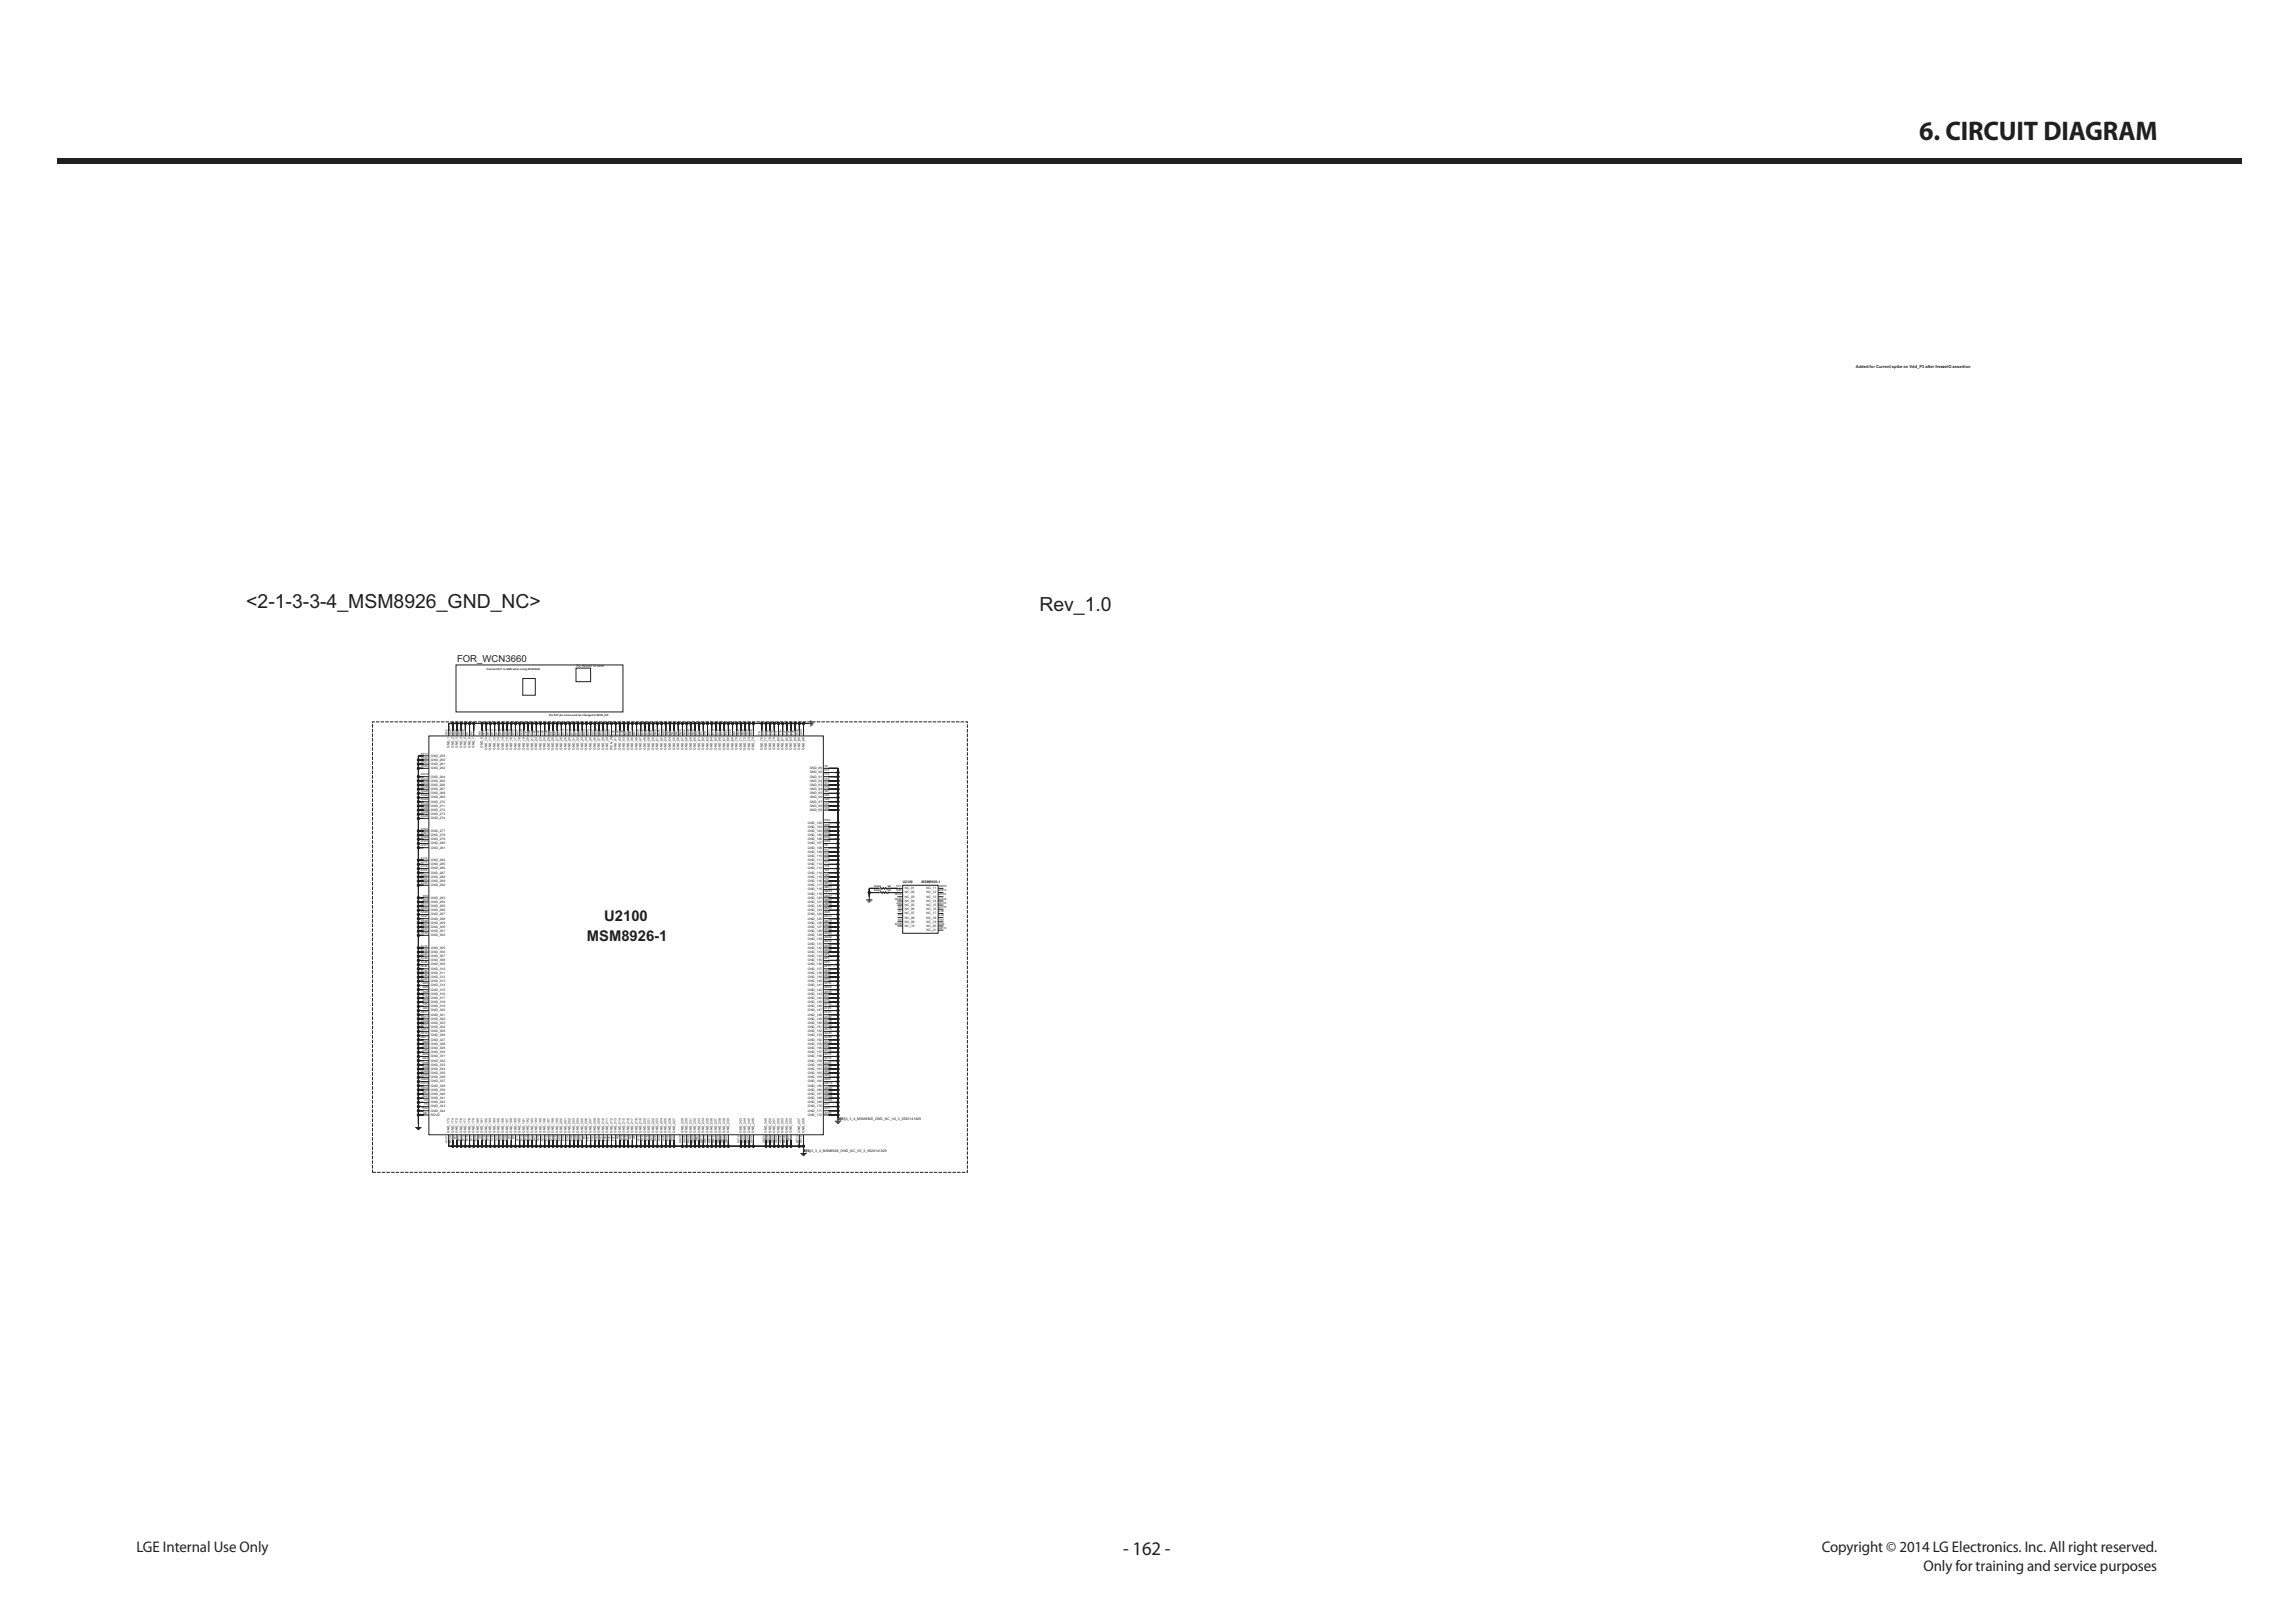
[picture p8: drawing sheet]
<svg xmlns="http://www.w3.org/2000/svg" width="420mm" height="297mm" viewBox="0 0 420 297" stroke-linecap="round" stroke-linejoin="round" font-family="sans-serif">
<defs><g id="words">
<text font-size="4.9" fill="#231f20" x="351.4" y="25.7">6. CIRCUIT DIAGRAM</text>
<g font-size="3.6" fill="#231f20">
<text x="45.1" y="111.3">&lt;2-1-3-3-4_MSM8926_GND_NC&gt;</text>
<text x="190.3" y="111.9">Rev_1.0</text>
</g>
<text font-size="3.5" fill="#231f20" x="205.6" y="284.6">- 162 -</text>
<g font-size="2.8" fill="#231f20">
<text x="25" y="284.1">LGE Internal Use Only</text>
<text x="333.5" y="284.1">Copyright © 2014 LG Electronics. Inc. All right reserved.</text>
<text x="352.2" y="287.5">Only for training and service purposes</text>
</g>
<g font-size="2.7" fill="#231f20">
<text x="107.4" y="172.2">MSM8926-1</text>
<text x="110.6" y="168.5">U2100</text>
</g>
<text font-size="1.8" fill="#231f20" x="83.7" y="121.2">FOR_WCN3660</text>
<text font-size=".7" fill="#231f20" x="339.8" y="67.3">Added for Current spike on Vdd_P3 after freezeIO assertion</text>
<g font-size=".6" fill="#231f20">
<text x="105.5" y="122.2">7/2 R2400 CI item</text>
<text x="82.3" y="136.8" transform="rotate(-90 82.3 136.8)">GND_1</text>
<text x="83.1" y="136.8" transform="rotate(-90 83.1 136.8)">GND_2</text>
<text x="83.8" y="136.8" transform="rotate(-90 83.8 136.8)">GND_3</text>
<text x="84.6" y="136.8" transform="rotate(-90 84.6 136.8)">GND_4</text>
<text x="85.4" y="136.8" transform="rotate(-90 85.4 136.8)">GND_5</text>
<text x="86.1" y="136.8" transform="rotate(-90 86.1 136.8)">GND_6</text>
<text x="86.9" y="136.8" transform="rotate(-90 86.9 136.8)">GND_7</text>
<text x="88.4" y="136.8" transform="rotate(-90 88.4 136.8)">GND_9</text>
<text x="89.2" y="137.2" transform="rotate(-90 89.2 137.2)">GND_10</text>
<text x="89.9" y="137.2" transform="rotate(-90 89.9 137.2)">GND_11</text>
<text x="90.7" y="137.2" transform="rotate(-90 90.7 137.2)">GND_12</text>
<text x="91.5" y="137.2" transform="rotate(-90 91.5 137.2)">GND_13</text>
<text x="92.2" y="137.2" transform="rotate(-90 92.2 137.2)">GND_14</text>
<text x="93" y="137.2" transform="rotate(-90 93 137.2)">GND_15</text>
<text x="93.8" y="137.2" transform="rotate(-90 93.8 137.2)">GND_16</text>
<text x="94.5" y="137.2" transform="rotate(-90 94.5 137.2)">GND_17</text>
<text x="95.3" y="137.2" transform="rotate(-90 95.3 137.2)">GND_18</text>
<text x="96.1" y="137.2" transform="rotate(-90 96.1 137.2)">GND_19</text>
<text x="96.8" y="137.2" transform="rotate(-90 96.8 137.2)">GND_20</text>
<text x="97.6" y="137.2" transform="rotate(-90 97.6 137.2)">GND_21</text>
<text x="98.4" y="137.2" transform="rotate(-90 98.4 137.2)">GND_22</text>
<text x="99.1" y="137.2" transform="rotate(-90 99.1 137.2)">GND_23</text>
<text x="99.9" y="137.2" transform="rotate(-90 99.9 137.2)">GND_24</text>
<text x="100.6" y="137.2" transform="rotate(-90 100.6 137.2)">GND_25</text>
<text x="101.4" y="137.2" transform="rotate(-90 101.4 137.2)">GND_26</text>
<text x="102.2" y="137.2" transform="rotate(-90 102.2 137.2)">GND_27</text>
<text x="102.9" y="137.2" transform="rotate(-90 102.9 137.2)">GND_28</text>
<text x="103.7" y="137.2" transform="rotate(-90 103.7 137.2)">GND_29</text>
<text x="104.5" y="137.2" transform="rotate(-90 104.5 137.2)">GND_30</text>
<text x="105.2" y="137.2" transform="rotate(-90 105.2 137.2)">GND_31</text>
<text x="106" y="137.2" transform="rotate(-90 106 137.2)">GND_32</text>
<text x="106.8" y="137.2" transform="rotate(-90 106.8 137.2)">GND_33</text>
<text x="107.5" y="137.2" transform="rotate(-90 107.5 137.2)">GND_34</text>
<text x="108.3" y="137.2" transform="rotate(-90 108.3 137.2)">GND_35</text>
<text x="109.1" y="137.2" transform="rotate(-90 109.1 137.2)">GND_36</text>
<text x="109.8" y="137.2" transform="rotate(-90 109.8 137.2)">GND_37</text>
<text x="110.6" y="137.2" transform="rotate(-90 110.6 137.2)">GND_38</text>
<text x="111.3" y="137.2" transform="rotate(-90 111.3 137.2)">GND_39</text>
<text x="112.1" y="137.2" transform="rotate(-90 112.1 137.2)">WCN_XO</text>
<text x="112.9" y="137.2" transform="rotate(-90 112.9 137.2)">GND_41</text>
<text x="113.6" y="137.2" transform="rotate(-90 113.6 137.2)">GND_42</text>
<text x="114.4" y="137.2" transform="rotate(-90 114.4 137.2)">GND_43</text>
<text x="115.2" y="137.2" transform="rotate(-90 115.2 137.2)">GND_44</text>
<text x="115.9" y="137.2" transform="rotate(-90 115.9 137.2)">GND_45</text>
<text x="116.7" y="137.2" transform="rotate(-90 116.7 137.2)">GND_46</text>
<text x="117.5" y="137.2" transform="rotate(-90 117.5 137.2)">GND_47</text>
<text x="118.2" y="137.2" transform="rotate(-90 118.2 137.2)">GND_48</text>
<text x="119" y="137.2" transform="rotate(-90 119 137.2)">GND_49</text>
<text x="119.8" y="137.2" transform="rotate(-90 119.8 137.2)">GND_50</text>
<text x="120.5" y="137.2" transform="rotate(-90 120.5 137.2)">GND_51</text>
<text x="121.3" y="137.2" transform="rotate(-90 121.3 137.2)">GND_52</text>
<text x="122" y="137.2" transform="rotate(-90 122 137.2)">GND_53</text>
<text x="122.8" y="137.2" transform="rotate(-90 122.8 137.2)">GND_54</text>
<text x="123.6" y="137.2" transform="rotate(-90 123.6 137.2)">GND_55</text>
<text x="124.3" y="137.2" transform="rotate(-90 124.3 137.2)">GND_56</text>
<text x="125.1" y="137.2" transform="rotate(-90 125.1 137.2)">GND_57</text>
<text x="125.9" y="137.2" transform="rotate(-90 125.9 137.2)">GND_58</text>
<text x="126.6" y="137.2" transform="rotate(-90 126.6 137.2)">GND_59</text>
<text x="127.4" y="137.2" transform="rotate(-90 127.4 137.2)">GND_60</text>
<text x="128.2" y="137.2" transform="rotate(-90 128.2 137.2)">GND_61</text>
<text x="128.9" y="137.2" transform="rotate(-90 128.9 137.2)">GND_62</text>
<text x="129.7" y="137.2" transform="rotate(-90 129.7 137.2)">GND_63</text>
<text x="130.5" y="137.2" transform="rotate(-90 130.5 137.2)">GND_64</text>
<text x="131.2" y="137.2" transform="rotate(-90 131.2 137.2)">GND_65</text>
<text x="132" y="137.2" transform="rotate(-90 132 137.2)">GND_66</text>
<text x="132.7" y="137.2" transform="rotate(-90 132.7 137.2)">GND_67</text>
<text x="133.5" y="137.2" transform="rotate(-90 133.5 137.2)">GND_68</text>
<text x="134.3" y="137.2" transform="rotate(-90 134.3 137.2)">GND_69</text>
<text x="135" y="137.2" transform="rotate(-90 135 137.2)">GND_70</text>
<text x="135.8" y="137.2" transform="rotate(-90 135.8 137.2)">GND_71</text>
<text x="136.6" y="137.2" transform="rotate(-90 136.6 137.2)">GND_72</text>
<text x="137.3" y="137.2" transform="rotate(-90 137.3 137.2)">GND_73</text>
<text x="138.1" y="137.2" transform="rotate(-90 138.1 137.2)">GND_74</text>
<text x="139.6" y="137.2" transform="rotate(-90 139.6 137.2)">GND_76</text>
<text x="140.4" y="137.2" transform="rotate(-90 140.4 137.2)">GND_77</text>
<text x="141.2" y="137.2" transform="rotate(-90 141.2 137.2)">GND_78</text>
<text x="141.9" y="137.2" transform="rotate(-90 141.9 137.2)">GND_79</text>
<text x="142.7" y="137.2" transform="rotate(-90 142.7 137.2)">GND_80</text>
<text x="143.4" y="137.2" transform="rotate(-90 143.4 137.2)">GND_81</text>
<text x="144.2" y="137.2" transform="rotate(-90 144.2 137.2)">GND_82</text>
<text x="145" y="137.2" transform="rotate(-90 145 137.2)">GND_83</text>
<text x="145.7" y="137.2" transform="rotate(-90 145.7 137.2)">GND_84</text>
<text x="146.5" y="137.2" transform="rotate(-90 146.5 137.2)">GND_85</text>
<text x="147.3" y="137.2" transform="rotate(-90 147.3 137.2)">GND_86</text>
<text x="78.9" y="138.5">GND_259</text>
<text x="78.9" y="139.3">GND_260</text>
<text x="78.9" y="140">GND_261</text>
<text x="78.9" y="140.8">GND_262</text>
<text x="78.9" y="142.3">GND_264</text>
<text x="78.9" y="143.1">GND_265</text>
<text x="78.9" y="143.8">GND_266</text>
<text x="148.3" y="140.8">GND_89</text>
<text x="148.3" y="141.5">GND_90</text>
<text x="148.3" y="142.3">GND_91</text>
<text x="148.3" y="143.1">GND_92</text>
<text x="148.3" y="143.8">GND_93</text>
<text x="78.9" y="144.6">GND_267</text>
<text x="78.9" y="145.4">GND_268</text>
<text x="78.9" y="146.1">GND_269</text>
<text x="78.9" y="146.9">GND_270</text>
<text x="78.9" y="147.7">GND_271</text>
<text x="78.9" y="148.4">GND_272</text>
<text x="78.9" y="149.2">GND_273</text>
<text x="78.9" y="150">GND_274</text>
<text x="148.3" y="144.6">GND_94</text>
<text x="148.3" y="145.4">GND_95</text>
<text x="148.3" y="146.1">GND_96</text>
<text x="148.3" y="146.9">GND_97</text>
<text x="148.3" y="147.7">GND_98</text>
<text x="148.3" y="148.4">GND_99</text>
<text x="78.9" y="152.2">GND_277</text>
<text x="78.9" y="153">GND_278</text>
<text x="78.9" y="153.8">GND_279</text>
<text x="78.9" y="154.5">GND_280</text>
<text x="78.9" y="155.3">GND_281</text>
<text x="147.9" y="150.7">GND_102</text>
<text x="147.9" y="151.5">GND_103</text>
<text x="147.9" y="152.2">GND_104</text>
<text x="147.9" y="153">GND_105</text>
<text x="147.9" y="153.8">GND_106</text>
<text x="147.9" y="154.5">GND_107</text>
<text x="147.9" y="155.3">GND_108</text>
<text x="78.9" y="157.6">GND_284</text>
<text x="78.9" y="158.4">GND_285</text>
<text x="78.9" y="159.1">GND_286</text>
<text x="78.9" y="159.9">GND_287</text>
<text x="78.9" y="160.7">GND_288</text>
<text x="78.9" y="161.4">GND_289</text>
<text x="147.9" y="156.1">GND_109</text>
<text x="147.9" y="156.8">GND_110</text>
<text x="147.9" y="157.6">GND_111</text>
<text x="147.9" y="158.4">GND_112</text>
<text x="147.9" y="159.1">GND_113</text>
<text x="147.9" y="159.9">GND_114</text>
<text x="147.9" y="160.7">GND_115</text>
<text x="147.9" y="161.4">GND_116</text>
<text x="165.3" y="161.7">U2100</text>
<text x="168.7" y="161.7">MSM8926-1</text>
<text x="78.9" y="162.2">GND_290</text>
<text x="78.9" y="164.5">GND_293</text>
<text x="78.9" y="165.2">GND_294</text>
<text x="78.9" y="166">GND_295</text>
<text x="78.9" y="166.8">GND_296</text>
<text x="78.9" y="167.5">GND_297</text>
<text x="147.9" y="162.2">GND_117</text>
<text x="147.9" y="162.9">GND_118</text>
<text x="147.9" y="163.7">GND_119</text>
<text x="147.9" y="164.5">GND_120</text>
<text x="147.9" y="165.2">GND_121</text>
<text x="147.9" y="166">GND_122</text>
<text x="147.9" y="166.8">GND_123</text>
<text x="147.9" y="167.5">GND_124</text>
<text x="160.7" y="162.8">1</text>
<text x="160.7" y="163.5">1</text>
<text x="162.5" y="162.8">2</text>
<text x="162.5" y="163.5">2</text>
<text x="165.6" y="162.8">NC_01</text>
<text x="165.6" y="163.5">NC_02</text>
<text x="165.6" y="164.3">NC_03</text>
<text x="165.6" y="165">NC_04</text>
<text x="165.6" y="165.8">NC_05</text>
<text x="165.6" y="166.6">NC_06</text>
<text x="165.6" y="167.3">NC_07</text>
<text x="169.6" y="162.8">NC_11</text>
<text x="169.6" y="163.5">NC_12</text>
<text x="169.6" y="164.3">NC_13</text>
<text x="169.6" y="165">NC_14</text>
<text x="169.6" y="165.8">NC_15</text>
<text x="169.6" y="166.6">NC_16</text>
<text x="169.6" y="167.3">NC_17</text>
<text x="78.9" y="168.3">GND_298</text>
<text x="78.9" y="169.1">GND_299</text>
<text x="78.9" y="169.8">GND_300</text>
<text x="78.9" y="170.6">GND_301</text>
<text x="78.9" y="171.4">GND_302</text>
<text x="78.9" y="173.6">GND_305</text>
<text x="147.9" y="168.3">GND_125</text>
<text x="147.9" y="169.1">GND_126</text>
<text x="147.9" y="169.8">GND_127</text>
<text x="147.9" y="170.6">GND_128</text>
<text x="147.9" y="171.4">GND_129</text>
<text x="147.9" y="172.1">GND_130</text>
<text x="147.9" y="172.9">GND_131</text>
<text x="147.9" y="173.6">GND_132</text>
<text x="165.6" y="168.1">NC_08</text>
<text x="165.6" y="168.9">NC_09</text>
<text x="165.6" y="169.6">NC_10</text>
<text x="169.6" y="168.1">NC_18</text>
<text x="169.6" y="168.9">NC_19</text>
<text x="169.6" y="169.6">NC_20</text>
<text x="169.6" y="170.4">NC_21</text>
<text x="78.9" y="174.4">GND_306</text>
<text x="78.9" y="175.2">GND_307</text>
<text x="78.9" y="175.9">GND_308</text>
<text x="78.9" y="176.7">GND_309</text>
<text x="78.9" y="177.5">GND_310</text>
<text x="78.9" y="178.2">GND_311</text>
<text x="78.9" y="179">GND_312</text>
<text x="78.9" y="179.8">GND_313</text>
<text x="147.9" y="174.4">GND_133</text>
<text x="147.9" y="175.2">GND_134</text>
<text x="147.9" y="175.9">GND_135</text>
<text x="147.9" y="176.7">GND_136</text>
<text x="147.9" y="177.5">GND_137</text>
<text x="147.9" y="178.2">GND_138</text>
<text x="147.9" y="179">GND_139</text>
<text x="147.9" y="179.8">GND_140</text>
<text x="78.9" y="180.5">GND_314</text>
<text x="78.9" y="181.3">GND_315</text>
<text x="78.9" y="182.1">GND_316</text>
<text x="78.9" y="182.8">GND_317</text>
<text x="78.9" y="183.6">GND_318</text>
<text x="78.9" y="184.3">GND_319</text>
<text x="78.9" y="185.1">GND_320</text>
<text x="78.9" y="185.9">GND_321</text>
<text x="147.9" y="180.5">GND_141</text>
<text x="147.9" y="181.3">GND_142</text>
<text x="147.9" y="182.1">GND_143</text>
<text x="147.9" y="182.8">GND_144</text>
<text x="147.9" y="183.6">GND_145</text>
<text x="147.9" y="184.3">GND_146</text>
<text x="147.9" y="185.1">GND_147</text>
<text x="147.9" y="185.9">GND_148</text>
<text x="78.9" y="186.6">GND_322</text>
<text x="78.9" y="187.4">GND_323</text>
<text x="78.9" y="188.2">GND_324</text>
<text x="78.9" y="188.9">GND_325</text>
<text x="78.9" y="189.7">GND_326</text>
<text x="78.9" y="190.5">GND_327</text>
<text x="78.9" y="191.2">GND_328</text>
<text x="78.9" y="192">GND_329</text>
<text x="147.9" y="186.6">GND_149</text>
<text x="147.9" y="187.4">GND_150</text>
<text x="147.9" y="188.2">GND_151</text>
<text x="147.9" y="188.9">GND_152</text>
<text x="147.9" y="189.7">GND_153</text>
<text x="147.9" y="190.5">GND_154</text>
<text x="147.9" y="191.2">GND_155</text>
<text x="147.9" y="192">GND_156</text>
<text x="78.9" y="192.8">GND_330</text>
<text x="78.9" y="193.5">GND_331</text>
<text x="78.9" y="194.3">GND_332</text>
<text x="78.9" y="195">GND_333</text>
<text x="78.9" y="195.8">GND_334</text>
<text x="78.9" y="196.6">GND_335</text>
<text x="78.9" y="197.3">GND_336</text>
<text x="147.9" y="192.8">GND_157</text>
<text x="147.9" y="193.5">GND_158</text>
<text x="147.9" y="194.3">GND_159</text>
<text x="147.9" y="195">GND_160</text>
<text x="147.9" y="195.8">GND_161</text>
<text x="147.9" y="196.6">GND_162</text>
<text x="147.9" y="197.3">GND_163</text>
<text x="78.9" y="198.1">GND_337</text>
<text x="78.9" y="198.9">GND_338</text>
<text x="78.9" y="199.6">GND_339</text>
<text x="78.9" y="200.4">GND_340</text>
<text x="78.9" y="201.2">GND_341</text>
<text x="78.9" y="201.9">GND_342</text>
<text x="78.9" y="202.7">GND_343</text>
<text x="78.9" y="203.5">GND_344</text>
<text x="147.9" y="198.1">GND_164</text>
<text x="147.9" y="198.9">GND_165</text>
<text x="147.9" y="199.6">GND_166</text>
<text x="147.9" y="200.4">GND_167</text>
<text x="147.9" y="201.2">GND_168</text>
<text x="147.9" y="201.9">GND_169</text>
<text x="147.9" y="202.7">GND_170</text>
<text x="147.9" y="203.5">GND_171</text>
<text x="78.9" y="204.2">RSVD</text>
<text x="82.3" y="207.3" transform="rotate(-90 82.3 207.3)">GND_173</text>
<text x="83.1" y="207.3" transform="rotate(-90 83.1 207.3)">GND_174</text>
<text x="83.8" y="207.3" transform="rotate(-90 83.8 207.3)">GND_175</text>
<text x="84.6" y="207.3" transform="rotate(-90 84.6 207.3)">GND_176</text>
<text x="85.4" y="207.3" transform="rotate(-90 85.4 207.3)">GND_177</text>
<text x="86.1" y="207.3" transform="rotate(-90 86.1 207.3)">GND_178</text>
<text x="86.9" y="207.3" transform="rotate(-90 86.9 207.3)">GND_179</text>
<text x="87.7" y="207.3" transform="rotate(-90 87.7 207.3)">GND_180</text>
<text x="88.4" y="207.3" transform="rotate(-90 88.4 207.3)">GND_181</text>
<text x="89.2" y="207.3" transform="rotate(-90 89.2 207.3)">GND_182</text>
<text x="89.9" y="207.3" transform="rotate(-90 89.9 207.3)">GND_183</text>
<text x="90.7" y="207.3" transform="rotate(-90 90.7 207.3)">GND_184</text>
<text x="91.5" y="207.3" transform="rotate(-90 91.5 207.3)">GND_185</text>
<text x="92.2" y="207.3" transform="rotate(-90 92.2 207.3)">GND_186</text>
<text x="93" y="207.3" transform="rotate(-90 93 207.3)">GND_187</text>
<text x="93.8" y="207.3" transform="rotate(-90 93.8 207.3)">GND_188</text>
<text x="94.5" y="207.3" transform="rotate(-90 94.5 207.3)">GND_189</text>
<text x="95.3" y="207.3" transform="rotate(-90 95.3 207.3)">GND_190</text>
<text x="96.1" y="207.3" transform="rotate(-90 96.1 207.3)">GND_191</text>
<text x="96.8" y="207.3" transform="rotate(-90 96.8 207.3)">GND_192</text>
<text x="97.6" y="207.3" transform="rotate(-90 97.6 207.3)">GND_193</text>
<text x="98.4" y="207.3" transform="rotate(-90 98.4 207.3)">GND_194</text>
<text x="99.1" y="207.3" transform="rotate(-90 99.1 207.3)">GND_195</text>
<text x="99.9" y="207.3" transform="rotate(-90 99.9 207.3)">GND_196</text>
<text x="100.6" y="207.3" transform="rotate(-90 100.6 207.3)">GND_197</text>
<text x="101.4" y="207.3" transform="rotate(-90 101.4 207.3)">GND_198</text>
<text x="102.2" y="207.3" transform="rotate(-90 102.2 207.3)">GND_199</text>
<text x="102.9" y="207.3" transform="rotate(-90 102.9 207.3)">GND_200</text>
<text x="103.7" y="207.3" transform="rotate(-90 103.7 207.3)">GND_201</text>
<text x="104.5" y="207.3" transform="rotate(-90 104.5 207.3)">GND_202</text>
<text x="105.2" y="207.3" transform="rotate(-90 105.2 207.3)">GND_203</text>
<text x="106" y="207.3" transform="rotate(-90 106 207.3)">GND_204</text>
<text x="106.8" y="207.3" transform="rotate(-90 106.8 207.3)">GND_205</text>
<text x="107.5" y="207.3" transform="rotate(-90 107.5 207.3)">GND_206</text>
<text x="108.3" y="207.3" transform="rotate(-90 108.3 207.3)">GND_207</text>
<text x="109.1" y="207.3" transform="rotate(-90 109.1 207.3)">GND_208</text>
<text x="109.8" y="207.3" transform="rotate(-90 109.8 207.3)">GND_209</text>
<text x="110.6" y="207.3" transform="rotate(-90 110.6 207.3)">GND_210</text>
<text x="111.3" y="207.3" transform="rotate(-90 111.3 207.3)">GND_211</text>
<text x="112.1" y="207.3" transform="rotate(-90 112.1 207.3)">GND_212</text>
<text x="112.9" y="207.3" transform="rotate(-90 112.9 207.3)">GND_213</text>
<text x="113.6" y="207.3" transform="rotate(-90 113.6 207.3)">GND_214</text>
<text x="114.4" y="207.3" transform="rotate(-90 114.4 207.3)">GND_215</text>
<text x="115.2" y="207.3" transform="rotate(-90 115.2 207.3)">GND_216</text>
<text x="115.9" y="207.3" transform="rotate(-90 115.9 207.3)">GND_217</text>
<text x="116.7" y="207.3" transform="rotate(-90 116.7 207.3)">GND_218</text>
<text x="117.5" y="207.3" transform="rotate(-90 117.5 207.3)">GND_219</text>
<text x="118.2" y="207.3" transform="rotate(-90 118.2 207.3)">GND_220</text>
<text x="119" y="207.3" transform="rotate(-90 119 207.3)">GND_221</text>
<text x="119.8" y="207.3" transform="rotate(-90 119.8 207.3)">GND_222</text>
<text x="120.5" y="207.3" transform="rotate(-90 120.5 207.3)">GND_223</text>
<text x="121.3" y="207.3" transform="rotate(-90 121.3 207.3)">GND_224</text>
<text x="122" y="207.3" transform="rotate(-90 122 207.3)">GND_225</text>
<text x="122.8" y="207.3" transform="rotate(-90 122.8 207.3)">GND_226</text>
<text x="123.6" y="207.3" transform="rotate(-90 123.6 207.3)">GND_227</text>
<text x="125.1" y="207.3" transform="rotate(-90 125.1 207.3)">GND_229</text>
<text x="125.9" y="207.3" transform="rotate(-90 125.9 207.3)">GND_230</text>
<text x="126.6" y="207.3" transform="rotate(-90 126.6 207.3)">GND_231</text>
<text x="127.4" y="207.3" transform="rotate(-90 127.4 207.3)">GND_232</text>
<text x="128.2" y="207.3" transform="rotate(-90 128.2 207.3)">GND_233</text>
<text x="128.9" y="207.3" transform="rotate(-90 128.9 207.3)">GND_234</text>
<text x="129.7" y="207.3" transform="rotate(-90 129.7 207.3)">GND_235</text>
<text x="130.5" y="207.3" transform="rotate(-90 130.5 207.3)">GND_236</text>
<text x="131.2" y="207.3" transform="rotate(-90 131.2 207.3)">GND_237</text>
<text x="132" y="207.3" transform="rotate(-90 132 207.3)">GND_238</text>
<text x="132.7" y="207.3" transform="rotate(-90 132.7 207.3)">GND_239</text>
<text x="133.5" y="207.3" transform="rotate(-90 133.5 207.3)">GND_240</text>
<text x="135.8" y="207.3" transform="rotate(-90 135.8 207.3)">GND_243</text>
<text x="136.6" y="207.3" transform="rotate(-90 136.6 207.3)">GND_244</text>
<text x="137.3" y="207.3" transform="rotate(-90 137.3 207.3)">GND_245</text>
<text x="138.1" y="207.3" transform="rotate(-90 138.1 207.3)">GND_246</text>
<text x="140.4" y="207.3" transform="rotate(-90 140.4 207.3)">GND_249</text>
<text x="141.2" y="207.3" transform="rotate(-90 141.2 207.3)">GND_250</text>
<text x="141.9" y="207.3" transform="rotate(-90 141.9 207.3)">GND_251</text>
<text x="142.7" y="207.3" transform="rotate(-90 142.7 207.3)">GND_252</text>
<text x="143.4" y="207.3" transform="rotate(-90 143.4 207.3)">GND_253</text>
<text x="144.2" y="207.3" transform="rotate(-90 144.2 207.3)">GND_254</text>
<text x="145" y="207.3" transform="rotate(-90 145 207.3)">GND_255</text>
<text x="146.5" y="207.3" transform="rotate(-90 146.5 207.3)">GND_257</text>
<text x="147.3" y="207.3" transform="rotate(-90 147.3 207.3)">GND_258</text>
<text x="147.9" y="204.2">GND_172</text>
<text x="153.4" y="205">2_1_3_3_4_MSM8926_GND_NC_V0_3_0520141829</text>
<text x="153.4" y="205">36</text>
<text x="153.4" y="205">8 55</text>
<text x="147.1" y="210.9">2_1_3_3_4_MSM8926_GND_NC_V0_3_0520141829</text>
<text x="147.1" y="210.9">37</text>
<text x="147.1" y="210.9">8654</text>
</g>
<g font-size=".5" fill="#231f20">
<text x="89.1" y="122.7">Connect K37 to GND when using WCN3620.</text>
<text x="100.5" y="131">Pin K37 pin name must be changed to WCN_XO</text>
<text x="81.9" y="134.5" transform="rotate(-90 81.9 134.5)">G22</text>
<text x="82.7" y="134.5" transform="rotate(-90 82.7 134.5)">G30</text>
<text x="83.4" y="134.5" transform="rotate(-90 83.4 134.5)">G32</text>
<text x="84.2" y="134.5" transform="rotate(-90 84.2 134.5)">G36</text>
<text x="85" y="134.5" transform="rotate(-90 85 134.5)">G38</text>
<text x="85.7" y="134.5" transform="rotate(-90 85.7 134.5)">H1</text>
<text x="86.5" y="134.5" transform="rotate(-90 86.5 134.5)">H3</text>
<text x="88" y="134.5" transform="rotate(-90 88 134.5)">H9</text>
<text x="88.8" y="134.5" transform="rotate(-90 88.8 134.5)">H11</text>
<text x="89.5" y="134.5" transform="rotate(-90 89.5 134.5)">H13</text>
<text x="90.3" y="134.5" transform="rotate(-90 90.3 134.5)">H15</text>
<text x="91.1" y="134.5" transform="rotate(-90 91.1 134.5)">H17</text>
<text x="91.8" y="134.5" transform="rotate(-90 91.8 134.5)">H19</text>
<text x="92.6" y="134.5" transform="rotate(-90 92.6 134.5)">H23</text>
<text x="93.4" y="134.5" transform="rotate(-90 93.4 134.5)">H29</text>
<text x="94.1" y="134.5" transform="rotate(-90 94.1 134.5)">H33</text>
<text x="94.9" y="134.5" transform="rotate(-90 94.9 134.5)">H37</text>
<text x="95.7" y="134.5" transform="rotate(-90 95.7 134.5)">H39</text>
<text x="96.4" y="134.5" transform="rotate(-90 96.4 134.5)">J6</text>
<text x="97.2" y="134.5" transform="rotate(-90 97.2 134.5)">J14</text>
<text x="98" y="134.5" transform="rotate(-90 98 134.5)">J22</text>
<text x="98.7" y="134.5" transform="rotate(-90 98.7 134.5)">J28</text>
<text x="99.5" y="134.5" transform="rotate(-90 99.5 134.5)">J32</text>
<text x="100.2" y="134.5" transform="rotate(-90 100.2 134.5)">J36</text>
<text x="101" y="134.5" transform="rotate(-90 101 134.5)">K5</text>
<text x="101.8" y="134.5" transform="rotate(-90 101.8 134.5)">K9</text>
<text x="102.5" y="134.5" transform="rotate(-90 102.5 134.5)">K11</text>
<text x="103.3" y="134.5" transform="rotate(-90 103.3 134.5)">K13</text>
<text x="104.1" y="134.5" transform="rotate(-90 104.1 134.5)">K15</text>
<text x="104.8" y="134.5" transform="rotate(-90 104.8 134.5)">K17</text>
<text x="105.6" y="134.5" transform="rotate(-90 105.6 134.5)">K19</text>
<text x="106.4" y="134.5" transform="rotate(-90 106.4 134.5)">K21</text>
<text x="107.1" y="134.5" transform="rotate(-90 107.1 134.5)">K23</text>
<text x="107.9" y="134.5" transform="rotate(-90 107.9 134.5)">K25</text>
<text x="108.7" y="134.5" transform="rotate(-90 108.7 134.5)">K27</text>
<text x="109.4" y="134.5" transform="rotate(-90 109.4 134.5)">K29</text>
<text x="110.2" y="134.5" transform="rotate(-90 110.2 134.5)">K31</text>
<text x="110.9" y="134.5" transform="rotate(-90 110.9 134.5)">K33</text>
<text x="111.7" y="134.5" transform="rotate(-90 111.7 134.5)">K37</text>
<text x="112.5" y="134.5" transform="rotate(-90 112.5 134.5)">L22</text>
<text x="113.2" y="134.5" transform="rotate(-90 113.2 134.5)">L24</text>
<text x="114" y="134.5" transform="rotate(-90 114 134.5)">L28</text>
<text x="114.8" y="134.5" transform="rotate(-90 114.8 134.5)">M7</text>
<text x="115.5" y="134.5" transform="rotate(-90 115.5 134.5)">M9</text>
<text x="116.3" y="134.5" transform="rotate(-90 116.3 134.5)">M11</text>
<text x="117.1" y="134.5" transform="rotate(-90 117.1 134.5)">M13</text>
<text x="117.8" y="134.5" transform="rotate(-90 117.8 134.5)">M15</text>
<text x="118.6" y="134.5" transform="rotate(-90 118.6 134.5)">M17</text>
<text x="119.4" y="134.5" transform="rotate(-90 119.4 134.5)">M21</text>
<text x="120.1" y="134.5" transform="rotate(-90 120.1 134.5)">M29</text>
<text x="120.9" y="134.5" transform="rotate(-90 120.9 134.5)">M31</text>
<text x="121.6" y="134.5" transform="rotate(-90 121.6 134.5)">M33</text>
<text x="122.4" y="134.5" transform="rotate(-90 122.4 134.5)">M37</text>
<text x="123.2" y="134.5" transform="rotate(-90 123.2 134.5)">N2</text>
<text x="123.9" y="134.5" transform="rotate(-90 123.9 134.5)">N6</text>
<text x="124.7" y="134.5" transform="rotate(-90 124.7 134.5)">N24</text>
<text x="125.5" y="134.5" transform="rotate(-90 125.5 134.5)">N34</text>
<text x="126.2" y="134.5" transform="rotate(-90 126.2 134.5)">N36</text>
<text x="127" y="134.5" transform="rotate(-90 127 134.5)">N40</text>
<text x="127.8" y="134.5" transform="rotate(-90 127.8 134.5)">P3</text>
<text x="128.5" y="134.5" transform="rotate(-90 128.5 134.5)">P7</text>
<text x="129.3" y="134.5" transform="rotate(-90 129.3 134.5)">P9</text>
<text x="130.1" y="134.5" transform="rotate(-90 130.1 134.5)">P11</text>
<text x="130.8" y="134.5" transform="rotate(-90 130.8 134.5)">P13</text>
<text x="131.6" y="134.5" transform="rotate(-90 131.6 134.5)">P15</text>
<text x="132.4" y="134.5" transform="rotate(-90 132.4 134.5)">P17</text>
<text x="133.1" y="134.5" transform="rotate(-90 133.1 134.5)">P21</text>
<text x="133.9" y="134.5" transform="rotate(-90 133.9 134.5)">P29</text>
<text x="134.6" y="134.5" transform="rotate(-90 134.6 134.5)">R4</text>
<text x="135.4" y="134.5" transform="rotate(-90 135.4 134.5)">R24</text>
<text x="136.2" y="134.5" transform="rotate(-90 136.2 134.5)">R26</text>
<text x="136.9" y="134.5" transform="rotate(-90 136.9 134.5)">R28</text>
<text x="137.7" y="134.5" transform="rotate(-90 137.7 134.5)">R36</text>
<text x="139.2" y="134.5" transform="rotate(-90 139.2 134.5)">T9</text>
<text x="140" y="134.5" transform="rotate(-90 140 134.5)">T11</text>
<text x="140.8" y="134.5" transform="rotate(-90 140.8 134.5)">T13</text>
<text x="141.5" y="134.5" transform="rotate(-90 141.5 134.5)">T15</text>
<text x="142.3" y="134.5" transform="rotate(-90 142.3 134.5)">T17</text>
<text x="143.1" y="134.5" transform="rotate(-90 143.1 134.5)">T19</text>
<text x="143.8" y="134.5" transform="rotate(-90 143.8 134.5)">T21</text>
<text x="144.6" y="134.5" transform="rotate(-90 144.6 134.5)">T31</text>
<text x="145.3" y="134.5" transform="rotate(-90 145.3 134.5)">T35</text>
<text x="146.1" y="134.5" transform="rotate(-90 146.1 134.5)">U36</text>
<text x="146.9" y="134.5" transform="rotate(-90 146.9 134.5)">U40</text>
<text x="77" y="143.4">AG14</text>
<text x="77" y="142.7">AG12</text>
<text x="77" y="141.9">AG10</text>
<text x="77" y="140.4">AF29</text>
<text x="77" y="139.6">AF27</text>
<text x="77" y="138.9">AF25</text>
<text x="77" y="138.1">AF17</text>
<text x="150.9" y="143.4">V17</text>
<text x="150.9" y="142.7">V15</text>
<text x="150.9" y="141.9">V13</text>
<text x="150.9" y="141.1">V11</text>
<text x="150.9" y="140.4">V9</text>
<text x="77" y="149.6">AG38</text>
<text x="77" y="148.8">AG36</text>
<text x="77" y="148">AG32</text>
<text x="77" y="147.3">AG30</text>
<text x="77" y="146.5">AG24</text>
<text x="77" y="145.7">AG22</text>
<text x="77" y="145">AG20</text>
<text x="77" y="144.2">AG16</text>
<text x="150.9" y="148">V33</text>
<text x="150.9" y="147.3">V31</text>
<text x="150.9" y="146.5">V29</text>
<text x="150.9" y="145.7">V25</text>
<text x="150.9" y="145">V21</text>
<text x="150.9" y="144.2">V19</text>
<text x="77" y="154.9">AH37</text>
<text x="77" y="154.1">AH33</text>
<text x="77" y="153.4">AH29</text>
<text x="77" y="152.6">AH27</text>
<text x="77" y="151.8">AH25</text>
<text x="150.9" y="155.7">Y11</text>
<text x="150.9" y="154.9">Y9</text>
<text x="150.9" y="154.1">W36</text>
<text x="150.9" y="153.4">W34</text>
<text x="150.9" y="152.6">W32</text>
<text x="150.9" y="151.8">W28</text>
<text x="150.9" y="151.1">W26</text>
<text x="150.9" y="150.3">W24</text>
<text x="77" y="161.8">AJ38</text>
<text x="77" y="161">AJ34</text>
<text x="77" y="160.3">AJ32</text>
<text x="77" y="159.5">AJ22</text>
<text x="77" y="158.7">AJ18</text>
<text x="77" y="158">AJ16</text>
<text x="77" y="157.2">AJ12</text>
<text x="150.9" y="161.8">AM11</text>
<text x="150.9" y="161">Y31</text>
<text x="150.9" y="160.3">Y25</text>
<text x="150.9" y="159.5">Y21</text>
<text x="150.9" y="158.7">Y19</text>
<text x="150.9" y="158">Y17</text>
<text x="150.9" y="157.2">Y15</text>
<text x="150.9" y="156.4">Y13</text>
<text x="77" y="167.9">AK27</text>
<text x="77" y="167.1">AK25</text>
<text x="77" y="166.4">AK23</text>
<text x="77" y="165.6">AK17</text>
<text x="77.4" y="164.8">AK9</text>
<text x="77.4" y="164.1">AK5</text>
<text x="150.9" y="167.9">AN12</text>
<text x="150.9" y="167.1">AN8</text>
<text x="150.9" y="166.4">AM37</text>
<text x="150.9" y="165.6">AM33</text>
<text x="150.9" y="164.8">AM31</text>
<text x="150.9" y="164.1">AM27</text>
<text x="150.9" y="163.3">AM25</text>
<text x="150.9" y="162.5">AM17</text>
<text x="163.8" y="164.7">AN30</text>
<text x="163.8" y="163.9">AP29</text>
<text x="164.1" y="165.4">AA2</text>
<text x="164.1" y="163.1">E28</text>
<text x="164.1" y="162.4">F27</text>
<text x="164.4" y="167.7">P5</text>
<text x="164.4" y="166.9">J4</text>
<text x="164.4" y="166.2">K3</text>
<text x="171.9" y="167.7">L38</text>
<text x="171.9" y="166.9">L36</text>
<text x="171.9" y="166.2">AV35</text>
<text x="171.9" y="165.4">AV33</text>
<text x="171.9" y="164.7">AU34</text>
<text x="171.9" y="163.9">AT33</text>
<text x="171.9" y="163.1">AR14</text>
<text x="171.9" y="162.4">AM15</text>
<text x="77" y="173.2">AL12</text>
<text x="77" y="171">AK39</text>
<text x="77" y="170.2">AK37</text>
<text x="77" y="169.4">AK31</text>
<text x="77" y="168.7">AK29</text>
<text x="150.9" y="173.2">AN38</text>
<text x="150.9" y="172.5">AN32</text>
<text x="150.9" y="171.7">AN28</text>
<text x="150.9" y="171">AN26</text>
<text x="150.9" y="170.2">AN22</text>
<text x="150.9" y="169.4">AN20</text>
<text x="150.9" y="168.7">AN18</text>
<text x="163.8" y="169.2">AA38</text>
<text x="164.4" y="168.5">E8</text>
<text x="171.9" y="170">AE10</text>
<text x="171.9" y="169.2">U38</text>
<text x="171.9" y="168.5">T37</text>
<text x="77" y="179.4">AL40</text>
<text x="77" y="178.6">AL38</text>
<text x="77" y="177.8">AL36</text>
<text x="77" y="177.1">AL32</text>
<text x="77" y="176.3">AL28</text>
<text x="77" y="175.5">AL24</text>
<text x="77" y="174.8">AL22</text>
<text x="77" y="174">AL18</text>
<text x="150.9" y="179.4">AP31</text>
<text x="150.9" y="178.6">AP27</text>
<text x="150.9" y="177.8">AP21</text>
<text x="150.9" y="177.1">AP17</text>
<text x="150.9" y="176.3">AP9</text>
<text x="150.9" y="175.5">AP7</text>
<text x="150.9" y="174.8">AP5</text>
<text x="150.9" y="174">AN40</text>
<text x="77" y="185.5">AB17</text>
<text x="77.4" y="184.7">U24</text>
<text x="77.4" y="183.9">T25</text>
<text x="77.4" y="183.2">M19</text>
<text x="77.4" y="182.4">P19</text>
<text x="77.4" y="181.7">AM7</text>
<text x="77.4" y="180.9">AM5</text>
<text x="77.4" y="180.1">AM1</text>
<text x="150.9" y="185.5">AT25</text>
<text x="150.9" y="184.7">AT23</text>
<text x="150.9" y="183.9">AT15</text>
<text x="150.9" y="183.2">AT9</text>
<text x="150.9" y="182.4">AT1</text>
<text x="150.9" y="181.7">AR30</text>
<text x="150.9" y="180.9">AR28</text>
<text x="150.9" y="180.1">AP39</text>
<text x="77" y="190.1">AD11</text>
<text x="77" y="189.3">AE12</text>
<text x="77" y="188.5">AD27</text>
<text x="77" y="187.8">AF11</text>
<text x="77" y="187">AC26</text>
<text x="77" y="186.2">AD17</text>
<text x="77.4" y="191.6">U28</text>
<text x="77.4" y="190.8">AB9</text>
<text x="150.9" y="191.6">AV9</text>
<text x="150.9" y="190.8">AU30</text>
<text x="150.9" y="190.1">AU28</text>
<text x="150.9" y="189.3">AU20</text>
<text x="150.9" y="188.5">AU18</text>
<text x="150.9" y="187.8">AU14</text>
<text x="150.9" y="187">AU10</text>
<text x="150.9" y="186.2">AT29</text>
<text x="77" y="197.7">AW24</text>
<text x="77" y="196.9">AV23</text>
<text x="77" y="196.2">AU24</text>
<text x="77.4" y="195.4">AA8</text>
<text x="77.4" y="194.6">AH9</text>
<text x="77.4" y="193.9">AE4</text>
<text x="77.4" y="193.1">AE6</text>
<text x="77.4" y="192.4">U30</text>
<text x="150.9" y="197.7">AW8</text>
<text x="150.9" y="196.9">AW4</text>
<text x="150.9" y="196.2">AW2</text>
<text x="150.9" y="195.4">AV29</text>
<text x="150.9" y="194.6">AV25</text>
<text x="150.9" y="193.9">AV19</text>
<text x="150.9" y="193.1">AV15</text>
<text x="150.9" y="192.4">AV13</text>
<text x="77" y="199.2">AR18</text>
<text x="77" y="198.5">AW18</text>
<text x="77.4" y="203.8">J26</text>
<text x="77.4" y="203.1">R32</text>
<text x="77.4" y="200.8">AL6</text>
<text x="77.4" y="200">B21</text>
<text x="77.7" y="202.3">Y5</text>
<text x="77.7" y="201.5">V3</text>
<text x="150.9" y="203.8">AY29</text>
<text x="150.9" y="203.1">AY3</text>
<text x="150.9" y="202.3">AY1</text>
<text x="150.9" y="201.5">AW40</text>
<text x="150.9" y="200.8">AW38</text>
<text x="150.9" y="200">AW30</text>
<text x="150.9" y="199.2">AW20</text>
<text x="150.9" y="198.5">AW12</text>
<text x="81.9" y="209.1" transform="rotate(-90 81.9 209.1)">AY31</text>
<text x="82.7" y="209.1" transform="rotate(-90 82.7 209.1)">AY39</text>
<text x="83.4" y="208.5" transform="rotate(-90 83.4 208.5)">B1</text>
<text x="84.2" y="208.8" transform="rotate(-90 84.2 208.8)">B11</text>
<text x="85" y="208.8" transform="rotate(-90 85 208.8)">B13</text>
<text x="85.7" y="208.8" transform="rotate(-90 85.7 208.8)">B15</text>
<text x="86.5" y="208.8" transform="rotate(-90 86.5 208.8)">B17</text>
<text x="87.3" y="208.8" transform="rotate(-90 87.3 208.8)">B39</text>
<text x="88" y="208.5" transform="rotate(-90 88 208.5)">C8</text>
<text x="88.8" y="208.8" transform="rotate(-90 88.8 208.8)">C12</text>
<text x="89.5" y="208.8" transform="rotate(-90 89.5 208.8)">C14</text>
<text x="90.3" y="208.8" transform="rotate(-90 90.3 208.8)">C16</text>
<text x="91.1" y="208.8" transform="rotate(-90 91.1 208.8)">C20</text>
<text x="91.8" y="208.8" transform="rotate(-90 91.8 208.8)">C30</text>
<text x="92.6" y="208.8" transform="rotate(-90 92.6 208.8)">C32</text>
<text x="93.4" y="208.5" transform="rotate(-90 93.4 208.5)">D7</text>
<text x="94.1" y="208.5" transform="rotate(-90 94.1 208.5)">D9</text>
<text x="94.9" y="208.8" transform="rotate(-90 94.9 208.8)">D11</text>
<text x="95.7" y="208.8" transform="rotate(-90 95.7 208.8)">D13</text>
<text x="96.4" y="208.8" transform="rotate(-90 96.4 208.8)">D15</text>
<text x="97.2" y="208.8" transform="rotate(-90 97.2 208.8)">D17</text>
<text x="98" y="208.8" transform="rotate(-90 98 208.8)">D21</text>
<text x="98.7" y="208.8" transform="rotate(-90 98.7 208.8)">D29</text>
<text x="99.5" y="208.8" transform="rotate(-90 99.5 208.8)">D31</text>
<text x="100.2" y="208.8" transform="rotate(-90 100.2 208.8)">E12</text>
<text x="101" y="208.8" transform="rotate(-90 101 208.8)">E14</text>
<text x="101.8" y="208.8" transform="rotate(-90 101.8 208.8)">E16</text>
<text x="102.5" y="208.8" transform="rotate(-90 102.5 208.8)">E20</text>
<text x="103.3" y="208.8" transform="rotate(-90 103.3 208.8)">E30</text>
<text x="104.1" y="208.8" transform="rotate(-90 104.1 208.8)">E34</text>
<text x="104.8" y="208.8" transform="rotate(-90 104.8 208.8)">E36</text>
<text x="105.6" y="208.8" transform="rotate(-90 105.6 208.8)">E38</text>
<text x="106.4" y="208.8" transform="rotate(-90 106.4 208.8)">E40</text>
<text x="107.1" y="208.5" transform="rotate(-90 107.1 208.5)">F9</text>
<text x="107.9" y="208.8" transform="rotate(-90 107.9 208.8)">F11</text>
<text x="108.7" y="208.8" transform="rotate(-90 108.7 208.8)">F13</text>
<text x="109.4" y="208.8" transform="rotate(-90 109.4 208.8)">F15</text>
<text x="110.2" y="208.8" transform="rotate(-90 110.2 208.8)">F17</text>
<text x="110.9" y="208.8" transform="rotate(-90 110.9 208.8)">F33</text>
<text x="111.7" y="208.8" transform="rotate(-90 111.7 208.8)">F35</text>
<text x="112.5" y="208.8" transform="rotate(-90 112.5 208.8)">F37</text>
<text x="113.2" y="208.5" transform="rotate(-90 113.2 208.5)">G8</text>
<text x="114" y="208.8" transform="rotate(-90 114 208.8)">G10</text>
<text x="114.8" y="208.8" transform="rotate(-90 114.8 208.8)">G18</text>
<text x="115.5" y="208.5" transform="rotate(-90 115.5 208.5)">A2</text>
<text x="116.3" y="208.5" transform="rotate(-90 116.3 208.5)">A6</text>
<text x="117.1" y="208.8" transform="rotate(-90 117.1 208.8)">A12</text>
<text x="117.8" y="208.8" transform="rotate(-90 117.8 208.8)">A14</text>
<text x="118.6" y="208.8" transform="rotate(-90 118.6 208.8)">A16</text>
<text x="119.4" y="208.8" transform="rotate(-90 119.4 208.8)">A20</text>
<text x="120.1" y="208.8" transform="rotate(-90 120.1 208.8)">A26</text>
<text x="120.9" y="208.8" transform="rotate(-90 120.9 208.8)">A32</text>
<text x="121.6" y="208.8" transform="rotate(-90 121.6 208.8)">A36</text>
<text x="122.4" y="208.8" transform="rotate(-90 122.4 208.8)">A38</text>
<text x="123.2" y="208.8" transform="rotate(-90 123.2 208.8)">A40</text>
<text x="124.7" y="209.1" transform="rotate(-90 124.7 209.1)">AA20</text>
<text x="125.5" y="209.1" transform="rotate(-90 125.5 209.1)">AA26</text>
<text x="126.2" y="209.1" transform="rotate(-90 126.2 209.1)">AA32</text>
<text x="127" y="209.1" transform="rotate(-90 127 209.1)">AA40</text>
<text x="127.8" y="208.8" transform="rotate(-90 127.8 208.8)">AB7</text>
<text x="128.5" y="209.1" transform="rotate(-90 128.5 209.1)">AB11</text>
<text x="129.3" y="209.1" transform="rotate(-90 129.3 209.1)">AB13</text>
<text x="130.1" y="209.1" transform="rotate(-90 130.1 209.1)">AB15</text>
<text x="130.8" y="209.1" transform="rotate(-90 130.8 209.1)">AB19</text>
<text x="131.6" y="209.1" transform="rotate(-90 131.6 209.1)">AB25</text>
<text x="132.4" y="209.1" transform="rotate(-90 132.4 209.1)">AB31</text>
<text x="133.1" y="209.1" transform="rotate(-90 133.1 209.1)">AB33</text>
<text x="135.4" y="209.1" transform="rotate(-90 135.4 209.1)">AC12</text>
<text x="136.2" y="209.1" transform="rotate(-90 136.2 209.1)">AC20</text>
<text x="136.9" y="209.1" transform="rotate(-90 136.9 209.1)">AC22</text>
<text x="137.7" y="209.1" transform="rotate(-90 137.7 209.1)">AC32</text>
<text x="140" y="209.1" transform="rotate(-90 140 209.1)">AD25</text>
<text x="140.8" y="209.1" transform="rotate(-90 140.8 209.1)">AD29</text>
<text x="141.5" y="209.1" transform="rotate(-90 141.5 209.1)">AE20</text>
<text x="142.3" y="209.1" transform="rotate(-90 142.3 209.1)">AE22</text>
<text x="143.1" y="209.1" transform="rotate(-90 143.1 209.1)">AE36</text>
<text x="143.8" y="209.1" transform="rotate(-90 143.8 209.1)">AE38</text>
<text x="144.6" y="208.8" transform="rotate(-90 144.6 208.8)">AF7</text>
<text x="146.1" y="209.1" transform="rotate(-90 146.1 209.1)">AF13</text>
<text x="146.9" y="209.1" transform="rotate(-90 146.9 209.1)">AF15</text>
</g>
<g font-size=".4" fill="#231f20">
<text x="160" y="162.3">R2402</text>
<text x="160" y="163.1">R2403</text>
<text x="162.5" y="162.3">1M</text>
<text x="162.5" y="163.1">1M</text>
</g>
</g></defs>
<path d="M10.4 29h400v1h-400z" fill="#231f20"/>
<g fill="none" stroke="#231f20" stroke-width=".18">
<path d="M77.6 138.3h.9M77.6 139.1h.9M77.6 139.9h.9M78.5 134.7h72.2v73h-72.2zM82.1 133.7v1M82.9 133.7v1M83.7 133.7v1M84.4 133.7v1M85.2 133.7v1M86 133.7v1M86.7 133.7v1M88.3 133.7v1"/>
<path d="M89 133.7v1M89.8 133.7v1M90.5 133.7v1M91.3 133.7v1M92.1 133.7v1M92.8 133.7v1M93.6 133.7v1M94.4 133.7v1M95.1 133.7v1M95.9 133.7v1M96.7 133.7v1M97.4 133.7v1"/>
<path d="M98.2 133.7v1M99 133.7v1M99.7 133.7v1M100.5 133.7v1M101.2 133.7v1M102 133.7v1M102.8 133.7v1M103.5 133.7v1M104.3 133.7v1M105.1 133.7v1M105.8 133.7v1M106.6 133.7v1"/>
<path d="M107.4 133.7v1M108.1 133.7v1M108.9 133.7v1M109.7 133.7v1M110.4 133.7v1M111.2 133.7v1M111.9 133.7v1M112.7 133.7v1M113.5 133.7v1M114.2 133.7v1M115 133.7v1M115.8 133.7v1"/>
<path d="M116.5 133.7v1M117.3 133.7v1M118.1 133.7v1M118.8 133.7v1M119.6 133.7v1M120.4 133.7v1M121.1 133.7v1M121.9 133.7v1M122.6 133.7v1M123.4 133.7v1M124.2 133.7v1M124.9 133.7v1"/>
<path d="M125.7 133.7v1M126.5 133.7v1M127.2 133.7v1M128 133.7v1M128.8 133.7v1M129.5 133.7v1M130.3 133.7v1M131.1 133.7v1M131.8 133.7v1M132.6 133.7v1M133.3 133.7v1M134.1 133.7v1"/>
<path d="M134.9 133.7v1M135.6 133.7v1M136.4 133.7v1M137.2 133.7v1M137.9 133.7v1M139.5 133.7v1M140.2 133.7v1M141 133.7v1M141.8 133.7v1M142.5 133.7v1M143.3 133.7v1M144 133.7v1"/>
<path d="M144.8 133.7v1M145.6 133.7v1M146.3 133.7v1M147.1 133.7v1M147.9 132.4h.5M148.4 131.8v1.2M148.6 132v.8M148.8 132.2v.4M77.6 140.6h.9M77.6 142.1h.9M77.6 142.9h.9M77.6 143.7h.9"/>
<path d="M77.6 144.4h.9M77.6 145.2h.9M77.6 146h.9M77.6 146.7h.9M77.6 147.5h.9M77.6 148.3h.9M77.6 149h.9M77.6 149.8h.9M77.6 152.1h.9M77.6 152.8h.9M77.6 153.6h.9M77.6 154.4h.9"/>
<path d="M77.6 155.1h.9M77.6 157.4h.9M77.6 158.2h.9M77.6 159h.9M77.6 159.7h.9M150.7 140.6h1M150.7 142.1h1M150.7 142.9h1M150.7 143.7h1M150.7 144.4h1M150.7 145.2h1M150.7 146h1"/>
<path d="M150.7 146.7h1M150.7 147.5h1M150.7 148.3h1M150.7 152.1h1M150.7 152.8h1M150.7 153.6h1M150.7 154.4h1M150.7 155.1h1M150.7 157.4h1M150.7 158.2h1M150.7 159h1M150.7 159.7h1"/>
<path d="M150.7 141.4h1M150.7 150.6h1M150.7 151.3h1M150.7 155.9h1M150.7 156.7h1M77.6 160.5h.9M77.6 161.3h.9M77.6 162h.9M77.6 164.3h.9M77.6 165.1h.9M77.6 165.8h.9M77.6 166.6h.9"/>
<path d="M77.6 167.4h.9M77.6 168.1h.9M77.6 168.9h.9M77.6 169.7h.9M77.6 170.4h.9M77.6 171.2h.9M77.6 173.5h.9M77.6 174.2h.9M77.6 175h.9M77.6 175.8h.9M77.6 176.5h.9M77.6 177.3h.9"/>
<path d="M77.6 178.1h.9M77.6 178.8h.9M77.6 179.6h.9M150.7 160.5h1M150.7 161.3h1M150.7 162h1M150.7 164.3h1M150.7 165.1h1M150.7 165.8h1M150.7 166.6h1M150.7 167.4h1M150.7 168.1h1"/>
<path d="M150.7 168.9h1M150.7 169.7h1M150.7 170.4h1M150.7 171.2h1M150.7 173.5h1M150.7 174.2h1M150.7 175h1M150.7 175.8h1M150.7 176.5h1M150.7 177.3h1M150.7 178.1h1M150.7 178.8h1"/>
<path d="M150.7 179.6h1M150.7 162.8h1M150.7 163.5h1M150.7 172h1M150.7 172.7h1M158.6 164.7h1.1M158.8 164.9h.7M159 165.1h.3M159.1 164.1v.6M160.7 162.6h.4l.1-.2 .3 .3 .2-.3 .2 .3 .3-.3 .2 .3 .1-.1h.5M160.7 163.4h.4l.1-.2 .3 .3 .2-.3 .2 .3 .3-.3 .2 .3 .1-.1h.5M164.3 162.6h1"/>
<path d="M164.3 163.4h1M164.3 164.1h1M164.3 164.9h1M164.3 165.6h1M164.3 166.4h1M164.3 167.2h1M164.3 167.9h1M164.3 168.7h1M164.3 169.5h1M165.3 162h6.5v8.8h-6.5zM171.8 162.6h.9M171.8 163.4h.9"/>
<path d="M171.8 164.1h.9M171.8 164.9h.9M171.8 165.6h.9M171.8 166.4h.9M171.8 167.2h.9M171.8 167.9h.9M171.8 168.7h.9M171.8 169.5h.9M171.8 170.2h.9M77.6 180.4h.9M77.6 181.1h.9M77.6 181.9h.9"/>
<path d="M77.6 182.7h.9M77.6 183.4h.9M77.6 184.2h.9M77.6 184.9h.9M77.6 185.7h.9M77.6 186.5h.9M77.6 187.2h.9M77.6 188h.9M77.6 188.8h.9M77.6 189.5h.9M77.6 190.3h.9M77.6 191.1h.9"/>
<path d="M77.6 191.8h.9M77.6 192.6h.9M77.6 193.4h.9M77.6 194.1h.9M77.6 194.9h.9M77.6 195.6h.9M77.6 196.4h.9M77.6 197.2h.9M77.6 197.9h.9M77.6 198.7h.9M77.6 199.5h.9M150.7 180.4h1"/>
<path d="M150.7 181.1h1M150.7 181.9h1M150.7 182.7h1M150.7 183.4h1M150.7 184.2h1M150.7 184.9h1M150.7 185.7h1M150.7 186.5h1M150.7 187.2h1M150.7 188h1M150.7 188.8h1M150.7 189.5h1"/>
<path d="M150.7 190.3h1M150.7 191.1h1M150.7 191.8h1M150.7 192.6h1M150.7 193.4h1M150.7 194.1h1M150.7 194.9h1M150.7 195.6h1M150.7 196.4h1M150.7 197.2h1M150.7 197.9h1M150.7 198.7h1"/>
<path d="M150.7 199.5h1M76 206.3h1.2M76.2 206.5h.8M76.4 206.7h.4M76.6 205.8v.5M77.6 200.2h.9M77.6 201h.9M77.6 201.8h.9M77.6 202.5h.9M77.6 203.3h.9M77.6 204.1h.9M82.1 207.7v.9"/>
<path d="M82.9 207.7v.9M83.7 207.7v.9M84.4 207.7v.9M85.2 207.7v.9M86 207.7v.9M86.7 207.7v.9M87.5 207.7v.9M88.3 207.7v.9M89 207.7v.9M89.8 207.7v.9M90.5 207.7v.9M91.3 207.7v.9"/>
<path d="M92.1 207.7v.9M92.8 207.7v.9M93.6 207.7v.9M94.4 207.7v.9M95.1 207.7v.9M95.9 207.7v.9M96.7 207.7v.9M97.4 207.7v.9M98.2 207.7v.9M99 207.7v.9M99.7 207.7v.9M100.5 207.7v.9"/>
<path d="M101.2 207.7v.9M102 207.7v.9M102.8 207.7v.9M103.5 207.7v.9M104.3 207.7v.9M105.1 207.7v.9M105.8 207.7v.9M106.6 207.7v.9M107.4 207.7v.9M108.1 207.7v.9M108.9 207.7v.9M109.7 207.7v.9"/>
<path d="M110.4 207.7v.9M111.2 207.7v.9M111.9 207.7v.9M112.7 207.7v.9M113.5 207.7v.9M114.2 207.7v.9M115 207.7v.9M115.8 207.7v.9M116.5 207.7v.9M117.3 207.7v.9M118.1 207.7v.9M118.8 207.7v.9"/>
<path d="M119.6 207.7v.9M120.4 207.7v.9M121.1 207.7v.9M121.9 207.7v.9M122.6 207.7v.9M123.4 207.7v.9M124.9 207.7v.9M125.7 207.7v.9M126.5 207.7v.9M127.2 207.7v.9M128 207.7v.9M128.8 207.7v.9"/>
<path d="M129.5 207.7v.9M130.3 207.7v.9M131.1 207.7v.9M131.8 207.7v.9M132.6 207.7v.9M133.3 207.7v.9M135.6 207.7v.9M136.4 207.7v.9M137.2 207.7v.9M137.9 207.7v.9M140.2 207.7v.9M141 207.7v.9"/>
<path d="M141.8 207.7v.9M142.5 207.7v.9M143.3 207.7v.9M144 207.7v.9M144.8 207.7v.9M146.3 207.7v.9M146.5 211.1h1.2M146.7 211.3h.8M146.9 211.5h.4M147.1 210.6v.5M147.1 207.7v.9M150.7 200.2h1"/>
<path d="M150.7 201h1M150.7 201.8h1M150.7 202.5h1M150.7 203.3h1M150.7 204.1h1M152.8 205.2h1.2M153 205.4h.8M153.2 205.6h.4M153.4 204.6v.6"/>
</g>
<path d="M111.9 132.4v1.3z" fill="#231f20"/>
<path d="M111.9 132.4v1.3" fill="none" stroke="#231f20" stroke-width=".18"/>
<path d="M111.2 132.4h.7z" fill="#231f20"/>
<path d="M111.2 132.4h.7" fill="none" stroke="#231f20" stroke-width=".18"/>
<path d="M144.8 132.4v1.3z" fill="#231f20"/>
<path d="M144.8 132.4v1.3" fill="none" stroke="#231f20" stroke-width=".18"/>
<path d="M144 132.4v1.3z" fill="#231f20"/>
<path d="M144 132.4v1.3" fill="none" stroke="#231f20" stroke-width=".18"/>
<path d="M143.3 132.4v1.3z" fill="#231f20"/>
<path d="M143.3 132.4v1.3" fill="none" stroke="#231f20" stroke-width=".18"/>
<path d="M142.5 132.4v1.3z" fill="#231f20"/>
<path d="M142.5 132.4v1.3" fill="none" stroke="#231f20" stroke-width=".18"/>
<path d="M141.8 132.4v1.3z" fill="#231f20"/>
<path d="M141.8 132.4v1.3" fill="none" stroke="#231f20" stroke-width=".18"/>
<path d="M141 132.4v1.3z" fill="#231f20"/>
<path d="M141 132.4v1.3" fill="none" stroke="#231f20" stroke-width=".18"/>
<path d="M140.2 132.4v1.3z" fill="#231f20"/>
<path d="M140.2 132.4v1.3" fill="none" stroke="#231f20" stroke-width=".18"/>
<path d="M139.5 132.4v1.3z" fill="#231f20"/>
<path d="M139.5 132.4v1.3" fill="none" stroke="#231f20" stroke-width=".18"/>
<path d="M137.9 132.4v1.3z" fill="#231f20"/>
<path d="M137.9 132.4v1.3" fill="none" stroke="#231f20" stroke-width=".18"/>
<path d="M137.2 132.4v1.3z" fill="#231f20"/>
<path d="M137.2 132.4v1.3" fill="none" stroke="#231f20" stroke-width=".18"/>
<path d="M136.4 132.4v1.3z" fill="#231f20"/>
<path d="M136.4 132.4v1.3" fill="none" stroke="#231f20" stroke-width=".18"/>
<path d="M135.6 132.4v1.3z" fill="#231f20"/>
<path d="M135.6 132.4v1.3" fill="none" stroke="#231f20" stroke-width=".18"/>
<path d="M134.9 132.4v1.3z" fill="#231f20"/>
<path d="M134.9 132.4v1.3" fill="none" stroke="#231f20" stroke-width=".18"/>
<path d="M134.1 132.4v1.3z" fill="#231f20"/>
<path d="M134.1 132.4v1.3" fill="none" stroke="#231f20" stroke-width=".18"/>
<path d="M133.3 132.4v1.3z" fill="#231f20"/>
<path d="M133.3 132.4v1.3" fill="none" stroke="#231f20" stroke-width=".18"/>
<path d="M132.6 132.4v1.3z" fill="#231f20"/>
<path d="M132.6 132.4v1.3" fill="none" stroke="#231f20" stroke-width=".18"/>
<path d="M131.8 132.4v1.3z" fill="#231f20"/>
<path d="M131.8 132.4v1.3" fill="none" stroke="#231f20" stroke-width=".18"/>
<path d="M131.1 132.4v1.3z" fill="#231f20"/>
<path d="M131.1 132.4v1.3" fill="none" stroke="#231f20" stroke-width=".18"/>
<path d="M130.3 132.4v1.3z" fill="#231f20"/>
<path d="M130.3 132.4v1.3" fill="none" stroke="#231f20" stroke-width=".18"/>
<path d="M129.5 132.4v1.3z" fill="#231f20"/>
<path d="M129.5 132.4v1.3" fill="none" stroke="#231f20" stroke-width=".18"/>
<path d="M128.8 132.4v1.3z" fill="#231f20"/>
<path d="M128.8 132.4v1.3" fill="none" stroke="#231f20" stroke-width=".18"/>
<path d="M128 132.4v1.3z" fill="#231f20"/>
<path d="M128 132.4v1.3" fill="none" stroke="#231f20" stroke-width=".18"/>
<path d="M127.2 132.4v1.3z" fill="#231f20"/>
<path d="M127.2 132.4v1.3" fill="none" stroke="#231f20" stroke-width=".18"/>
<path d="M126.5 132.4v1.3z" fill="#231f20"/>
<path d="M126.5 132.4v1.3" fill="none" stroke="#231f20" stroke-width=".18"/>
<path d="M125.7 132.4v1.3z" fill="#231f20"/>
<path d="M125.7 132.4v1.3" fill="none" stroke="#231f20" stroke-width=".18"/>
<path d="M124.9 132.4v1.3z" fill="#231f20"/>
<path d="M124.9 132.4v1.3" fill="none" stroke="#231f20" stroke-width=".18"/>
<path d="M124.2 132.4v1.3z" fill="#231f20"/>
<path d="M124.2 132.4v1.3" fill="none" stroke="#231f20" stroke-width=".18"/>
<path d="M123.4 132.4v1.3z" fill="#231f20"/>
<path d="M123.4 132.4v1.3" fill="none" stroke="#231f20" stroke-width=".18"/>
<path d="M122.6 132.4v1.3z" fill="#231f20"/>
<path d="M122.6 132.4v1.3" fill="none" stroke="#231f20" stroke-width=".18"/>
<path d="M121.9 132.4v1.3z" fill="#231f20"/>
<path d="M121.9 132.4v1.3" fill="none" stroke="#231f20" stroke-width=".18"/>
<path d="M121.1 132.4v1.3z" fill="#231f20"/>
<path d="M121.1 132.4v1.3" fill="none" stroke="#231f20" stroke-width=".18"/>
<path d="M120.4 132.4v1.3z" fill="#231f20"/>
<path d="M120.4 132.4v1.3" fill="none" stroke="#231f20" stroke-width=".18"/>
<path d="M119.6 132.4v1.3z" fill="#231f20"/>
<path d="M119.6 132.4v1.3" fill="none" stroke="#231f20" stroke-width=".18"/>
<path d="M118.8 132.4v1.3z" fill="#231f20"/>
<path d="M118.8 132.4v1.3" fill="none" stroke="#231f20" stroke-width=".18"/>
<path d="M118.1 132.4v1.3z" fill="#231f20"/>
<path d="M118.1 132.4v1.3" fill="none" stroke="#231f20" stroke-width=".18"/>
<path d="M117.3 132.4v1.3z" fill="#231f20"/>
<path d="M117.3 132.4v1.3" fill="none" stroke="#231f20" stroke-width=".18"/>
<path d="M116.5 132.4v1.3z" fill="#231f20"/>
<path d="M116.5 132.4v1.3" fill="none" stroke="#231f20" stroke-width=".18"/>
<path d="M115.8 132.4v1.3z" fill="#231f20"/>
<path d="M115.8 132.4v1.3" fill="none" stroke="#231f20" stroke-width=".18"/>
<path d="M115 132.4v1.3z" fill="#231f20"/>
<path d="M115 132.4v1.3" fill="none" stroke="#231f20" stroke-width=".18"/>
<path d="M114.2 132.4v1.3z" fill="#231f20"/>
<path d="M114.2 132.4v1.3" fill="none" stroke="#231f20" stroke-width=".18"/>
<path d="M113.5 132.4v1.3z" fill="#231f20"/>
<path d="M113.5 132.4v1.3" fill="none" stroke="#231f20" stroke-width=".18"/>
<path d="M112.7 132.4v1.3z" fill="#231f20"/>
<path d="M112.7 132.4v1.3" fill="none" stroke="#231f20" stroke-width=".18"/>
<path d="M111.2 132.4v1.3z" fill="#231f20"/>
<path d="M111.2 132.4v1.3" fill="none" stroke="#231f20" stroke-width=".18"/>
<path d="M110.4 132.4v1.3z" fill="#231f20"/>
<path d="M110.4 132.4v1.3" fill="none" stroke="#231f20" stroke-width=".18"/>
<path d="M109.7 132.4v1.3z" fill="#231f20"/>
<path d="M109.7 132.4v1.3" fill="none" stroke="#231f20" stroke-width=".18"/>
<path d="M108.9 132.4v1.3z" fill="#231f20"/>
<path d="M108.9 132.4v1.3" fill="none" stroke="#231f20" stroke-width=".18"/>
<path d="M108.1 132.4v1.3z" fill="#231f20"/>
<path d="M108.1 132.4v1.3" fill="none" stroke="#231f20" stroke-width=".18"/>
<path d="M107.4 132.4v1.3z" fill="#231f20"/>
<path d="M107.4 132.4v1.3" fill="none" stroke="#231f20" stroke-width=".18"/>
<path d="M106.6 132.4v1.3z" fill="#231f20"/>
<path d="M106.6 132.4v1.3" fill="none" stroke="#231f20" stroke-width=".18"/>
<path d="M105.8 132.4v1.3z" fill="#231f20"/>
<path d="M105.8 132.4v1.3" fill="none" stroke="#231f20" stroke-width=".18"/>
<path d="M105.1 132.4v1.3z" fill="#231f20"/>
<path d="M105.1 132.4v1.3" fill="none" stroke="#231f20" stroke-width=".18"/>
<path d="M104.3 132.4v1.3z" fill="#231f20"/>
<path d="M104.3 132.4v1.3" fill="none" stroke="#231f20" stroke-width=".18"/>
<path d="M103.5 132.4v1.3z" fill="#231f20"/>
<path d="M103.5 132.4v1.3" fill="none" stroke="#231f20" stroke-width=".18"/>
<path d="M102.8 132.4v1.3z" fill="#231f20"/>
<path d="M102.8 132.4v1.3" fill="none" stroke="#231f20" stroke-width=".18"/>
<path d="M102 132.4v1.3z" fill="#231f20"/>
<path d="M102 132.4v1.3" fill="none" stroke="#231f20" stroke-width=".18"/>
<path d="M101.2 132.4v1.3z" fill="#231f20"/>
<path d="M101.2 132.4v1.3" fill="none" stroke="#231f20" stroke-width=".18"/>
<path d="M100.5 132.4v1.3z" fill="#231f20"/>
<path d="M100.5 132.4v1.3" fill="none" stroke="#231f20" stroke-width=".18"/>
<path d="M99.7 132.4v1.3z" fill="#231f20"/>
<path d="M99.7 132.4v1.3" fill="none" stroke="#231f20" stroke-width=".18"/>
<path d="M99 132.4v1.3z" fill="#231f20"/>
<path d="M99 132.4v1.3" fill="none" stroke="#231f20" stroke-width=".18"/>
<path d="M98.2 132.4v1.3z" fill="#231f20"/>
<path d="M98.2 132.4v1.3" fill="none" stroke="#231f20" stroke-width=".18"/>
<path d="M97.4 132.4v1.3z" fill="#231f20"/>
<path d="M97.4 132.4v1.3" fill="none" stroke="#231f20" stroke-width=".18"/>
<path d="M96.7 132.4v1.3z" fill="#231f20"/>
<path d="M96.7 132.4v1.3" fill="none" stroke="#231f20" stroke-width=".18"/>
<path d="M95.9 132.4v1.3z" fill="#231f20"/>
<path d="M95.9 132.4v1.3" fill="none" stroke="#231f20" stroke-width=".18"/>
<path d="M95.1 132.4v1.3z" fill="#231f20"/>
<path d="M95.1 132.4v1.3" fill="none" stroke="#231f20" stroke-width=".18"/>
<path d="M94.4 132.4v1.3z" fill="#231f20"/>
<path d="M94.4 132.4v1.3" fill="none" stroke="#231f20" stroke-width=".18"/>
<path d="M93.6 132.4v1.3z" fill="#231f20"/>
<path d="M93.6 132.4v1.3" fill="none" stroke="#231f20" stroke-width=".18"/>
<path d="M92.8 132.4v1.3z" fill="#231f20"/>
<path d="M92.8 132.4v1.3" fill="none" stroke="#231f20" stroke-width=".18"/>
<path d="M92.1 132.4v1.3z" fill="#231f20"/>
<path d="M92.1 132.4v1.3" fill="none" stroke="#231f20" stroke-width=".18"/>
<path d="M91.3 132.4v1.3z" fill="#231f20"/>
<path d="M91.3 132.4v1.3" fill="none" stroke="#231f20" stroke-width=".18"/>
<path d="M90.5 132.4v1.3z" fill="#231f20"/>
<path d="M90.5 132.4v1.3" fill="none" stroke="#231f20" stroke-width=".18"/>
<path d="M89.8 132.4v1.3z" fill="#231f20"/>
<path d="M89.8 132.4v1.3" fill="none" stroke="#231f20" stroke-width=".18"/>
<path d="M89 132.4v1.3z" fill="#231f20"/>
<path d="M89 132.4v1.3" fill="none" stroke="#231f20" stroke-width=".18"/>
<path d="M88.3 132.4v1.3z" fill="#231f20"/>
<path d="M88.3 132.4v1.3" fill="none" stroke="#231f20" stroke-width=".18"/>
<path d="M86.7 132.4v1.3z" fill="#231f20"/>
<path d="M86.7 132.4v1.3" fill="none" stroke="#231f20" stroke-width=".18"/>
<path d="M86 132.4v1.3z" fill="#231f20"/>
<path d="M86 132.4v1.3" fill="none" stroke="#231f20" stroke-width=".18"/>
<path d="M85.2 132.4v1.3z" fill="#231f20"/>
<path d="M85.2 132.4v1.3" fill="none" stroke="#231f20" stroke-width=".18"/>
<path d="M84.4 132.4v1.3z" fill="#231f20"/>
<path d="M84.4 132.4v1.3" fill="none" stroke="#231f20" stroke-width=".18"/>
<path d="M83.7 132.4v1.3z" fill="#231f20"/>
<path d="M83.7 132.4v1.3" fill="none" stroke="#231f20" stroke-width=".18"/>
<path d="M82.9 132.4v1.3z" fill="#231f20"/>
<path d="M82.9 132.4v1.3" fill="none" stroke="#231f20" stroke-width=".18"/>
<path d="M82.1 132.4v1.3z" fill="#231f20"/>
<path d="M82.1 132.4v1.3" fill="none" stroke="#231f20" stroke-width=".18"/>
<path d="M82.1 132.4h.8z" fill="#231f20"/>
<path d="M82.1 132.4h.8" fill="none" stroke="#231f20" stroke-width=".18"/>
<path d="M82.9 132.4h.8z" fill="#231f20"/>
<path d="M82.9 132.4h.8" fill="none" stroke="#231f20" stroke-width=".18"/>
<path d="M83.7 132.4h.7z" fill="#231f20"/>
<path d="M83.7 132.4h.7" fill="none" stroke="#231f20" stroke-width=".18"/>
<path d="M84.4 132.4h.8z" fill="#231f20"/>
<path d="M84.4 132.4h.8" fill="none" stroke="#231f20" stroke-width=".18"/>
<path d="M85.2 132.4h.8z" fill="#231f20"/>
<path d="M85.2 132.4h.8" fill="none" stroke="#231f20" stroke-width=".18"/>
<path d="M86 132.4h.7z" fill="#231f20"/>
<path d="M86 132.4h.7" fill="none" stroke="#231f20" stroke-width=".18"/>
<path d="M86.7 132.4h1.6z" fill="#231f20"/>
<path d="M86.7 132.4h1.6" fill="none" stroke="#231f20" stroke-width=".18"/>
<path d="M88.3 132.4h.7z" fill="#231f20"/>
<path d="M88.3 132.4h.7" fill="none" stroke="#231f20" stroke-width=".18"/>
<path d="M89 132.4h.8z" fill="#231f20"/>
<path d="M89 132.4h.8" fill="none" stroke="#231f20" stroke-width=".18"/>
<path d="M89.8 132.4h.7z" fill="#231f20"/>
<path d="M89.8 132.4h.7" fill="none" stroke="#231f20" stroke-width=".18"/>
<path d="M90.5 132.4h.8z" fill="#231f20"/>
<path d="M90.5 132.4h.8" fill="none" stroke="#231f20" stroke-width=".18"/>
<path d="M91.3 132.4h.8z" fill="#231f20"/>
<path d="M91.3 132.4h.8" fill="none" stroke="#231f20" stroke-width=".18"/>
<path d="M92.1 132.4h.7z" fill="#231f20"/>
<path d="M92.1 132.4h.7" fill="none" stroke="#231f20" stroke-width=".18"/>
<path d="M92.8 132.4h.8z" fill="#231f20"/>
<path d="M92.8 132.4h.8" fill="none" stroke="#231f20" stroke-width=".18"/>
<path d="M93.6 132.4h.8z" fill="#231f20"/>
<path d="M93.6 132.4h.8" fill="none" stroke="#231f20" stroke-width=".18"/>
<path d="M94.4 132.4h.7z" fill="#231f20"/>
<path d="M94.4 132.4h.7" fill="none" stroke="#231f20" stroke-width=".18"/>
<path d="M95.1 132.4h.8z" fill="#231f20"/>
<path d="M95.1 132.4h.8" fill="none" stroke="#231f20" stroke-width=".18"/>
<path d="M95.9 132.4h.8z" fill="#231f20"/>
<path d="M95.9 132.4h.8" fill="none" stroke="#231f20" stroke-width=".18"/>
<path d="M96.7 132.4h.7z" fill="#231f20"/>
<path d="M96.7 132.4h.7" fill="none" stroke="#231f20" stroke-width=".18"/>
<path d="M97.4 132.4h.8z" fill="#231f20"/>
<path d="M97.4 132.4h.8" fill="none" stroke="#231f20" stroke-width=".18"/>
<path d="M98.2 132.4h.8z" fill="#231f20"/>
<path d="M98.2 132.4h.8" fill="none" stroke="#231f20" stroke-width=".18"/>
<path d="M99 132.4h.7z" fill="#231f20"/>
<path d="M99 132.4h.7" fill="none" stroke="#231f20" stroke-width=".18"/>
<path d="M99.7 132.4h.8z" fill="#231f20"/>
<path d="M99.7 132.4h.8" fill="none" stroke="#231f20" stroke-width=".18"/>
<path d="M100.5 132.4h.7z" fill="#231f20"/>
<path d="M100.5 132.4h.7" fill="none" stroke="#231f20" stroke-width=".18"/>
<path d="M101.2 132.4h.8z" fill="#231f20"/>
<path d="M101.2 132.4h.8" fill="none" stroke="#231f20" stroke-width=".18"/>
<path d="M102 132.4h.8z" fill="#231f20"/>
<path d="M102 132.4h.8" fill="none" stroke="#231f20" stroke-width=".18"/>
<path d="M102.8 132.4h.7z" fill="#231f20"/>
<path d="M102.8 132.4h.7" fill="none" stroke="#231f20" stroke-width=".18"/>
<path d="M103.5 132.4h.8z" fill="#231f20"/>
<path d="M103.5 132.4h.8" fill="none" stroke="#231f20" stroke-width=".18"/>
<path d="M104.3 132.4h.8z" fill="#231f20"/>
<path d="M104.3 132.4h.8" fill="none" stroke="#231f20" stroke-width=".18"/>
<path d="M105.1 132.4h.7z" fill="#231f20"/>
<path d="M105.1 132.4h.7" fill="none" stroke="#231f20" stroke-width=".18"/>
<path d="M105.8 132.4h.8z" fill="#231f20"/>
<path d="M105.8 132.4h.8" fill="none" stroke="#231f20" stroke-width=".18"/>
<path d="M106.6 132.4h.8z" fill="#231f20"/>
<path d="M106.6 132.4h.8" fill="none" stroke="#231f20" stroke-width=".18"/>
<path d="M107.4 132.4h.7z" fill="#231f20"/>
<path d="M107.4 132.4h.7" fill="none" stroke="#231f20" stroke-width=".18"/>
<path d="M108.1 132.4h.8z" fill="#231f20"/>
<path d="M108.1 132.4h.8" fill="none" stroke="#231f20" stroke-width=".18"/>
<path d="M108.9 132.4h.8z" fill="#231f20"/>
<path d="M108.9 132.4h.8" fill="none" stroke="#231f20" stroke-width=".18"/>
<path d="M109.7 132.4h.7z" fill="#231f20"/>
<path d="M109.7 132.4h.7" fill="none" stroke="#231f20" stroke-width=".18"/>
<path d="M110.4 132.4h.8z" fill="#231f20"/>
<path d="M110.4 132.4h.8" fill="none" stroke="#231f20" stroke-width=".18"/>
<path d="M111.9 132.4h.8z" fill="#231f20"/>
<path d="M111.9 132.4h.8" fill="none" stroke="#231f20" stroke-width=".18"/>
<path d="M112.7 132.4h.8z" fill="#231f20"/>
<path d="M112.7 132.4h.8" fill="none" stroke="#231f20" stroke-width=".18"/>
<path d="M113.5 132.4h.7z" fill="#231f20"/>
<path d="M113.5 132.4h.7" fill="none" stroke="#231f20" stroke-width=".18"/>
<path d="M114.2 132.4h.8z" fill="#231f20"/>
<path d="M114.2 132.4h.8" fill="none" stroke="#231f20" stroke-width=".18"/>
<path d="M115 132.4h.8z" fill="#231f20"/>
<path d="M115 132.4h.8" fill="none" stroke="#231f20" stroke-width=".18"/>
<path d="M115.8 132.4h.7z" fill="#231f20"/>
<path d="M115.8 132.4h.7" fill="none" stroke="#231f20" stroke-width=".18"/>
<path d="M116.5 132.4h.8z" fill="#231f20"/>
<path d="M116.5 132.4h.8" fill="none" stroke="#231f20" stroke-width=".18"/>
<path d="M117.3 132.4h.8z" fill="#231f20"/>
<path d="M117.3 132.4h.8" fill="none" stroke="#231f20" stroke-width=".18"/>
<path d="M118.1 132.4h.7z" fill="#231f20"/>
<path d="M118.1 132.4h.7" fill="none" stroke="#231f20" stroke-width=".18"/>
<path d="M118.8 132.4h.8z" fill="#231f20"/>
<path d="M118.8 132.4h.8" fill="none" stroke="#231f20" stroke-width=".18"/>
<path d="M119.6 132.4h.8z" fill="#231f20"/>
<path d="M119.6 132.4h.8" fill="none" stroke="#231f20" stroke-width=".18"/>
<path d="M120.4 132.4h.7z" fill="#231f20"/>
<path d="M120.4 132.4h.7" fill="none" stroke="#231f20" stroke-width=".18"/>
<path d="M121.1 132.4h.8z" fill="#231f20"/>
<path d="M121.1 132.4h.8" fill="none" stroke="#231f20" stroke-width=".18"/>
<path d="M121.9 132.4h.7z" fill="#231f20"/>
<path d="M121.9 132.4h.7" fill="none" stroke="#231f20" stroke-width=".18"/>
<path d="M122.6 132.4h.8z" fill="#231f20"/>
<path d="M122.6 132.4h.8" fill="none" stroke="#231f20" stroke-width=".18"/>
<path d="M123.4 132.4h.8z" fill="#231f20"/>
<path d="M123.4 132.4h.8" fill="none" stroke="#231f20" stroke-width=".18"/>
<path d="M124.2 132.4h.7z" fill="#231f20"/>
<path d="M124.2 132.4h.7" fill="none" stroke="#231f20" stroke-width=".18"/>
<path d="M124.9 132.4h.8z" fill="#231f20"/>
<path d="M124.9 132.4h.8" fill="none" stroke="#231f20" stroke-width=".18"/>
<path d="M125.7 132.4h.8z" fill="#231f20"/>
<path d="M125.7 132.4h.8" fill="none" stroke="#231f20" stroke-width=".18"/>
<path d="M126.5 132.4h.7z" fill="#231f20"/>
<path d="M126.5 132.4h.7" fill="none" stroke="#231f20" stroke-width=".18"/>
<path d="M127.2 132.4h.8z" fill="#231f20"/>
<path d="M127.2 132.4h.8" fill="none" stroke="#231f20" stroke-width=".18"/>
<path d="M128 132.4h.8z" fill="#231f20"/>
<path d="M128 132.4h.8" fill="none" stroke="#231f20" stroke-width=".18"/>
<path d="M128.8 132.4h.7z" fill="#231f20"/>
<path d="M128.8 132.4h.7" fill="none" stroke="#231f20" stroke-width=".18"/>
<path d="M129.5 132.4h.8z" fill="#231f20"/>
<path d="M129.5 132.4h.8" fill="none" stroke="#231f20" stroke-width=".18"/>
<path d="M130.3 132.4h.8z" fill="#231f20"/>
<path d="M130.3 132.4h.8" fill="none" stroke="#231f20" stroke-width=".18"/>
<path d="M131.1 132.4h.7z" fill="#231f20"/>
<path d="M131.1 132.4h.7" fill="none" stroke="#231f20" stroke-width=".18"/>
<path d="M131.8 132.4h.8z" fill="#231f20"/>
<path d="M131.8 132.4h.8" fill="none" stroke="#231f20" stroke-width=".18"/>
<path d="M132.6 132.4h.7z" fill="#231f20"/>
<path d="M132.6 132.4h.7" fill="none" stroke="#231f20" stroke-width=".18"/>
<path d="M133.3 132.4h.8z" fill="#231f20"/>
<path d="M133.3 132.4h.8" fill="none" stroke="#231f20" stroke-width=".18"/>
<path d="M134.1 132.4h.8z" fill="#231f20"/>
<path d="M134.1 132.4h.8" fill="none" stroke="#231f20" stroke-width=".18"/>
<path d="M134.9 132.4h.7z" fill="#231f20"/>
<path d="M134.9 132.4h.7" fill="none" stroke="#231f20" stroke-width=".18"/>
<path d="M135.6 132.4h.8z" fill="#231f20"/>
<path d="M135.6 132.4h.8" fill="none" stroke="#231f20" stroke-width=".18"/>
<path d="M136.4 132.4h.8z" fill="#231f20"/>
<path d="M136.4 132.4h.8" fill="none" stroke="#231f20" stroke-width=".18"/>
<path d="M137.2 132.4h.7z" fill="#231f20"/>
<path d="M137.2 132.4h.7" fill="none" stroke="#231f20" stroke-width=".18"/>
<path d="M137.9 132.4h1.6z" fill="#231f20"/>
<path d="M137.9 132.4h1.6" fill="none" stroke="#231f20" stroke-width=".18"/>
<path d="M139.5 132.4h.7z" fill="#231f20"/>
<path d="M139.5 132.4h.7" fill="none" stroke="#231f20" stroke-width=".18"/>
<path d="M140.2 132.4h.8z" fill="#231f20"/>
<path d="M140.2 132.4h.8" fill="none" stroke="#231f20" stroke-width=".18"/>
<path d="M141 132.4h.8z" fill="#231f20"/>
<path d="M141 132.4h.8" fill="none" stroke="#231f20" stroke-width=".18"/>
<path d="M141.8 132.4h.7z" fill="#231f20"/>
<path d="M141.8 132.4h.7" fill="none" stroke="#231f20" stroke-width=".18"/>
<path d="M142.5 132.4h.8z" fill="#231f20"/>
<path d="M142.5 132.4h.8" fill="none" stroke="#231f20" stroke-width=".18"/>
<path d="M143.3 132.4h.7z" fill="#231f20"/>
<path d="M143.3 132.4h.7" fill="none" stroke="#231f20" stroke-width=".18"/>
<path d="M144 132.4h.8z" fill="#231f20"/>
<path d="M144 132.4h.8" fill="none" stroke="#231f20" stroke-width=".18"/>
<path d="M144.8 132.4h.8z" fill="#231f20"/>
<path d="M144.8 132.4h.8" fill="none" stroke="#231f20" stroke-width=".18"/>
<path d="M147.1 132.4h.8z" fill="#231f20"/>
<path d="M147.1 132.4h.8" fill="none" stroke="#231f20" stroke-width=".18"/>
<path d="M147.1 132.4v1.3z" fill="#231f20"/>
<path d="M147.1 132.4v1.3" fill="none" stroke="#231f20" stroke-width=".18"/>
<path d="M146.3 132.4h.8z" fill="#231f20"/>
<path d="M146.3 132.4h.8" fill="none" stroke="#231f20" stroke-width=".18"/>
<path d="M146.3 132.4v1.3z" fill="#231f20"/>
<path d="M146.3 132.4v1.3" fill="none" stroke="#231f20" stroke-width=".18"/>
<path d="M145.6 132.4h.7z" fill="#231f20"/>
<path d="M145.6 132.4h.7" fill="none" stroke="#231f20" stroke-width=".18"/>
<path d="M145.6 132.4v1.3z" fill="#231f20"/>
<path d="M145.6 132.4v1.3" fill="none" stroke="#231f20" stroke-width=".18"/>
<circle cx="82.9" cy="132.4" r=".19" fill="#231f20"/>
<circle cx="82.9" cy="132.4" r=".19" fill="none" stroke="#231f20" stroke-width=".18"/>
<circle cx="83.7" cy="132.4" r=".19" fill="#231f20"/>
<circle cx="83.7" cy="132.4" r=".19" fill="none" stroke="#231f20" stroke-width=".18"/>
<circle cx="84.4" cy="132.4" r=".19" fill="#231f20"/>
<circle cx="84.4" cy="132.4" r=".19" fill="none" stroke="#231f20" stroke-width=".18"/>
<circle cx="85.2" cy="132.4" r=".19" fill="#231f20"/>
<circle cx="85.2" cy="132.4" r=".19" fill="none" stroke="#231f20" stroke-width=".18"/>
<circle cx="86" cy="132.4" r=".19" fill="#231f20"/>
<circle cx="86" cy="132.4" r=".19" fill="none" stroke="#231f20" stroke-width=".18"/>
<circle cx="86.7" cy="132.4" r=".19" fill="#231f20"/>
<circle cx="86.7" cy="132.4" r=".19" fill="none" stroke="#231f20" stroke-width=".18"/>
<circle cx="88.3" cy="132.4" r=".19" fill="#231f20"/>
<circle cx="88.3" cy="132.4" r=".19" fill="none" stroke="#231f20" stroke-width=".18"/>
<circle cx="89" cy="132.4" r=".19" fill="#231f20"/>
<circle cx="89" cy="132.4" r=".19" fill="none" stroke="#231f20" stroke-width=".18"/>
<circle cx="89.8" cy="132.4" r=".19" fill="#231f20"/>
<circle cx="89.8" cy="132.4" r=".19" fill="none" stroke="#231f20" stroke-width=".18"/>
<circle cx="90.5" cy="132.4" r=".19" fill="#231f20"/>
<circle cx="90.5" cy="132.4" r=".19" fill="none" stroke="#231f20" stroke-width=".18"/>
<circle cx="91.3" cy="132.4" r=".19" fill="#231f20"/>
<circle cx="91.3" cy="132.4" r=".19" fill="none" stroke="#231f20" stroke-width=".18"/>
<circle cx="92.1" cy="132.4" r=".19" fill="#231f20"/>
<circle cx="92.1" cy="132.4" r=".19" fill="none" stroke="#231f20" stroke-width=".18"/>
<circle cx="92.8" cy="132.4" r=".19" fill="#231f20"/>
<circle cx="92.8" cy="132.4" r=".19" fill="none" stroke="#231f20" stroke-width=".18"/>
<circle cx="93.6" cy="132.4" r=".19" fill="#231f20"/>
<circle cx="93.6" cy="132.4" r=".19" fill="none" stroke="#231f20" stroke-width=".18"/>
<circle cx="94.4" cy="132.4" r=".19" fill="#231f20"/>
<circle cx="94.4" cy="132.4" r=".19" fill="none" stroke="#231f20" stroke-width=".18"/>
<circle cx="95.1" cy="132.4" r=".19" fill="#231f20"/>
<circle cx="95.1" cy="132.4" r=".19" fill="none" stroke="#231f20" stroke-width=".18"/>
<circle cx="95.9" cy="132.4" r=".19" fill="#231f20"/>
<circle cx="95.9" cy="132.4" r=".19" fill="none" stroke="#231f20" stroke-width=".18"/>
<circle cx="96.7" cy="132.4" r=".19" fill="#231f20"/>
<circle cx="96.7" cy="132.4" r=".19" fill="none" stroke="#231f20" stroke-width=".18"/>
<circle cx="97.4" cy="132.4" r=".19" fill="#231f20"/>
<circle cx="97.4" cy="132.4" r=".19" fill="none" stroke="#231f20" stroke-width=".18"/>
<circle cx="98.2" cy="132.4" r=".19" fill="#231f20"/>
<circle cx="98.2" cy="132.4" r=".19" fill="none" stroke="#231f20" stroke-width=".18"/>
<circle cx="99" cy="132.4" r=".19" fill="#231f20"/>
<circle cx="99" cy="132.4" r=".19" fill="none" stroke="#231f20" stroke-width=".18"/>
<circle cx="99.7" cy="132.4" r=".19" fill="#231f20"/>
<circle cx="99.7" cy="132.4" r=".19" fill="none" stroke="#231f20" stroke-width=".18"/>
<circle cx="100.5" cy="132.4" r=".19" fill="#231f20"/>
<circle cx="100.5" cy="132.4" r=".19" fill="none" stroke="#231f20" stroke-width=".18"/>
<circle cx="101.2" cy="132.4" r=".19" fill="#231f20"/>
<circle cx="101.2" cy="132.4" r=".19" fill="none" stroke="#231f20" stroke-width=".18"/>
<circle cx="102" cy="132.4" r=".19" fill="#231f20"/>
<circle cx="102" cy="132.4" r=".19" fill="none" stroke="#231f20" stroke-width=".18"/>
<circle cx="102.8" cy="132.4" r=".19" fill="#231f20"/>
<circle cx="102.8" cy="132.4" r=".19" fill="none" stroke="#231f20" stroke-width=".18"/>
<circle cx="103.5" cy="132.4" r=".19" fill="#231f20"/>
<circle cx="103.5" cy="132.4" r=".19" fill="none" stroke="#231f20" stroke-width=".18"/>
<circle cx="104.3" cy="132.4" r=".19" fill="#231f20"/>
<circle cx="104.3" cy="132.4" r=".19" fill="none" stroke="#231f20" stroke-width=".18"/>
<circle cx="105.1" cy="132.4" r=".19" fill="#231f20"/>
<circle cx="105.1" cy="132.4" r=".19" fill="none" stroke="#231f20" stroke-width=".18"/>
<circle cx="105.8" cy="132.4" r=".19" fill="#231f20"/>
<circle cx="105.8" cy="132.4" r=".19" fill="none" stroke="#231f20" stroke-width=".18"/>
<circle cx="106.6" cy="132.4" r=".19" fill="#231f20"/>
<circle cx="106.6" cy="132.4" r=".19" fill="none" stroke="#231f20" stroke-width=".18"/>
<circle cx="107.4" cy="132.4" r=".19" fill="#231f20"/>
<circle cx="107.4" cy="132.4" r=".19" fill="none" stroke="#231f20" stroke-width=".18"/>
<circle cx="108.1" cy="132.4" r=".19" fill="#231f20"/>
<circle cx="108.1" cy="132.4" r=".19" fill="none" stroke="#231f20" stroke-width=".18"/>
<circle cx="108.9" cy="132.4" r=".19" fill="#231f20"/>
<circle cx="108.9" cy="132.4" r=".19" fill="none" stroke="#231f20" stroke-width=".18"/>
<circle cx="109.7" cy="132.4" r=".19" fill="#231f20"/>
<circle cx="109.7" cy="132.4" r=".19" fill="none" stroke="#231f20" stroke-width=".18"/>
<circle cx="110.4" cy="132.4" r=".19" fill="#231f20"/>
<circle cx="110.4" cy="132.4" r=".19" fill="none" stroke="#231f20" stroke-width=".18"/>
<circle cx="111.2" cy="132.4" r=".19" fill="#231f20"/>
<circle cx="111.2" cy="132.4" r=".19" fill="none" stroke="#231f20" stroke-width=".18"/>
<circle cx="111.9" cy="132.4" r=".19" fill="#231f20"/>
<circle cx="111.9" cy="132.4" r=".19" fill="none" stroke="#231f20" stroke-width=".18"/>
<circle cx="112.7" cy="132.4" r=".19" fill="#231f20"/>
<circle cx="112.7" cy="132.4" r=".19" fill="none" stroke="#231f20" stroke-width=".18"/>
<circle cx="113.5" cy="132.4" r=".19" fill="#231f20"/>
<circle cx="113.5" cy="132.4" r=".19" fill="none" stroke="#231f20" stroke-width=".18"/>
<circle cx="114.2" cy="132.4" r=".19" fill="#231f20"/>
<circle cx="114.2" cy="132.4" r=".19" fill="none" stroke="#231f20" stroke-width=".18"/>
<circle cx="115" cy="132.4" r=".19" fill="#231f20"/>
<circle cx="115" cy="132.4" r=".19" fill="none" stroke="#231f20" stroke-width=".18"/>
<circle cx="115.8" cy="132.4" r=".19" fill="#231f20"/>
<circle cx="115.8" cy="132.4" r=".19" fill="none" stroke="#231f20" stroke-width=".18"/>
<circle cx="116.5" cy="132.4" r=".19" fill="#231f20"/>
<circle cx="116.5" cy="132.4" r=".19" fill="none" stroke="#231f20" stroke-width=".18"/>
<circle cx="117.3" cy="132.4" r=".19" fill="#231f20"/>
<circle cx="117.3" cy="132.4" r=".19" fill="none" stroke="#231f20" stroke-width=".18"/>
<circle cx="118.1" cy="132.4" r=".19" fill="#231f20"/>
<circle cx="118.1" cy="132.4" r=".19" fill="none" stroke="#231f20" stroke-width=".18"/>
<circle cx="118.8" cy="132.4" r=".19" fill="#231f20"/>
<circle cx="118.8" cy="132.4" r=".19" fill="none" stroke="#231f20" stroke-width=".18"/>
<circle cx="119.6" cy="132.4" r=".19" fill="#231f20"/>
<circle cx="119.6" cy="132.4" r=".19" fill="none" stroke="#231f20" stroke-width=".18"/>
<circle cx="120.4" cy="132.4" r=".19" fill="#231f20"/>
<circle cx="120.4" cy="132.4" r=".19" fill="none" stroke="#231f20" stroke-width=".18"/>
<circle cx="121.1" cy="132.4" r=".19" fill="#231f20"/>
<circle cx="121.1" cy="132.4" r=".19" fill="none" stroke="#231f20" stroke-width=".18"/>
<circle cx="121.9" cy="132.4" r=".19" fill="#231f20"/>
<circle cx="121.9" cy="132.4" r=".19" fill="none" stroke="#231f20" stroke-width=".18"/>
<circle cx="122.6" cy="132.4" r=".19" fill="#231f20"/>
<circle cx="122.6" cy="132.4" r=".19" fill="none" stroke="#231f20" stroke-width=".18"/>
<circle cx="123.4" cy="132.4" r=".19" fill="#231f20"/>
<circle cx="123.4" cy="132.4" r=".19" fill="none" stroke="#231f20" stroke-width=".18"/>
<circle cx="124.2" cy="132.4" r=".19" fill="#231f20"/>
<circle cx="124.2" cy="132.4" r=".19" fill="none" stroke="#231f20" stroke-width=".18"/>
<circle cx="124.9" cy="132.4" r=".19" fill="#231f20"/>
<circle cx="124.9" cy="132.4" r=".19" fill="none" stroke="#231f20" stroke-width=".18"/>
<circle cx="125.7" cy="132.4" r=".19" fill="#231f20"/>
<circle cx="125.7" cy="132.4" r=".19" fill="none" stroke="#231f20" stroke-width=".18"/>
<circle cx="126.5" cy="132.4" r=".19" fill="#231f20"/>
<circle cx="126.5" cy="132.4" r=".19" fill="none" stroke="#231f20" stroke-width=".18"/>
<circle cx="127.2" cy="132.4" r=".19" fill="#231f20"/>
<circle cx="127.2" cy="132.4" r=".19" fill="none" stroke="#231f20" stroke-width=".18"/>
<circle cx="128" cy="132.4" r=".19" fill="#231f20"/>
<circle cx="128" cy="132.4" r=".19" fill="none" stroke="#231f20" stroke-width=".18"/>
<circle cx="128.8" cy="132.4" r=".19" fill="#231f20"/>
<circle cx="128.8" cy="132.4" r=".19" fill="none" stroke="#231f20" stroke-width=".18"/>
<circle cx="129.5" cy="132.4" r=".19" fill="#231f20"/>
<circle cx="129.5" cy="132.4" r=".19" fill="none" stroke="#231f20" stroke-width=".18"/>
<circle cx="130.3" cy="132.4" r=".19" fill="#231f20"/>
<circle cx="130.3" cy="132.4" r=".19" fill="none" stroke="#231f20" stroke-width=".18"/>
<circle cx="131.1" cy="132.4" r=".19" fill="#231f20"/>
<circle cx="131.1" cy="132.4" r=".19" fill="none" stroke="#231f20" stroke-width=".18"/>
<circle cx="131.8" cy="132.4" r=".19" fill="#231f20"/>
<circle cx="131.8" cy="132.4" r=".19" fill="none" stroke="#231f20" stroke-width=".18"/>
<circle cx="132.6" cy="132.4" r=".19" fill="#231f20"/>
<circle cx="132.6" cy="132.4" r=".19" fill="none" stroke="#231f20" stroke-width=".18"/>
<circle cx="133.3" cy="132.4" r=".19" fill="#231f20"/>
<circle cx="133.3" cy="132.4" r=".19" fill="none" stroke="#231f20" stroke-width=".18"/>
<circle cx="134.1" cy="132.4" r=".19" fill="#231f20"/>
<circle cx="134.1" cy="132.4" r=".19" fill="none" stroke="#231f20" stroke-width=".18"/>
<circle cx="134.9" cy="132.4" r=".19" fill="#231f20"/>
<circle cx="134.9" cy="132.4" r=".19" fill="none" stroke="#231f20" stroke-width=".18"/>
<circle cx="135.6" cy="132.4" r=".19" fill="#231f20"/>
<circle cx="135.6" cy="132.4" r=".19" fill="none" stroke="#231f20" stroke-width=".18"/>
<circle cx="136.4" cy="132.4" r=".19" fill="#231f20"/>
<circle cx="136.4" cy="132.4" r=".19" fill="none" stroke="#231f20" stroke-width=".18"/>
<circle cx="137.2" cy="132.4" r=".19" fill="#231f20"/>
<circle cx="137.2" cy="132.4" r=".19" fill="none" stroke="#231f20" stroke-width=".18"/>
<circle cx="137.9" cy="132.4" r=".19" fill="#231f20"/>
<circle cx="137.9" cy="132.4" r=".19" fill="none" stroke="#231f20" stroke-width=".18"/>
<circle cx="139.5" cy="132.4" r=".19" fill="#231f20"/>
<circle cx="139.5" cy="132.4" r=".19" fill="none" stroke="#231f20" stroke-width=".18"/>
<circle cx="140.2" cy="132.4" r=".19" fill="#231f20"/>
<circle cx="140.2" cy="132.4" r=".19" fill="none" stroke="#231f20" stroke-width=".18"/>
<circle cx="141" cy="132.4" r=".19" fill="#231f20"/>
<circle cx="141" cy="132.4" r=".19" fill="none" stroke="#231f20" stroke-width=".18"/>
<circle cx="141.8" cy="132.4" r=".19" fill="#231f20"/>
<circle cx="141.8" cy="132.4" r=".19" fill="none" stroke="#231f20" stroke-width=".18"/>
<circle cx="142.5" cy="132.4" r=".19" fill="#231f20"/>
<circle cx="142.5" cy="132.4" r=".19" fill="none" stroke="#231f20" stroke-width=".18"/>
<circle cx="143.3" cy="132.4" r=".19" fill="#231f20"/>
<circle cx="143.3" cy="132.4" r=".19" fill="none" stroke="#231f20" stroke-width=".18"/>
<circle cx="144" cy="132.4" r=".19" fill="#231f20"/>
<circle cx="144" cy="132.4" r=".19" fill="none" stroke="#231f20" stroke-width=".18"/>
<circle cx="144.8" cy="132.4" r=".19" fill="#231f20"/>
<circle cx="144.8" cy="132.4" r=".19" fill="none" stroke="#231f20" stroke-width=".18"/>
<circle cx="147.1" cy="132.4" r=".19" fill="#231f20"/>
<circle cx="147.1" cy="132.4" r=".19" fill="none" stroke="#231f20" stroke-width=".18"/>
<circle cx="146.3" cy="132.4" r=".19" fill="#231f20"/>
<circle cx="146.3" cy="132.4" r=".19" fill="none" stroke="#231f20" stroke-width=".18"/>
<circle cx="145.6" cy="132.4" r=".19" fill="#231f20"/>
<circle cx="145.6" cy="132.4" r=".19" fill="none" stroke="#231f20" stroke-width=".18"/>
<path d="M76.6 200.2h1z" fill="#231f20"/>
<path d="M76.6 200.2h1" fill="none" stroke="#231f20" stroke-width=".18"/>
<path d="M76.6 199.5h1z" fill="#231f20"/>
<path d="M76.6 199.5h1" fill="none" stroke="#231f20" stroke-width=".18"/>
<path d="M76.6 198.7h1z" fill="#231f20"/>
<path d="M76.6 198.7h1" fill="none" stroke="#231f20" stroke-width=".18"/>
<path d="M76.6 197.9h1z" fill="#231f20"/>
<path d="M76.6 197.9h1" fill="none" stroke="#231f20" stroke-width=".18"/>
<path d="M76.6 197.2h1z" fill="#231f20"/>
<path d="M76.6 197.2h1" fill="none" stroke="#231f20" stroke-width=".18"/>
<path d="M76.6 196.4h1z" fill="#231f20"/>
<path d="M76.6 196.4h1" fill="none" stroke="#231f20" stroke-width=".18"/>
<path d="M76.6 195.6h1z" fill="#231f20"/>
<path d="M76.6 195.6h1" fill="none" stroke="#231f20" stroke-width=".18"/>
<path d="M76.6 194.9h1z" fill="#231f20"/>
<path d="M76.6 194.9h1" fill="none" stroke="#231f20" stroke-width=".18"/>
<path d="M76.6 194.1h1z" fill="#231f20"/>
<path d="M76.6 194.1h1" fill="none" stroke="#231f20" stroke-width=".18"/>
<path d="M76.6 193.4h1z" fill="#231f20"/>
<path d="M76.6 193.4h1" fill="none" stroke="#231f20" stroke-width=".18"/>
<path d="M76.6 192.6h1z" fill="#231f20"/>
<path d="M76.6 192.6h1" fill="none" stroke="#231f20" stroke-width=".18"/>
<path d="M76.6 191.8h1z" fill="#231f20"/>
<path d="M76.6 191.8h1" fill="none" stroke="#231f20" stroke-width=".18"/>
<path d="M76.6 191.1h1z" fill="#231f20"/>
<path d="M76.6 191.1h1" fill="none" stroke="#231f20" stroke-width=".18"/>
<path d="M76.6 189.5h1z" fill="#231f20"/>
<path d="M76.6 189.5h1" fill="none" stroke="#231f20" stroke-width=".18"/>
<path d="M76.6 188.8h1z" fill="#231f20"/>
<path d="M76.6 188.8h1" fill="none" stroke="#231f20" stroke-width=".18"/>
<path d="M76.6 188h1z" fill="#231f20"/>
<path d="M76.6 188h1" fill="none" stroke="#231f20" stroke-width=".18"/>
<path d="M76.6 187.2h1z" fill="#231f20"/>
<path d="M76.6 187.2h1" fill="none" stroke="#231f20" stroke-width=".18"/>
<path d="M76.6 186.5h1z" fill="#231f20"/>
<path d="M76.6 186.5h1" fill="none" stroke="#231f20" stroke-width=".18"/>
<path d="M76.6 185.7h1z" fill="#231f20"/>
<path d="M76.6 185.7h1" fill="none" stroke="#231f20" stroke-width=".18"/>
<path d="M76.6 181.1h1z" fill="#231f20"/>
<path d="M76.6 181.1h1" fill="none" stroke="#231f20" stroke-width=".18"/>
<path d="M76.6 177.3h1z" fill="#231f20"/>
<path d="M76.6 177.3h1" fill="none" stroke="#231f20" stroke-width=".18"/>
<path d="M76.6 176.5h1z" fill="#231f20"/>
<path d="M76.6 176.5h1" fill="none" stroke="#231f20" stroke-width=".18"/>
<path d="M76.6 175.8h1z" fill="#231f20"/>
<path d="M76.6 175.8h1" fill="none" stroke="#231f20" stroke-width=".18"/>
<path d="M76.6 175h1z" fill="#231f20"/>
<path d="M76.6 175h1" fill="none" stroke="#231f20" stroke-width=".18"/>
<path d="M76.6 174.2h1z" fill="#231f20"/>
<path d="M76.6 174.2h1" fill="none" stroke="#231f20" stroke-width=".18"/>
<path d="M76.6 173.5h1z" fill="#231f20"/>
<path d="M76.6 173.5h1" fill="none" stroke="#231f20" stroke-width=".18"/>
<path d="M76.6 171.2h1z" fill="#231f20"/>
<path d="M76.6 171.2h1" fill="none" stroke="#231f20" stroke-width=".18"/>
<path d="M76.6 170.4h1z" fill="#231f20"/>
<path d="M76.6 170.4h1" fill="none" stroke="#231f20" stroke-width=".18"/>
<path d="M76.6 169.7h1z" fill="#231f20"/>
<path d="M76.6 169.7h1" fill="none" stroke="#231f20" stroke-width=".18"/>
<path d="M76.6 168.9h1z" fill="#231f20"/>
<path d="M76.6 168.9h1" fill="none" stroke="#231f20" stroke-width=".18"/>
<path d="M76.6 168.1h1z" fill="#231f20"/>
<path d="M76.6 168.1h1" fill="none" stroke="#231f20" stroke-width=".18"/>
<path d="M76.6 167.4h1z" fill="#231f20"/>
<path d="M76.6 167.4h1" fill="none" stroke="#231f20" stroke-width=".18"/>
<path d="M76.6 159h1z" fill="#231f20"/>
<path d="M76.6 159h1" fill="none" stroke="#231f20" stroke-width=".18"/>
<path d="M76.6 158.2h1z" fill="#231f20"/>
<path d="M76.6 158.2h1" fill="none" stroke="#231f20" stroke-width=".18"/>
<path d="M76.6 155.1h1z" fill="#231f20"/>
<path d="M76.6 155.1h1" fill="none" stroke="#231f20" stroke-width=".18"/>
<path d="M76.6 154.4h1z" fill="#231f20"/>
<path d="M76.6 154.4h1" fill="none" stroke="#231f20" stroke-width=".18"/>
<path d="M76.6 153.6h1z" fill="#231f20"/>
<path d="M76.6 153.6h1" fill="none" stroke="#231f20" stroke-width=".18"/>
<path d="M76.6 152.8h1z" fill="#231f20"/>
<path d="M76.6 152.8h1" fill="none" stroke="#231f20" stroke-width=".18"/>
<path d="M76.6 149.8h1z" fill="#231f20"/>
<path d="M76.6 149.8h1" fill="none" stroke="#231f20" stroke-width=".18"/>
<path d="M76.6 149h1z" fill="#231f20"/>
<path d="M76.6 149h1" fill="none" stroke="#231f20" stroke-width=".18"/>
<path d="M76.6 148.3h1z" fill="#231f20"/>
<path d="M76.6 148.3h1" fill="none" stroke="#231f20" stroke-width=".18"/>
<path d="M76.6 142.9h1z" fill="#231f20"/>
<path d="M76.6 142.9h1" fill="none" stroke="#231f20" stroke-width=".18"/>
<path d="M76.6 139.1h1z" fill="#231f20"/>
<path d="M76.6 139.1h1" fill="none" stroke="#231f20" stroke-width=".18"/>
<path d="M76.6 138.3h1z" fill="#231f20"/>
<path d="M76.6 138.3h1" fill="none" stroke="#231f20" stroke-width=".18"/>
<path d="M76.6 138.3v.8z" fill="#231f20"/>
<path d="M76.6 138.3v.8" fill="none" stroke="#231f20" stroke-width=".18"/>
<path d="M76.6 139.1v.8z" fill="#231f20"/>
<path d="M76.6 139.1v.8" fill="none" stroke="#231f20" stroke-width=".18"/>
<path d="M76.6 139.9h1z" fill="#231f20"/>
<path d="M76.6 139.9h1" fill="none" stroke="#231f20" stroke-width=".18"/>
<path d="M76.6 139.9v.7z" fill="#231f20"/>
<path d="M76.6 139.9v.7" fill="none" stroke="#231f20" stroke-width=".18"/>
<path d="M76.6 140.6h1z" fill="#231f20"/>
<path d="M76.6 140.6h1" fill="none" stroke="#231f20" stroke-width=".18"/>
<path d="M76.6 140.6v1.5z" fill="#231f20"/>
<path d="M76.6 140.6v1.5" fill="none" stroke="#231f20" stroke-width=".18"/>
<path d="M76.6 142.1h1z" fill="#231f20"/>
<path d="M76.6 142.1h1" fill="none" stroke="#231f20" stroke-width=".18"/>
<path d="M76.6 142.1v.8z" fill="#231f20"/>
<path d="M76.6 142.1v.8" fill="none" stroke="#231f20" stroke-width=".18"/>
<path d="M76.6 142.9v.8z" fill="#231f20"/>
<path d="M76.6 142.9v.8" fill="none" stroke="#231f20" stroke-width=".18"/>
<path d="M76.6 143.7h1z" fill="#231f20"/>
<path d="M76.6 143.7h1" fill="none" stroke="#231f20" stroke-width=".18"/>
<path d="M76.6 143.7v.7z" fill="#231f20"/>
<path d="M76.6 143.7v.7" fill="none" stroke="#231f20" stroke-width=".18"/>
<path d="M76.6 144.4h1z" fill="#231f20"/>
<path d="M76.6 144.4h1" fill="none" stroke="#231f20" stroke-width=".18"/>
<path d="M76.6 144.4v.8z" fill="#231f20"/>
<path d="M76.6 144.4v.8" fill="none" stroke="#231f20" stroke-width=".18"/>
<path d="M76.6 145.2h1z" fill="#231f20"/>
<path d="M76.6 145.2h1" fill="none" stroke="#231f20" stroke-width=".18"/>
<path d="M76.6 145.2v.8z" fill="#231f20"/>
<path d="M76.6 145.2v.8" fill="none" stroke="#231f20" stroke-width=".18"/>
<path d="M76.6 146h1z" fill="#231f20"/>
<path d="M76.6 146h1" fill="none" stroke="#231f20" stroke-width=".18"/>
<path d="M76.6 146v.7z" fill="#231f20"/>
<path d="M76.6 146v.7" fill="none" stroke="#231f20" stroke-width=".18"/>
<path d="M76.6 146.7h1z" fill="#231f20"/>
<path d="M76.6 146.7h1" fill="none" stroke="#231f20" stroke-width=".18"/>
<path d="M76.6 146.7v.8z" fill="#231f20"/>
<path d="M76.6 146.7v.8" fill="none" stroke="#231f20" stroke-width=".18"/>
<path d="M76.6 147.5h1z" fill="#231f20"/>
<path d="M76.6 147.5h1" fill="none" stroke="#231f20" stroke-width=".18"/>
<path d="M76.6 147.5v.8z" fill="#231f20"/>
<path d="M76.6 147.5v.8" fill="none" stroke="#231f20" stroke-width=".18"/>
<path d="M76.6 148.3v.7z" fill="#231f20"/>
<path d="M76.6 148.3v.7" fill="none" stroke="#231f20" stroke-width=".18"/>
<path d="M76.6 149v.8z" fill="#231f20"/>
<path d="M76.6 149v.8M76.6 149.8v2.3z" fill="none" stroke="#231f20" stroke-width=".18"/>
<path d="M76.6 152.1h1z" fill="#231f20"/>
<path d="M76.6 152.1h1" fill="none" stroke="#231f20" stroke-width=".18"/>
<path d="M76.6 152.1v.7z" fill="#231f20"/>
<path d="M76.6 152.1v.7" fill="none" stroke="#231f20" stroke-width=".18"/>
<path d="M76.6 152.8v.8z" fill="#231f20"/>
<path d="M76.6 152.8v.8" fill="none" stroke="#231f20" stroke-width=".18"/>
<path d="M76.6 153.6v.8z" fill="#231f20"/>
<path d="M76.6 153.6v.8" fill="none" stroke="#231f20" stroke-width=".18"/>
<path d="M76.6 154.4v.7z" fill="#231f20"/>
<path d="M76.6 154.4v.7M76.6 155.1v2.3z" fill="none" stroke="#231f20" stroke-width=".18"/>
<path d="M76.6 157.4h1z" fill="#231f20"/>
<path d="M76.6 157.4h1" fill="none" stroke="#231f20" stroke-width=".18"/>
<path d="M76.6 157.4v.8z" fill="#231f20"/>
<path d="M76.6 157.4v.8" fill="none" stroke="#231f20" stroke-width=".18"/>
<path d="M76.6 158.2v.8z" fill="#231f20"/>
<path d="M76.6 158.2v.8" fill="none" stroke="#231f20" stroke-width=".18"/>
<path d="M76.6 159v.7z" fill="#231f20"/>
<path d="M76.6 159v.7" fill="none" stroke="#231f20" stroke-width=".18"/>
<path d="M76.6 159.7h1z" fill="#231f20"/>
<path d="M76.6 159.7h1" fill="none" stroke="#231f20" stroke-width=".18"/>
<path d="M76.6 159.7v.8z" fill="#231f20"/>
<path d="M76.6 159.7v.8" fill="none" stroke="#231f20" stroke-width=".18"/>
<path d="M76.6 160.5h1z" fill="#231f20"/>
<path d="M76.6 160.5h1" fill="none" stroke="#231f20" stroke-width=".18"/>
<path d="M76.6 160.5v.8z" fill="#231f20"/>
<path d="M76.6 160.5v.8" fill="none" stroke="#231f20" stroke-width=".18"/>
<path d="M76.6 161.3h1z" fill="#231f20"/>
<path d="M76.6 161.3h1" fill="none" stroke="#231f20" stroke-width=".18"/>
<path d="M76.6 161.3v.7z" fill="#231f20"/>
<path d="M76.6 161.3v.7" fill="none" stroke="#231f20" stroke-width=".18"/>
<path d="M76.6 162h1z" fill="#231f20"/>
<path d="M76.6 162v2.3zM76.6 162h1" fill="none" stroke="#231f20" stroke-width=".18"/>
<path d="M76.6 164.3h1z" fill="#231f20"/>
<path d="M76.6 164.3h1" fill="none" stroke="#231f20" stroke-width=".18"/>
<path d="M76.6 164.3v.8z" fill="#231f20"/>
<path d="M76.6 164.3v.8" fill="none" stroke="#231f20" stroke-width=".18"/>
<path d="M76.6 165.1h1z" fill="#231f20"/>
<path d="M76.6 165.1h1" fill="none" stroke="#231f20" stroke-width=".18"/>
<path d="M76.6 165.1v.7z" fill="#231f20"/>
<path d="M76.6 165.1v.7" fill="none" stroke="#231f20" stroke-width=".18"/>
<path d="M76.6 165.8h1z" fill="#231f20"/>
<path d="M76.6 165.8h1" fill="none" stroke="#231f20" stroke-width=".18"/>
<path d="M76.6 165.8v.8z" fill="#231f20"/>
<path d="M76.6 165.8v.8" fill="none" stroke="#231f20" stroke-width=".18"/>
<path d="M76.6 166.6h1z" fill="#231f20"/>
<path d="M76.6 166.6h1" fill="none" stroke="#231f20" stroke-width=".18"/>
<path d="M76.6 166.6v.8z" fill="#231f20"/>
<path d="M76.6 166.6v.8" fill="none" stroke="#231f20" stroke-width=".18"/>
<path d="M76.6 167.4v.7z" fill="#231f20"/>
<path d="M76.6 167.4v.7" fill="none" stroke="#231f20" stroke-width=".18"/>
<path d="M76.6 168.1v.8z" fill="#231f20"/>
<path d="M76.6 168.1v.8" fill="none" stroke="#231f20" stroke-width=".18"/>
<path d="M76.6 168.9v.8z" fill="#231f20"/>
<path d="M76.6 168.9v.8" fill="none" stroke="#231f20" stroke-width=".18"/>
<path d="M76.6 169.7v.7z" fill="#231f20"/>
<path d="M76.6 169.7v.7" fill="none" stroke="#231f20" stroke-width=".18"/>
<path d="M76.6 170.4v.8z" fill="#231f20"/>
<path d="M76.6 170.4v.8M76.6 171.2v2.3z" fill="none" stroke="#231f20" stroke-width=".18"/>
<path d="M76.6 173.5v.7z" fill="#231f20"/>
<path d="M76.6 173.5v.7" fill="none" stroke="#231f20" stroke-width=".18"/>
<path d="M76.6 174.2v.8z" fill="#231f20"/>
<path d="M76.6 174.2v.8" fill="none" stroke="#231f20" stroke-width=".18"/>
<path d="M76.6 175v.8z" fill="#231f20"/>
<path d="M76.6 175v.8" fill="none" stroke="#231f20" stroke-width=".18"/>
<path d="M76.6 175.8v.7z" fill="#231f20"/>
<path d="M76.6 175.8v.7" fill="none" stroke="#231f20" stroke-width=".18"/>
<path d="M76.6 176.5v.8z" fill="#231f20"/>
<path d="M76.6 176.5v.8" fill="none" stroke="#231f20" stroke-width=".18"/>
<path d="M76.6 177.3v.8z" fill="#231f20"/>
<path d="M76.6 177.3v.8" fill="none" stroke="#231f20" stroke-width=".18"/>
<path d="M76.6 178.1h1z" fill="#231f20"/>
<path d="M76.6 178.1h1" fill="none" stroke="#231f20" stroke-width=".18"/>
<path d="M76.6 178.1v.7z" fill="#231f20"/>
<path d="M76.6 178.1v.7" fill="none" stroke="#231f20" stroke-width=".18"/>
<path d="M76.6 178.8h1z" fill="#231f20"/>
<path d="M76.6 178.8h1" fill="none" stroke="#231f20" stroke-width=".18"/>
<path d="M76.6 178.8v.8z" fill="#231f20"/>
<path d="M76.6 178.8v.8" fill="none" stroke="#231f20" stroke-width=".18"/>
<path d="M76.6 179.6h1z" fill="#231f20"/>
<path d="M76.6 179.6h1" fill="none" stroke="#231f20" stroke-width=".18"/>
<path d="M76.6 179.6v.8z" fill="#231f20"/>
<path d="M76.6 179.6v.8" fill="none" stroke="#231f20" stroke-width=".18"/>
<path d="M76.6 180.4h1z" fill="#231f20"/>
<path d="M76.6 180.4h1" fill="none" stroke="#231f20" stroke-width=".18"/>
<path d="M76.6 180.4v.7z" fill="#231f20"/>
<path d="M76.6 180.4v.7" fill="none" stroke="#231f20" stroke-width=".18"/>
<path d="M76.6 181.1v.8z" fill="#231f20"/>
<path d="M76.6 181.1v.8" fill="none" stroke="#231f20" stroke-width=".18"/>
<path d="M76.6 181.9h1z" fill="#231f20"/>
<path d="M76.6 181.9h1" fill="none" stroke="#231f20" stroke-width=".18"/>
<path d="M76.6 181.9v.8z" fill="#231f20"/>
<path d="M76.6 181.9v.8" fill="none" stroke="#231f20" stroke-width=".18"/>
<path d="M76.6 182.7h1z" fill="#231f20"/>
<path d="M76.6 182.7h1" fill="none" stroke="#231f20" stroke-width=".18"/>
<path d="M76.6 182.7v.7z" fill="#231f20"/>
<path d="M76.6 182.7v.7" fill="none" stroke="#231f20" stroke-width=".18"/>
<path d="M76.6 183.4h1z" fill="#231f20"/>
<path d="M76.6 183.4h1" fill="none" stroke="#231f20" stroke-width=".18"/>
<path d="M76.6 183.4v.8z" fill="#231f20"/>
<path d="M76.6 183.4v.8" fill="none" stroke="#231f20" stroke-width=".18"/>
<path d="M76.6 184.2h1z" fill="#231f20"/>
<path d="M76.6 184.2h1" fill="none" stroke="#231f20" stroke-width=".18"/>
<path d="M76.6 184.2v.7z" fill="#231f20"/>
<path d="M76.6 184.2v.7" fill="none" stroke="#231f20" stroke-width=".18"/>
<path d="M76.6 184.9h1z" fill="#231f20"/>
<path d="M76.6 184.9h1" fill="none" stroke="#231f20" stroke-width=".18"/>
<path d="M76.6 184.9v.8z" fill="#231f20"/>
<path d="M76.6 184.9v.8" fill="none" stroke="#231f20" stroke-width=".18"/>
<path d="M76.6 185.7v.8z" fill="#231f20"/>
<path d="M76.6 185.7v.8" fill="none" stroke="#231f20" stroke-width=".18"/>
<path d="M76.6 186.5v.7z" fill="#231f20"/>
<path d="M76.6 186.5v.7" fill="none" stroke="#231f20" stroke-width=".18"/>
<path d="M76.6 187.2v.8z" fill="#231f20"/>
<path d="M76.6 187.2v.8" fill="none" stroke="#231f20" stroke-width=".18"/>
<path d="M76.6 188v.8z" fill="#231f20"/>
<path d="M76.6 188v.8" fill="none" stroke="#231f20" stroke-width=".18"/>
<path d="M76.6 188.8v.7z" fill="#231f20"/>
<path d="M76.6 188.8v.7" fill="none" stroke="#231f20" stroke-width=".18"/>
<path d="M76.6 189.5v.8z" fill="#231f20"/>
<path d="M76.6 189.5v.8" fill="none" stroke="#231f20" stroke-width=".18"/>
<path d="M76.6 190.3h1z" fill="#231f20"/>
<path d="M76.6 190.3h1" fill="none" stroke="#231f20" stroke-width=".18"/>
<path d="M76.6 190.3v.8z" fill="#231f20"/>
<path d="M76.6 190.3v.8" fill="none" stroke="#231f20" stroke-width=".18"/>
<path d="M76.6 191.1v.7z" fill="#231f20"/>
<path d="M76.6 191.1v.7" fill="none" stroke="#231f20" stroke-width=".18"/>
<path d="M76.6 191.8v.8z" fill="#231f20"/>
<path d="M76.6 191.8v.8" fill="none" stroke="#231f20" stroke-width=".18"/>
<path d="M76.6 192.6v.8z" fill="#231f20"/>
<path d="M76.6 192.6v.8" fill="none" stroke="#231f20" stroke-width=".18"/>
<path d="M76.6 193.4v.7z" fill="#231f20"/>
<path d="M76.6 193.4v.7" fill="none" stroke="#231f20" stroke-width=".18"/>
<path d="M76.6 194.1v.8z" fill="#231f20"/>
<path d="M76.6 194.1v.8" fill="none" stroke="#231f20" stroke-width=".18"/>
<path d="M76.6 194.9v.7z" fill="#231f20"/>
<path d="M76.6 194.9v.7" fill="none" stroke="#231f20" stroke-width=".18"/>
<path d="M76.6 195.6v.8z" fill="#231f20"/>
<path d="M76.6 195.6v.8" fill="none" stroke="#231f20" stroke-width=".18"/>
<path d="M76.6 196.4v.8z" fill="#231f20"/>
<path d="M76.6 196.4v.8" fill="none" stroke="#231f20" stroke-width=".18"/>
<path d="M76.6 197.2v.7z" fill="#231f20"/>
<path d="M76.6 197.2v.7" fill="none" stroke="#231f20" stroke-width=".18"/>
<path d="M76.6 197.9v.8z" fill="#231f20"/>
<path d="M76.6 197.9v.8" fill="none" stroke="#231f20" stroke-width=".18"/>
<path d="M76.6 198.7v.8z" fill="#231f20"/>
<path d="M76.6 198.7v.8" fill="none" stroke="#231f20" stroke-width=".18"/>
<path d="M76.6 199.5v.7z" fill="#231f20"/>
<path d="M76.6 199.5v.7" fill="none" stroke="#231f20" stroke-width=".18"/>
<path d="M76.6 200.2v.8z" fill="#231f20"/>
<path d="M76.6 200.2v.8" fill="none" stroke="#231f20" stroke-width=".18"/>
<path d="M76.6 204.1h1z" fill="#231f20"/>
<path d="M76.6 204.1h1" fill="none" stroke="#231f20" stroke-width=".18"/>
<path d="M76.6 204.1v1.7z" fill="#231f20"/>
<path d="M76.6 204.1v1.7" fill="none" stroke="#231f20" stroke-width=".18"/>
<path d="M76.6 203.3v.8z" fill="#231f20"/>
<path d="M76.6 203.3v.8" fill="none" stroke="#231f20" stroke-width=".18"/>
<path d="M76.6 203.3h1z" fill="#231f20"/>
<path d="M76.6 203.3h1" fill="none" stroke="#231f20" stroke-width=".18"/>
<path d="M76.6 202.5v.8z" fill="#231f20"/>
<path d="M76.6 202.5v.8" fill="none" stroke="#231f20" stroke-width=".18"/>
<path d="M76.6 202.5h1z" fill="#231f20"/>
<path d="M76.6 202.5h1" fill="none" stroke="#231f20" stroke-width=".18"/>
<path d="M76.6 201.8v.7z" fill="#231f20"/>
<path d="M76.6 201.8v.7" fill="none" stroke="#231f20" stroke-width=".18"/>
<path d="M76.6 201.8h1z" fill="#231f20"/>
<path d="M76.6 201.8h1" fill="none" stroke="#231f20" stroke-width=".18"/>
<path d="M76.6 201v.8z" fill="#231f20"/>
<path d="M76.6 201v.8" fill="none" stroke="#231f20" stroke-width=".18"/>
<path d="M76.6 201h1z" fill="#231f20"/>
<path d="M76.6 201h1" fill="none" stroke="#231f20" stroke-width=".18"/>
<circle cx="76.6" cy="139.1" r=".19" fill="#231f20"/>
<circle cx="76.6" cy="139.1" r=".19" fill="none" stroke="#231f20" stroke-width=".18"/>
<circle cx="76.6" cy="139.9" r=".19" fill="#231f20"/>
<circle cx="76.6" cy="139.9" r=".19" fill="none" stroke="#231f20" stroke-width=".18"/>
<circle cx="76.6" cy="140.6" r=".19" fill="#231f20"/>
<circle cx="76.6" cy="140.6" r=".19" fill="none" stroke="#231f20" stroke-width=".18"/>
<circle cx="76.6" cy="142.1" r=".19" fill="#231f20"/>
<circle cx="76.6" cy="142.1" r=".19" fill="none" stroke="#231f20" stroke-width=".18"/>
<circle cx="76.6" cy="142.9" r=".19" fill="#231f20"/>
<circle cx="76.6" cy="142.9" r=".19" fill="none" stroke="#231f20" stroke-width=".18"/>
<circle cx="76.6" cy="143.7" r=".19" fill="#231f20"/>
<circle cx="76.6" cy="143.7" r=".19" fill="none" stroke="#231f20" stroke-width=".18"/>
<circle cx="76.6" cy="144.4" r=".19" fill="#231f20"/>
<circle cx="76.6" cy="144.4" r=".19" fill="none" stroke="#231f20" stroke-width=".18"/>
<circle cx="76.6" cy="145.2" r=".19" fill="#231f20"/>
<circle cx="76.6" cy="145.2" r=".19" fill="none" stroke="#231f20" stroke-width=".18"/>
<circle cx="76.6" cy="146" r=".19" fill="#231f20"/>
<circle cx="76.6" cy="146" r=".19" fill="none" stroke="#231f20" stroke-width=".18"/>
<circle cx="76.6" cy="146.7" r=".19" fill="#231f20"/>
<circle cx="76.6" cy="146.7" r=".19" fill="none" stroke="#231f20" stroke-width=".18"/>
<circle cx="76.6" cy="147.5" r=".19" fill="#231f20"/>
<circle cx="76.6" cy="147.5" r=".19" fill="none" stroke="#231f20" stroke-width=".18"/>
<circle cx="76.6" cy="148.3" r=".19" fill="#231f20"/>
<circle cx="76.6" cy="148.3" r=".19" fill="none" stroke="#231f20" stroke-width=".18"/>
<circle cx="76.6" cy="149" r=".19" fill="#231f20"/>
<circle cx="76.6" cy="149" r=".19" fill="none" stroke="#231f20" stroke-width=".18"/>
<circle cx="76.6" cy="149.8" r=".19" fill="#231f20"/>
<circle cx="76.6" cy="149.8" r=".19" fill="none" stroke="#231f20" stroke-width=".18"/>
<circle cx="76.6" cy="152.1" r=".19" fill="#231f20"/>
<circle cx="76.6" cy="152.1" r=".19" fill="none" stroke="#231f20" stroke-width=".18"/>
<circle cx="76.6" cy="152.8" r=".19" fill="#231f20"/>
<circle cx="76.6" cy="152.8" r=".19" fill="none" stroke="#231f20" stroke-width=".18"/>
<circle cx="76.6" cy="153.6" r=".19" fill="#231f20"/>
<circle cx="76.6" cy="153.6" r=".19" fill="none" stroke="#231f20" stroke-width=".18"/>
<circle cx="76.6" cy="154.4" r=".19" fill="#231f20"/>
<circle cx="76.6" cy="154.4" r=".19" fill="none" stroke="#231f20" stroke-width=".18"/>
<circle cx="76.6" cy="155.1" r=".19" fill="#231f20"/>
<circle cx="76.6" cy="155.1" r=".19" fill="none" stroke="#231f20" stroke-width=".18"/>
<circle cx="76.6" cy="157.4" r=".19" fill="#231f20"/>
<circle cx="76.6" cy="157.4" r=".19" fill="none" stroke="#231f20" stroke-width=".18"/>
<circle cx="76.6" cy="158.2" r=".19" fill="#231f20"/>
<circle cx="76.6" cy="158.2" r=".19" fill="none" stroke="#231f20" stroke-width=".18"/>
<circle cx="76.6" cy="159" r=".19" fill="#231f20"/>
<circle cx="76.6" cy="159" r=".19" fill="none" stroke="#231f20" stroke-width=".18"/>
<circle cx="76.6" cy="159.7" r=".19" fill="#231f20"/>
<circle cx="76.6" cy="159.7" r=".19" fill="none" stroke="#231f20" stroke-width=".18"/>
<circle cx="76.6" cy="160.5" r=".19" fill="#231f20"/>
<circle cx="76.6" cy="160.5" r=".19" fill="none" stroke="#231f20" stroke-width=".18"/>
<circle cx="76.6" cy="161.3" r=".19" fill="#231f20"/>
<circle cx="76.6" cy="161.3" r=".19" fill="none" stroke="#231f20" stroke-width=".18"/>
<circle cx="76.6" cy="162" r=".19" fill="#231f20"/>
<circle cx="76.6" cy="162" r=".19" fill="none" stroke="#231f20" stroke-width=".18"/>
<circle cx="76.6" cy="164.3" r=".19" fill="#231f20"/>
<circle cx="76.6" cy="164.3" r=".19" fill="none" stroke="#231f20" stroke-width=".18"/>
<circle cx="76.6" cy="165.1" r=".19" fill="#231f20"/>
<circle cx="76.6" cy="165.1" r=".19" fill="none" stroke="#231f20" stroke-width=".18"/>
<circle cx="76.6" cy="165.8" r=".19" fill="#231f20"/>
<circle cx="76.6" cy="165.8" r=".19" fill="none" stroke="#231f20" stroke-width=".18"/>
<circle cx="76.6" cy="166.6" r=".19" fill="#231f20"/>
<circle cx="76.6" cy="166.6" r=".19" fill="none" stroke="#231f20" stroke-width=".18"/>
<circle cx="76.6" cy="167.4" r=".19" fill="#231f20"/>
<circle cx="76.6" cy="167.4" r=".19" fill="none" stroke="#231f20" stroke-width=".18"/>
<circle cx="76.6" cy="168.1" r=".19" fill="#231f20"/>
<circle cx="76.6" cy="168.1" r=".19" fill="none" stroke="#231f20" stroke-width=".18"/>
<circle cx="76.6" cy="168.9" r=".19" fill="#231f20"/>
<circle cx="76.6" cy="168.9" r=".19" fill="none" stroke="#231f20" stroke-width=".18"/>
<circle cx="76.6" cy="169.7" r=".19" fill="#231f20"/>
<circle cx="76.6" cy="169.7" r=".19" fill="none" stroke="#231f20" stroke-width=".18"/>
<circle cx="76.6" cy="170.4" r=".19" fill="#231f20"/>
<circle cx="76.6" cy="170.4" r=".19" fill="none" stroke="#231f20" stroke-width=".18"/>
<circle cx="76.6" cy="171.2" r=".19" fill="#231f20"/>
<circle cx="76.6" cy="171.2" r=".19" fill="none" stroke="#231f20" stroke-width=".18"/>
<circle cx="76.6" cy="173.5" r=".19" fill="#231f20"/>
<circle cx="76.6" cy="173.5" r=".19" fill="none" stroke="#231f20" stroke-width=".18"/>
<circle cx="76.6" cy="174.2" r=".19" fill="#231f20"/>
<circle cx="76.6" cy="174.2" r=".19" fill="none" stroke="#231f20" stroke-width=".18"/>
<circle cx="76.6" cy="175" r=".19" fill="#231f20"/>
<circle cx="76.6" cy="175" r=".19" fill="none" stroke="#231f20" stroke-width=".18"/>
<circle cx="76.6" cy="175.8" r=".19" fill="#231f20"/>
<circle cx="76.6" cy="175.8" r=".19" fill="none" stroke="#231f20" stroke-width=".18"/>
<circle cx="76.6" cy="176.5" r=".19" fill="#231f20"/>
<circle cx="76.6" cy="176.5" r=".19" fill="none" stroke="#231f20" stroke-width=".18"/>
<circle cx="76.6" cy="177.3" r=".19" fill="#231f20"/>
<circle cx="76.6" cy="177.3" r=".19" fill="none" stroke="#231f20" stroke-width=".18"/>
<circle cx="76.6" cy="178.1" r=".19" fill="#231f20"/>
<circle cx="76.6" cy="178.1" r=".19" fill="none" stroke="#231f20" stroke-width=".18"/>
<circle cx="76.6" cy="178.8" r=".19" fill="#231f20"/>
<circle cx="76.6" cy="178.8" r=".19" fill="none" stroke="#231f20" stroke-width=".18"/>
<circle cx="76.6" cy="179.6" r=".19" fill="#231f20"/>
<circle cx="76.6" cy="179.6" r=".19" fill="none" stroke="#231f20" stroke-width=".18"/>
<circle cx="76.6" cy="180.4" r=".19" fill="#231f20"/>
<circle cx="76.6" cy="180.4" r=".19" fill="none" stroke="#231f20" stroke-width=".18"/>
<circle cx="76.6" cy="181.1" r=".19" fill="#231f20"/>
<circle cx="76.6" cy="181.1" r=".19" fill="none" stroke="#231f20" stroke-width=".18"/>
<circle cx="76.6" cy="181.9" r=".19" fill="#231f20"/>
<circle cx="76.6" cy="181.9" r=".19" fill="none" stroke="#231f20" stroke-width=".18"/>
<circle cx="76.6" cy="182.7" r=".19" fill="#231f20"/>
<circle cx="76.6" cy="182.7" r=".19" fill="none" stroke="#231f20" stroke-width=".18"/>
<circle cx="76.6" cy="183.4" r=".19" fill="#231f20"/>
<circle cx="76.6" cy="183.4" r=".19" fill="none" stroke="#231f20" stroke-width=".18"/>
<circle cx="76.6" cy="184.2" r=".19" fill="#231f20"/>
<circle cx="76.6" cy="184.2" r=".19" fill="none" stroke="#231f20" stroke-width=".18"/>
<circle cx="76.6" cy="184.9" r=".19" fill="#231f20"/>
<circle cx="76.6" cy="184.9" r=".19" fill="none" stroke="#231f20" stroke-width=".18"/>
<circle cx="76.6" cy="185.7" r=".19" fill="#231f20"/>
<circle cx="76.6" cy="185.7" r=".19" fill="none" stroke="#231f20" stroke-width=".18"/>
<circle cx="76.6" cy="186.5" r=".19" fill="#231f20"/>
<circle cx="76.6" cy="186.5" r=".19" fill="none" stroke="#231f20" stroke-width=".18"/>
<circle cx="76.6" cy="187.2" r=".19" fill="#231f20"/>
<circle cx="76.6" cy="187.2" r=".19" fill="none" stroke="#231f20" stroke-width=".18"/>
<circle cx="76.6" cy="188" r=".19" fill="#231f20"/>
<circle cx="76.6" cy="188" r=".19" fill="none" stroke="#231f20" stroke-width=".18"/>
<circle cx="76.6" cy="188.8" r=".19" fill="#231f20"/>
<circle cx="76.6" cy="188.8" r=".19" fill="none" stroke="#231f20" stroke-width=".18"/>
<circle cx="76.6" cy="189.5" r=".19" fill="#231f20"/>
<circle cx="76.6" cy="189.5" r=".19" fill="none" stroke="#231f20" stroke-width=".18"/>
<circle cx="76.6" cy="190.3" r=".19" fill="#231f20"/>
<circle cx="76.6" cy="190.3" r=".19" fill="none" stroke="#231f20" stroke-width=".18"/>
<circle cx="76.6" cy="191.1" r=".19" fill="#231f20"/>
<circle cx="76.6" cy="191.1" r=".19" fill="none" stroke="#231f20" stroke-width=".18"/>
<circle cx="76.6" cy="191.8" r=".19" fill="#231f20"/>
<circle cx="76.6" cy="191.8" r=".19" fill="none" stroke="#231f20" stroke-width=".18"/>
<circle cx="76.6" cy="192.6" r=".19" fill="#231f20"/>
<circle cx="76.6" cy="192.6" r=".19" fill="none" stroke="#231f20" stroke-width=".18"/>
<circle cx="76.6" cy="193.4" r=".19" fill="#231f20"/>
<circle cx="76.6" cy="193.4" r=".19" fill="none" stroke="#231f20" stroke-width=".18"/>
<circle cx="76.6" cy="194.1" r=".19" fill="#231f20"/>
<circle cx="76.6" cy="194.1" r=".19" fill="none" stroke="#231f20" stroke-width=".18"/>
<circle cx="76.6" cy="194.9" r=".19" fill="#231f20"/>
<circle cx="76.6" cy="194.9" r=".19" fill="none" stroke="#231f20" stroke-width=".18"/>
<circle cx="76.6" cy="195.6" r=".19" fill="#231f20"/>
<circle cx="76.6" cy="195.6" r=".19" fill="none" stroke="#231f20" stroke-width=".18"/>
<circle cx="76.6" cy="196.4" r=".19" fill="#231f20"/>
<circle cx="76.6" cy="196.4" r=".19" fill="none" stroke="#231f20" stroke-width=".18"/>
<circle cx="76.6" cy="197.2" r=".19" fill="#231f20"/>
<circle cx="76.6" cy="197.2" r=".19" fill="none" stroke="#231f20" stroke-width=".18"/>
<circle cx="76.6" cy="197.9" r=".19" fill="#231f20"/>
<circle cx="76.6" cy="197.9" r=".19" fill="none" stroke="#231f20" stroke-width=".18"/>
<circle cx="76.6" cy="198.7" r=".19" fill="#231f20"/>
<circle cx="76.6" cy="198.7" r=".19" fill="none" stroke="#231f20" stroke-width=".18"/>
<circle cx="76.6" cy="199.5" r=".19" fill="#231f20"/>
<circle cx="76.6" cy="199.5" r=".19" fill="none" stroke="#231f20" stroke-width=".18"/>
<circle cx="76.6" cy="200.2" r=".19" fill="#231f20"/>
<circle cx="76.6" cy="200.2" r=".19" fill="none" stroke="#231f20" stroke-width=".18"/>
<circle cx="76.6" cy="204.1" r=".19" fill="#231f20"/>
<circle cx="76.6" cy="204.1" r=".19" fill="none" stroke="#231f20" stroke-width=".18"/>
<circle cx="76.6" cy="203.3" r=".19" fill="#231f20"/>
<circle cx="76.6" cy="203.3" r=".19" fill="none" stroke="#231f20" stroke-width=".18"/>
<circle cx="76.6" cy="202.5" r=".19" fill="#231f20"/>
<circle cx="76.6" cy="202.5" r=".19" fill="none" stroke="#231f20" stroke-width=".18"/>
<circle cx="76.6" cy="201.8" r=".19" fill="#231f20"/>
<circle cx="76.6" cy="201.8" r=".19" fill="none" stroke="#231f20" stroke-width=".18"/>
<circle cx="76.6" cy="201" r=".19" fill="#231f20"/>
<circle cx="76.6" cy="201" r=".19" fill="none" stroke="#231f20" stroke-width=".18"/>
<path d="M151.7 201h1.7z" fill="#231f20"/>
<path d="M151.7 201h1.7" fill="none" stroke="#231f20" stroke-width=".18"/>
<path d="M151.7 200.2h1.7z" fill="#231f20"/>
<path d="M151.7 200.2h1.7" fill="none" stroke="#231f20" stroke-width=".18"/>
<path d="M151.7 198.7h1.7z" fill="#231f20"/>
<path d="M151.7 198.7h1.7" fill="none" stroke="#231f20" stroke-width=".18"/>
<path d="M151.7 197.9h1.7z" fill="#231f20"/>
<path d="M151.7 197.9h1.7" fill="none" stroke="#231f20" stroke-width=".18"/>
<path d="M151.7 197.2h1.7z" fill="#231f20"/>
<path d="M151.7 197.2h1.7" fill="none" stroke="#231f20" stroke-width=".18"/>
<path d="M151.7 196.4h1.7z" fill="#231f20"/>
<path d="M151.7 196.4h1.7" fill="none" stroke="#231f20" stroke-width=".18"/>
<path d="M151.7 195.6h1.7z" fill="#231f20"/>
<path d="M151.7 195.6h1.7" fill="none" stroke="#231f20" stroke-width=".18"/>
<path d="M151.7 194.9h1.7z" fill="#231f20"/>
<path d="M151.7 194.9h1.7" fill="none" stroke="#231f20" stroke-width=".18"/>
<path d="M151.7 194.1h1.7z" fill="#231f20"/>
<path d="M151.7 194.1h1.7" fill="none" stroke="#231f20" stroke-width=".18"/>
<path d="M151.7 193.4h1.7z" fill="#231f20"/>
<path d="M151.7 193.4h1.7" fill="none" stroke="#231f20" stroke-width=".18"/>
<path d="M151.7 192.6h1.7z" fill="#231f20"/>
<path d="M151.7 192.6h1.7" fill="none" stroke="#231f20" stroke-width=".18"/>
<path d="M151.7 191.8h1.7z" fill="#231f20"/>
<path d="M151.7 191.8h1.7" fill="none" stroke="#231f20" stroke-width=".18"/>
<path d="M151.7 191.1h1.7z" fill="#231f20"/>
<path d="M151.7 191.1h1.7" fill="none" stroke="#231f20" stroke-width=".18"/>
<path d="M151.7 190.3h1.7z" fill="#231f20"/>
<path d="M151.7 190.3h1.7" fill="none" stroke="#231f20" stroke-width=".18"/>
<path d="M151.7 189.5h1.7z" fill="#231f20"/>
<path d="M151.7 189.5h1.7" fill="none" stroke="#231f20" stroke-width=".18"/>
<path d="M151.7 188.8h1.7z" fill="#231f20"/>
<path d="M151.7 188.8h1.7" fill="none" stroke="#231f20" stroke-width=".18"/>
<path d="M151.7 188h1.7z" fill="#231f20"/>
<path d="M151.7 188h1.7" fill="none" stroke="#231f20" stroke-width=".18"/>
<path d="M151.7 187.2h1.7z" fill="#231f20"/>
<path d="M151.7 187.2h1.7" fill="none" stroke="#231f20" stroke-width=".18"/>
<path d="M151.7 186.5h1.7z" fill="#231f20"/>
<path d="M151.7 186.5h1.7" fill="none" stroke="#231f20" stroke-width=".18"/>
<path d="M151.7 185.7h1.7z" fill="#231f20"/>
<path d="M151.7 185.7h1.7" fill="none" stroke="#231f20" stroke-width=".18"/>
<path d="M151.7 184.9h1.7z" fill="#231f20"/>
<path d="M151.7 184.9h1.7" fill="none" stroke="#231f20" stroke-width=".18"/>
<path d="M151.7 184.2h1.7z" fill="#231f20"/>
<path d="M151.7 184.2h1.7" fill="none" stroke="#231f20" stroke-width=".18"/>
<path d="M151.7 183.4h1.7z" fill="#231f20"/>
<path d="M151.7 183.4h1.7" fill="none" stroke="#231f20" stroke-width=".18"/>
<path d="M151.7 182.7h1.7z" fill="#231f20"/>
<path d="M151.7 182.7h1.7" fill="none" stroke="#231f20" stroke-width=".18"/>
<path d="M151.7 181.9h1.7z" fill="#231f20"/>
<path d="M151.7 181.9h1.7" fill="none" stroke="#231f20" stroke-width=".18"/>
<path d="M151.7 181.1h1.7z" fill="#231f20"/>
<path d="M151.7 181.1h1.7" fill="none" stroke="#231f20" stroke-width=".18"/>
<path d="M151.7 180.4h1.7z" fill="#231f20"/>
<path d="M151.7 180.4h1.7" fill="none" stroke="#231f20" stroke-width=".18"/>
<path d="M151.7 179.6h1.7z" fill="#231f20"/>
<path d="M151.7 179.6h1.7" fill="none" stroke="#231f20" stroke-width=".18"/>
<path d="M151.7 178.8h1.7z" fill="#231f20"/>
<path d="M151.7 178.8h1.7" fill="none" stroke="#231f20" stroke-width=".18"/>
<path d="M151.7 178.1h1.7z" fill="#231f20"/>
<path d="M151.7 178.1h1.7" fill="none" stroke="#231f20" stroke-width=".18"/>
<path d="M151.7 177.3h1.7z" fill="#231f20"/>
<path d="M151.7 177.3h1.7" fill="none" stroke="#231f20" stroke-width=".18"/>
<path d="M151.7 176.5h1.7z" fill="#231f20"/>
<path d="M151.7 176.5h1.7" fill="none" stroke="#231f20" stroke-width=".18"/>
<path d="M151.7 175.8h1.7z" fill="#231f20"/>
<path d="M151.7 175.8h1.7" fill="none" stroke="#231f20" stroke-width=".18"/>
<path d="M151.7 175h1.7z" fill="#231f20"/>
<path d="M151.7 175h1.7" fill="none" stroke="#231f20" stroke-width=".18"/>
<path d="M151.7 174.2h1.7z" fill="#231f20"/>
<path d="M151.7 174.2h1.7" fill="none" stroke="#231f20" stroke-width=".18"/>
<path d="M151.7 173.5h1.7z" fill="#231f20"/>
<path d="M151.7 173.5h1.7" fill="none" stroke="#231f20" stroke-width=".18"/>
<path d="M151.7 172.7h1.7z" fill="#231f20"/>
<path d="M151.7 172.7h1.7" fill="none" stroke="#231f20" stroke-width=".18"/>
<path d="M151.7 172h1.7z" fill="#231f20"/>
<path d="M151.7 172h1.7" fill="none" stroke="#231f20" stroke-width=".18"/>
<path d="M151.7 171.2h1.7z" fill="#231f20"/>
<path d="M151.7 171.2h1.7" fill="none" stroke="#231f20" stroke-width=".18"/>
<path d="M151.7 170.4h1.7z" fill="#231f20"/>
<path d="M151.7 170.4h1.7" fill="none" stroke="#231f20" stroke-width=".18"/>
<path d="M151.7 169.7h1.7z" fill="#231f20"/>
<path d="M151.7 169.7h1.7" fill="none" stroke="#231f20" stroke-width=".18"/>
<path d="M151.7 168.9h1.7z" fill="#231f20"/>
<path d="M151.7 168.9h1.7" fill="none" stroke="#231f20" stroke-width=".18"/>
<path d="M151.7 168.1h1.7z" fill="#231f20"/>
<path d="M151.7 168.1h1.7" fill="none" stroke="#231f20" stroke-width=".18"/>
<path d="M151.7 167.4h1.7z" fill="#231f20"/>
<path d="M151.7 167.4h1.7" fill="none" stroke="#231f20" stroke-width=".18"/>
<path d="M151.7 166.6h1.7z" fill="#231f20"/>
<path d="M151.7 166.6h1.7" fill="none" stroke="#231f20" stroke-width=".18"/>
<path d="M151.7 165.8h1.7z" fill="#231f20"/>
<path d="M151.7 165.8h1.7" fill="none" stroke="#231f20" stroke-width=".18"/>
<path d="M151.7 165.1h1.7z" fill="#231f20"/>
<path d="M151.7 165.1h1.7" fill="none" stroke="#231f20" stroke-width=".18"/>
<path d="M151.7 164.3h1.7z" fill="#231f20"/>
<path d="M151.7 164.3h1.7" fill="none" stroke="#231f20" stroke-width=".18"/>
<path d="M151.7 163.5h1.7z" fill="#231f20"/>
<path d="M151.7 163.5h1.7" fill="none" stroke="#231f20" stroke-width=".18"/>
<path d="M151.7 162.8h1.7z" fill="#231f20"/>
<path d="M151.7 162.8h1.7" fill="none" stroke="#231f20" stroke-width=".18"/>
<path d="M151.7 162h1.7z" fill="#231f20"/>
<path d="M151.7 162h1.7" fill="none" stroke="#231f20" stroke-width=".18"/>
<path d="M151.7 161.3h1.7z" fill="#231f20"/>
<path d="M151.7 161.3h1.7" fill="none" stroke="#231f20" stroke-width=".18"/>
<path d="M151.7 160.5h1.7z" fill="#231f20"/>
<path d="M151.7 160.5h1.7" fill="none" stroke="#231f20" stroke-width=".18"/>
<path d="M151.7 159.7h1.7z" fill="#231f20"/>
<path d="M151.7 159.7h1.7" fill="none" stroke="#231f20" stroke-width=".18"/>
<path d="M151.7 159h1.7z" fill="#231f20"/>
<path d="M151.7 159h1.7" fill="none" stroke="#231f20" stroke-width=".18"/>
<path d="M151.7 158.2h1.7z" fill="#231f20"/>
<path d="M151.7 158.2h1.7" fill="none" stroke="#231f20" stroke-width=".18"/>
<path d="M151.7 157.4h1.7z" fill="#231f20"/>
<path d="M151.7 157.4h1.7" fill="none" stroke="#231f20" stroke-width=".18"/>
<path d="M151.7 156.7h1.7z" fill="#231f20"/>
<path d="M151.7 156.7h1.7" fill="none" stroke="#231f20" stroke-width=".18"/>
<path d="M151.7 155.9h1.7z" fill="#231f20"/>
<path d="M151.7 155.9h1.7" fill="none" stroke="#231f20" stroke-width=".18"/>
<path d="M151.7 155.1h1.7z" fill="#231f20"/>
<path d="M151.7 155.1h1.7" fill="none" stroke="#231f20" stroke-width=".18"/>
<path d="M151.7 154.4h1.7z" fill="#231f20"/>
<path d="M151.7 154.4h1.7" fill="none" stroke="#231f20" stroke-width=".18"/>
<path d="M151.7 153.6h1.7z" fill="#231f20"/>
<path d="M151.7 153.6h1.7" fill="none" stroke="#231f20" stroke-width=".18"/>
<path d="M151.7 152.8h1.7z" fill="#231f20"/>
<path d="M151.7 152.8h1.7" fill="none" stroke="#231f20" stroke-width=".18"/>
<path d="M151.7 152.1h1.7z" fill="#231f20"/>
<path d="M151.7 152.1h1.7" fill="none" stroke="#231f20" stroke-width=".18"/>
<path d="M151.7 151.3h1.7z" fill="#231f20"/>
<path d="M151.7 151.3h1.7" fill="none" stroke="#231f20" stroke-width=".18"/>
<path d="M151.7 150.6h1.7z" fill="#231f20"/>
<path d="M151.7 150.6h1.7" fill="none" stroke="#231f20" stroke-width=".18"/>
<path d="M151.7 148.3h1.7z" fill="#231f20"/>
<path d="M151.7 148.3h1.7" fill="none" stroke="#231f20" stroke-width=".18"/>
<path d="M151.7 147.5h1.7z" fill="#231f20"/>
<path d="M151.7 147.5h1.7" fill="none" stroke="#231f20" stroke-width=".18"/>
<path d="M151.7 146.7h1.7z" fill="#231f20"/>
<path d="M151.7 146.7h1.7" fill="none" stroke="#231f20" stroke-width=".18"/>
<path d="M151.7 146h1.7z" fill="#231f20"/>
<path d="M151.7 146h1.7" fill="none" stroke="#231f20" stroke-width=".18"/>
<path d="M151.7 145.2h1.7z" fill="#231f20"/>
<path d="M151.7 145.2h1.7" fill="none" stroke="#231f20" stroke-width=".18"/>
<path d="M151.7 144.4h1.7z" fill="#231f20"/>
<path d="M151.7 144.4h1.7" fill="none" stroke="#231f20" stroke-width=".18"/>
<path d="M151.7 143.7h1.7z" fill="#231f20"/>
<path d="M151.7 143.7h1.7" fill="none" stroke="#231f20" stroke-width=".18"/>
<path d="M151.7 142.9h1.7z" fill="#231f20"/>
<path d="M151.7 142.9h1.7" fill="none" stroke="#231f20" stroke-width=".18"/>
<path d="M151.7 142.1h1.7z" fill="#231f20"/>
<path d="M151.7 142.1h1.7" fill="none" stroke="#231f20" stroke-width=".18"/>
<path d="M151.7 141.4h1.7z" fill="#231f20"/>
<path d="M151.7 141.4h1.7" fill="none" stroke="#231f20" stroke-width=".18"/>
<path d="M151.7 140.6h1.7z" fill="#231f20"/>
<path d="M151.7 140.6h1.7" fill="none" stroke="#231f20" stroke-width=".18"/>
<path d="M153.4 140.6v.8z" fill="#231f20"/>
<path d="M153.4 140.6v.8" fill="none" stroke="#231f20" stroke-width=".18"/>
<path d="M153.4 141.4v.7z" fill="#231f20"/>
<path d="M153.4 141.4v.7" fill="none" stroke="#231f20" stroke-width=".18"/>
<path d="M153.4 142.1v.8z" fill="#231f20"/>
<path d="M153.4 142.1v.8" fill="none" stroke="#231f20" stroke-width=".18"/>
<path d="M153.4 142.9v.8z" fill="#231f20"/>
<path d="M153.4 142.9v.8" fill="none" stroke="#231f20" stroke-width=".18"/>
<path d="M153.4 143.7v.7z" fill="#231f20"/>
<path d="M153.4 143.7v.7" fill="none" stroke="#231f20" stroke-width=".18"/>
<path d="M153.4 144.4v.8z" fill="#231f20"/>
<path d="M153.4 144.4v.8" fill="none" stroke="#231f20" stroke-width=".18"/>
<path d="M153.4 145.2v.8z" fill="#231f20"/>
<path d="M153.4 145.2v.8" fill="none" stroke="#231f20" stroke-width=".18"/>
<path d="M153.4 146v.7z" fill="#231f20"/>
<path d="M153.4 146v.7" fill="none" stroke="#231f20" stroke-width=".18"/>
<path d="M153.4 146.7v.8z" fill="#231f20"/>
<path d="M153.4 146.7v.8" fill="none" stroke="#231f20" stroke-width=".18"/>
<path d="M153.4 147.5v.8z" fill="#231f20"/>
<path d="M153.4 147.5v.8M153.4 148.3v2.3z" fill="none" stroke="#231f20" stroke-width=".18"/>
<path d="M153.4 150.6v.7z" fill="#231f20"/>
<path d="M153.4 150.6v.7" fill="none" stroke="#231f20" stroke-width=".18"/>
<path d="M153.4 151.3v.8z" fill="#231f20"/>
<path d="M153.4 151.3v.8" fill="none" stroke="#231f20" stroke-width=".18"/>
<path d="M153.4 152.1v.7z" fill="#231f20"/>
<path d="M153.4 152.1v.7" fill="none" stroke="#231f20" stroke-width=".18"/>
<path d="M153.4 152.8v.8z" fill="#231f20"/>
<path d="M153.4 152.8v.8" fill="none" stroke="#231f20" stroke-width=".18"/>
<path d="M153.4 153.6v.8z" fill="#231f20"/>
<path d="M153.4 153.6v.8" fill="none" stroke="#231f20" stroke-width=".18"/>
<path d="M153.4 154.4v.7z" fill="#231f20"/>
<path d="M153.4 154.4v.7" fill="none" stroke="#231f20" stroke-width=".18"/>
<path d="M153.4 155.1v.8z" fill="#231f20"/>
<path d="M153.4 155.1v.8" fill="none" stroke="#231f20" stroke-width=".18"/>
<path d="M153.4 155.9v.8z" fill="#231f20"/>
<path d="M153.4 155.9v.8" fill="none" stroke="#231f20" stroke-width=".18"/>
<path d="M153.4 156.7v.7z" fill="#231f20"/>
<path d="M153.4 156.7v.7" fill="none" stroke="#231f20" stroke-width=".18"/>
<path d="M153.4 157.4v.8z" fill="#231f20"/>
<path d="M153.4 157.4v.8" fill="none" stroke="#231f20" stroke-width=".18"/>
<path d="M153.4 158.2v.8z" fill="#231f20"/>
<path d="M153.4 158.2v.8" fill="none" stroke="#231f20" stroke-width=".18"/>
<path d="M153.4 159v.7z" fill="#231f20"/>
<path d="M153.4 159v.7" fill="none" stroke="#231f20" stroke-width=".18"/>
<path d="M153.4 159.7v.8z" fill="#231f20"/>
<path d="M153.4 159.7v.8" fill="none" stroke="#231f20" stroke-width=".18"/>
<path d="M153.4 160.5v.8z" fill="#231f20"/>
<path d="M153.4 160.5v.8" fill="none" stroke="#231f20" stroke-width=".18"/>
<path d="M153.4 161.3v.7z" fill="#231f20"/>
<path d="M153.4 161.3v.7" fill="none" stroke="#231f20" stroke-width=".18"/>
<path d="M153.4 162v.8z" fill="#231f20"/>
<path d="M153.4 162v.8" fill="none" stroke="#231f20" stroke-width=".18"/>
<path d="M153.4 162.8v.7z" fill="#231f20"/>
<path d="M153.4 162.8v.7" fill="none" stroke="#231f20" stroke-width=".18"/>
<path d="M153.4 163.5v.8z" fill="#231f20"/>
<path d="M153.4 163.5v.8" fill="none" stroke="#231f20" stroke-width=".18"/>
<path d="M153.4 164.3v.8z" fill="#231f20"/>
<path d="M153.4 164.3v.8" fill="none" stroke="#231f20" stroke-width=".18"/>
<path d="M153.4 165.1v.7z" fill="#231f20"/>
<path d="M153.4 165.1v.7" fill="none" stroke="#231f20" stroke-width=".18"/>
<path d="M153.4 165.8v.8z" fill="#231f20"/>
<path d="M153.4 165.8v.8" fill="none" stroke="#231f20" stroke-width=".18"/>
<path d="M153.4 166.6v.8z" fill="#231f20"/>
<path d="M153.4 166.6v.8" fill="none" stroke="#231f20" stroke-width=".18"/>
<path d="M153.4 167.4v.7z" fill="#231f20"/>
<path d="M153.4 167.4v.7" fill="none" stroke="#231f20" stroke-width=".18"/>
<path d="M153.4 168.1v.8z" fill="#231f20"/>
<path d="M153.4 168.1v.8" fill="none" stroke="#231f20" stroke-width=".18"/>
<path d="M153.4 168.9v.8z" fill="#231f20"/>
<path d="M153.4 168.9v.8" fill="none" stroke="#231f20" stroke-width=".18"/>
<path d="M153.4 169.7v.7z" fill="#231f20"/>
<path d="M153.4 169.7v.7" fill="none" stroke="#231f20" stroke-width=".18"/>
<path d="M153.4 170.4v.8z" fill="#231f20"/>
<path d="M153.4 170.4v.8" fill="none" stroke="#231f20" stroke-width=".18"/>
<path d="M153.4 171.2v.8z" fill="#231f20"/>
<path d="M153.4 171.2v.8" fill="none" stroke="#231f20" stroke-width=".18"/>
<path d="M153.4 172v.7z" fill="#231f20"/>
<path d="M153.4 172v.7" fill="none" stroke="#231f20" stroke-width=".18"/>
<path d="M153.4 172.7v.8z" fill="#231f20"/>
<path d="M153.4 172.7v.8" fill="none" stroke="#231f20" stroke-width=".18"/>
<path d="M153.4 173.5v.7z" fill="#231f20"/>
<path d="M153.4 173.5v.7" fill="none" stroke="#231f20" stroke-width=".18"/>
<path d="M153.4 174.2v.8z" fill="#231f20"/>
<path d="M153.4 174.2v.8" fill="none" stroke="#231f20" stroke-width=".18"/>
<path d="M153.4 175v.8z" fill="#231f20"/>
<path d="M153.4 175v.8" fill="none" stroke="#231f20" stroke-width=".18"/>
<path d="M153.4 175.8v.7z" fill="#231f20"/>
<path d="M153.4 175.8v.7" fill="none" stroke="#231f20" stroke-width=".18"/>
<path d="M153.4 176.5v.8z" fill="#231f20"/>
<path d="M153.4 176.5v.8" fill="none" stroke="#231f20" stroke-width=".18"/>
<path d="M153.4 177.3v.8z" fill="#231f20"/>
<path d="M153.4 177.3v.8" fill="none" stroke="#231f20" stroke-width=".18"/>
<path d="M153.4 178.1v.7z" fill="#231f20"/>
<path d="M153.4 178.1v.7" fill="none" stroke="#231f20" stroke-width=".18"/>
<path d="M153.4 178.8v.8z" fill="#231f20"/>
<path d="M153.4 178.8v.8" fill="none" stroke="#231f20" stroke-width=".18"/>
<path d="M153.4 179.6v.8z" fill="#231f20"/>
<path d="M153.4 179.6v.8" fill="none" stroke="#231f20" stroke-width=".18"/>
<path d="M153.4 180.4v.7z" fill="#231f20"/>
<path d="M153.4 180.4v.7" fill="none" stroke="#231f20" stroke-width=".18"/>
<path d="M153.4 181.1v.8z" fill="#231f20"/>
<path d="M153.4 181.1v.8" fill="none" stroke="#231f20" stroke-width=".18"/>
<path d="M153.4 181.9v.8z" fill="#231f20"/>
<path d="M153.4 181.9v.8" fill="none" stroke="#231f20" stroke-width=".18"/>
<path d="M153.4 182.7v.7z" fill="#231f20"/>
<path d="M153.4 182.7v.7" fill="none" stroke="#231f20" stroke-width=".18"/>
<path d="M153.4 183.4v.8z" fill="#231f20"/>
<path d="M153.4 183.4v.8" fill="none" stroke="#231f20" stroke-width=".18"/>
<path d="M153.4 184.2v.7z" fill="#231f20"/>
<path d="M153.4 184.2v.7" fill="none" stroke="#231f20" stroke-width=".18"/>
<path d="M153.4 184.9v.8z" fill="#231f20"/>
<path d="M153.4 184.9v.8" fill="none" stroke="#231f20" stroke-width=".18"/>
<path d="M153.4 185.7v.8z" fill="#231f20"/>
<path d="M153.4 185.7v.8" fill="none" stroke="#231f20" stroke-width=".18"/>
<path d="M153.4 186.5v.7z" fill="#231f20"/>
<path d="M153.4 186.5v.7" fill="none" stroke="#231f20" stroke-width=".18"/>
<path d="M153.4 187.2v.8z" fill="#231f20"/>
<path d="M153.4 187.2v.8" fill="none" stroke="#231f20" stroke-width=".18"/>
<path d="M153.4 188v.8z" fill="#231f20"/>
<path d="M153.4 188v.8" fill="none" stroke="#231f20" stroke-width=".18"/>
<path d="M153.4 188.8v.7z" fill="#231f20"/>
<path d="M153.4 188.8v.7" fill="none" stroke="#231f20" stroke-width=".18"/>
<path d="M153.4 189.5v.8z" fill="#231f20"/>
<path d="M153.4 189.5v.8" fill="none" stroke="#231f20" stroke-width=".18"/>
<path d="M153.4 190.3v.8z" fill="#231f20"/>
<path d="M153.4 190.3v.8" fill="none" stroke="#231f20" stroke-width=".18"/>
<path d="M153.4 191.1v.7z" fill="#231f20"/>
<path d="M153.4 191.1v.7" fill="none" stroke="#231f20" stroke-width=".18"/>
<path d="M153.4 191.8v.8z" fill="#231f20"/>
<path d="M153.4 191.8v.8" fill="none" stroke="#231f20" stroke-width=".18"/>
<path d="M153.4 192.6v.8z" fill="#231f20"/>
<path d="M153.4 192.6v.8" fill="none" stroke="#231f20" stroke-width=".18"/>
<path d="M153.4 193.4v.7z" fill="#231f20"/>
<path d="M153.4 193.4v.7" fill="none" stroke="#231f20" stroke-width=".18"/>
<path d="M153.4 194.1v.8z" fill="#231f20"/>
<path d="M153.4 194.1v.8" fill="none" stroke="#231f20" stroke-width=".18"/>
<path d="M153.4 194.9v.7z" fill="#231f20"/>
<path d="M153.4 194.9v.7" fill="none" stroke="#231f20" stroke-width=".18"/>
<path d="M153.4 195.6v.8z" fill="#231f20"/>
<path d="M153.4 195.6v.8" fill="none" stroke="#231f20" stroke-width=".18"/>
<path d="M153.4 196.4v.8z" fill="#231f20"/>
<path d="M153.4 196.4v.8" fill="none" stroke="#231f20" stroke-width=".18"/>
<path d="M153.4 197.2v.7z" fill="#231f20"/>
<path d="M153.4 197.2v.7" fill="none" stroke="#231f20" stroke-width=".18"/>
<path d="M153.4 197.9v.8z" fill="#231f20"/>
<path d="M153.4 197.9v.8" fill="none" stroke="#231f20" stroke-width=".18"/>
<path d="M153.4 198.7v.8z" fill="#231f20"/>
<path d="M153.4 198.7v.8" fill="none" stroke="#231f20" stroke-width=".18"/>
<path d="M151.7 199.5h1.7z" fill="#231f20"/>
<path d="M151.7 199.5h1.7" fill="none" stroke="#231f20" stroke-width=".18"/>
<path d="M153.4 199.5v.7z" fill="#231f20"/>
<path d="M153.4 199.5v.7" fill="none" stroke="#231f20" stroke-width=".18"/>
<path d="M153.4 200.2v.8z" fill="#231f20"/>
<path d="M153.4 200.2v.8" fill="none" stroke="#231f20" stroke-width=".18"/>
<path d="M153.4 201v.8z" fill="#231f20"/>
<path d="M153.4 201v.8" fill="none" stroke="#231f20" stroke-width=".18"/>
<path d="M153.4 204.1v.5z" fill="#231f20"/>
<path d="M153.4 204.1v.5" fill="none" stroke="#231f20" stroke-width=".18"/>
<path d="M151.7 204.1h1.7z" fill="#231f20"/>
<path d="M151.7 204.1h1.7" fill="none" stroke="#231f20" stroke-width=".18"/>
<path d="M153.4 203.3v.8z" fill="#231f20"/>
<path d="M153.4 203.3v.8" fill="none" stroke="#231f20" stroke-width=".18"/>
<path d="M151.7 203.3h1.7z" fill="#231f20"/>
<path d="M151.7 203.3h1.7" fill="none" stroke="#231f20" stroke-width=".18"/>
<path d="M153.4 202.5v.8z" fill="#231f20"/>
<path d="M153.4 202.5v.8" fill="none" stroke="#231f20" stroke-width=".18"/>
<path d="M151.7 202.5h1.7z" fill="#231f20"/>
<path d="M151.7 202.5h1.7" fill="none" stroke="#231f20" stroke-width=".18"/>
<path d="M153.4 201.8v.7z" fill="#231f20"/>
<path d="M153.4 201.8v.7" fill="none" stroke="#231f20" stroke-width=".18"/>
<path d="M151.7 201.8h1.7z" fill="#231f20"/>
<path d="M151.7 201.8h1.7" fill="none" stroke="#231f20" stroke-width=".18"/>
<circle cx="153.4" cy="141.4" r=".19" fill="#231f20"/>
<circle cx="153.4" cy="141.4" r=".19" fill="none" stroke="#231f20" stroke-width=".18"/>
<circle cx="153.4" cy="142.1" r=".19" fill="#231f20"/>
<circle cx="153.4" cy="142.1" r=".19" fill="none" stroke="#231f20" stroke-width=".18"/>
<circle cx="153.4" cy="142.9" r=".19" fill="#231f20"/>
<circle cx="153.4" cy="142.9" r=".19" fill="none" stroke="#231f20" stroke-width=".18"/>
<circle cx="153.4" cy="143.7" r=".19" fill="#231f20"/>
<circle cx="153.4" cy="143.7" r=".19" fill="none" stroke="#231f20" stroke-width=".18"/>
<circle cx="153.4" cy="144.4" r=".19" fill="#231f20"/>
<circle cx="153.4" cy="144.4" r=".19" fill="none" stroke="#231f20" stroke-width=".18"/>
<circle cx="153.4" cy="145.2" r=".19" fill="#231f20"/>
<circle cx="153.4" cy="145.2" r=".19" fill="none" stroke="#231f20" stroke-width=".18"/>
<circle cx="153.4" cy="146" r=".19" fill="#231f20"/>
<circle cx="153.4" cy="146" r=".19" fill="none" stroke="#231f20" stroke-width=".18"/>
<circle cx="153.4" cy="146.7" r=".19" fill="#231f20"/>
<circle cx="153.4" cy="146.7" r=".19" fill="none" stroke="#231f20" stroke-width=".18"/>
<circle cx="153.4" cy="147.5" r=".19" fill="#231f20"/>
<circle cx="153.4" cy="147.5" r=".19" fill="none" stroke="#231f20" stroke-width=".18"/>
<circle cx="153.4" cy="148.3" r=".19" fill="#231f20"/>
<circle cx="153.4" cy="148.3" r=".19" fill="none" stroke="#231f20" stroke-width=".18"/>
<circle cx="153.4" cy="150.6" r=".19" fill="#231f20"/>
<circle cx="153.4" cy="150.6" r=".19" fill="none" stroke="#231f20" stroke-width=".18"/>
<circle cx="153.4" cy="151.3" r=".19" fill="#231f20"/>
<circle cx="153.4" cy="151.3" r=".19" fill="none" stroke="#231f20" stroke-width=".18"/>
<circle cx="153.4" cy="152.1" r=".19" fill="#231f20"/>
<circle cx="153.4" cy="152.1" r=".19" fill="none" stroke="#231f20" stroke-width=".18"/>
<circle cx="153.4" cy="152.8" r=".19" fill="#231f20"/>
<circle cx="153.4" cy="152.8" r=".19" fill="none" stroke="#231f20" stroke-width=".18"/>
<circle cx="153.4" cy="153.6" r=".19" fill="#231f20"/>
<circle cx="153.4" cy="153.6" r=".19" fill="none" stroke="#231f20" stroke-width=".18"/>
<circle cx="153.4" cy="154.4" r=".19" fill="#231f20"/>
<circle cx="153.4" cy="154.4" r=".19" fill="none" stroke="#231f20" stroke-width=".18"/>
<circle cx="153.4" cy="155.1" r=".19" fill="#231f20"/>
<circle cx="153.4" cy="155.1" r=".19" fill="none" stroke="#231f20" stroke-width=".18"/>
<circle cx="153.4" cy="155.9" r=".19" fill="#231f20"/>
<circle cx="153.4" cy="155.9" r=".19" fill="none" stroke="#231f20" stroke-width=".18"/>
<circle cx="153.4" cy="156.7" r=".19" fill="#231f20"/>
<circle cx="153.4" cy="156.7" r=".19" fill="none" stroke="#231f20" stroke-width=".18"/>
<circle cx="153.4" cy="157.4" r=".19" fill="#231f20"/>
<circle cx="153.4" cy="157.4" r=".19" fill="none" stroke="#231f20" stroke-width=".18"/>
<circle cx="153.4" cy="158.2" r=".19" fill="#231f20"/>
<circle cx="153.4" cy="158.2" r=".19" fill="none" stroke="#231f20" stroke-width=".18"/>
<circle cx="153.4" cy="159" r=".19" fill="#231f20"/>
<circle cx="153.4" cy="159" r=".19" fill="none" stroke="#231f20" stroke-width=".18"/>
<circle cx="153.4" cy="159.7" r=".19" fill="#231f20"/>
<circle cx="153.4" cy="159.7" r=".19" fill="none" stroke="#231f20" stroke-width=".18"/>
<circle cx="153.4" cy="160.5" r=".19" fill="#231f20"/>
<circle cx="153.4" cy="160.5" r=".19" fill="none" stroke="#231f20" stroke-width=".18"/>
<circle cx="153.4" cy="161.3" r=".19" fill="#231f20"/>
<circle cx="153.4" cy="161.3" r=".19" fill="none" stroke="#231f20" stroke-width=".18"/>
<circle cx="153.4" cy="162" r=".19" fill="#231f20"/>
<circle cx="153.4" cy="162" r=".19" fill="none" stroke="#231f20" stroke-width=".18"/>
<circle cx="153.4" cy="162.8" r=".19" fill="#231f20"/>
<circle cx="153.4" cy="162.8" r=".19" fill="none" stroke="#231f20" stroke-width=".18"/>
<circle cx="153.4" cy="163.5" r=".19" fill="#231f20"/>
<circle cx="153.4" cy="163.5" r=".19" fill="none" stroke="#231f20" stroke-width=".18"/>
<circle cx="153.4" cy="164.3" r=".19" fill="#231f20"/>
<circle cx="153.4" cy="164.3" r=".19" fill="none" stroke="#231f20" stroke-width=".18"/>
<circle cx="153.4" cy="165.1" r=".19" fill="#231f20"/>
<circle cx="153.4" cy="165.1" r=".19" fill="none" stroke="#231f20" stroke-width=".18"/>
<circle cx="153.4" cy="165.8" r=".19" fill="#231f20"/>
<circle cx="153.4" cy="165.8" r=".19" fill="none" stroke="#231f20" stroke-width=".18"/>
<circle cx="153.4" cy="166.6" r=".19" fill="#231f20"/>
<circle cx="153.4" cy="166.6" r=".19" fill="none" stroke="#231f20" stroke-width=".18"/>
<circle cx="153.4" cy="167.4" r=".19" fill="#231f20"/>
<circle cx="153.4" cy="167.4" r=".19" fill="none" stroke="#231f20" stroke-width=".18"/>
<circle cx="153.4" cy="168.1" r=".19" fill="#231f20"/>
<circle cx="153.4" cy="168.1" r=".19" fill="none" stroke="#231f20" stroke-width=".18"/>
<circle cx="153.4" cy="168.9" r=".19" fill="#231f20"/>
<circle cx="153.4" cy="168.9" r=".19" fill="none" stroke="#231f20" stroke-width=".18"/>
<circle cx="153.4" cy="169.7" r=".19" fill="#231f20"/>
<circle cx="153.4" cy="169.7" r=".19" fill="none" stroke="#231f20" stroke-width=".18"/>
<circle cx="153.4" cy="170.4" r=".19" fill="#231f20"/>
<circle cx="153.4" cy="170.4" r=".19" fill="none" stroke="#231f20" stroke-width=".18"/>
<circle cx="153.4" cy="171.2" r=".19" fill="#231f20"/>
<circle cx="153.4" cy="171.2" r=".19" fill="none" stroke="#231f20" stroke-width=".18"/>
<circle cx="153.4" cy="172" r=".19" fill="#231f20"/>
<circle cx="153.4" cy="172" r=".19" fill="none" stroke="#231f20" stroke-width=".18"/>
<circle cx="153.4" cy="172.7" r=".19" fill="#231f20"/>
<circle cx="153.4" cy="172.7" r=".19" fill="none" stroke="#231f20" stroke-width=".18"/>
<circle cx="153.4" cy="173.5" r=".19" fill="#231f20"/>
<circle cx="153.4" cy="173.5" r=".19" fill="none" stroke="#231f20" stroke-width=".18"/>
<circle cx="153.4" cy="174.2" r=".19" fill="#231f20"/>
<circle cx="153.4" cy="174.2" r=".19" fill="none" stroke="#231f20" stroke-width=".18"/>
<circle cx="153.4" cy="175" r=".19" fill="#231f20"/>
<circle cx="153.4" cy="175" r=".19" fill="none" stroke="#231f20" stroke-width=".18"/>
<circle cx="153.4" cy="175.8" r=".19" fill="#231f20"/>
<circle cx="153.4" cy="175.8" r=".19" fill="none" stroke="#231f20" stroke-width=".18"/>
<circle cx="153.4" cy="176.5" r=".19" fill="#231f20"/>
<circle cx="153.4" cy="176.5" r=".19" fill="none" stroke="#231f20" stroke-width=".18"/>
<circle cx="153.4" cy="177.3" r=".19" fill="#231f20"/>
<circle cx="153.4" cy="177.3" r=".19" fill="none" stroke="#231f20" stroke-width=".18"/>
<circle cx="153.4" cy="178.1" r=".19" fill="#231f20"/>
<circle cx="153.4" cy="178.1" r=".19" fill="none" stroke="#231f20" stroke-width=".18"/>
<circle cx="153.4" cy="178.8" r=".19" fill="#231f20"/>
<circle cx="153.4" cy="178.8" r=".19" fill="none" stroke="#231f20" stroke-width=".18"/>
<circle cx="153.4" cy="179.6" r=".19" fill="#231f20"/>
<circle cx="153.4" cy="179.6" r=".19" fill="none" stroke="#231f20" stroke-width=".18"/>
<circle cx="153.4" cy="180.4" r=".19" fill="#231f20"/>
<circle cx="153.4" cy="180.4" r=".19" fill="none" stroke="#231f20" stroke-width=".18"/>
<circle cx="153.4" cy="181.1" r=".19" fill="#231f20"/>
<circle cx="153.4" cy="181.1" r=".19" fill="none" stroke="#231f20" stroke-width=".18"/>
<circle cx="153.4" cy="181.9" r=".19" fill="#231f20"/>
<circle cx="153.4" cy="181.9" r=".19" fill="none" stroke="#231f20" stroke-width=".18"/>
<circle cx="153.4" cy="182.7" r=".19" fill="#231f20"/>
<circle cx="153.4" cy="182.7" r=".19" fill="none" stroke="#231f20" stroke-width=".18"/>
<circle cx="153.4" cy="183.4" r=".19" fill="#231f20"/>
<circle cx="153.4" cy="183.4" r=".19" fill="none" stroke="#231f20" stroke-width=".18"/>
<circle cx="153.4" cy="184.2" r=".19" fill="#231f20"/>
<circle cx="153.4" cy="184.2" r=".19" fill="none" stroke="#231f20" stroke-width=".18"/>
<circle cx="153.4" cy="184.9" r=".19" fill="#231f20"/>
<circle cx="153.4" cy="184.9" r=".19" fill="none" stroke="#231f20" stroke-width=".18"/>
<circle cx="153.4" cy="185.7" r=".19" fill="#231f20"/>
<circle cx="153.4" cy="185.7" r=".19" fill="none" stroke="#231f20" stroke-width=".18"/>
<circle cx="153.4" cy="186.5" r=".19" fill="#231f20"/>
<circle cx="153.4" cy="186.5" r=".19" fill="none" stroke="#231f20" stroke-width=".18"/>
<circle cx="153.4" cy="187.2" r=".19" fill="#231f20"/>
<circle cx="153.4" cy="187.2" r=".19" fill="none" stroke="#231f20" stroke-width=".18"/>
<circle cx="153.4" cy="188" r=".19" fill="#231f20"/>
<circle cx="153.4" cy="188" r=".19" fill="none" stroke="#231f20" stroke-width=".18"/>
<circle cx="153.4" cy="188.8" r=".19" fill="#231f20"/>
<circle cx="153.4" cy="188.8" r=".19" fill="none" stroke="#231f20" stroke-width=".18"/>
<circle cx="153.4" cy="189.5" r=".19" fill="#231f20"/>
<circle cx="153.4" cy="189.5" r=".19" fill="none" stroke="#231f20" stroke-width=".18"/>
<circle cx="153.4" cy="190.3" r=".19" fill="#231f20"/>
<circle cx="153.4" cy="190.3" r=".19" fill="none" stroke="#231f20" stroke-width=".18"/>
<circle cx="153.4" cy="191.1" r=".19" fill="#231f20"/>
<circle cx="153.4" cy="191.1" r=".19" fill="none" stroke="#231f20" stroke-width=".18"/>
<circle cx="153.4" cy="191.8" r=".19" fill="#231f20"/>
<circle cx="153.4" cy="191.8" r=".19" fill="none" stroke="#231f20" stroke-width=".18"/>
<circle cx="153.4" cy="192.6" r=".19" fill="#231f20"/>
<circle cx="153.4" cy="192.6" r=".19" fill="none" stroke="#231f20" stroke-width=".18"/>
<circle cx="153.4" cy="193.4" r=".19" fill="#231f20"/>
<circle cx="153.4" cy="193.4" r=".19" fill="none" stroke="#231f20" stroke-width=".18"/>
<circle cx="153.4" cy="194.1" r=".19" fill="#231f20"/>
<circle cx="153.4" cy="194.1" r=".19" fill="none" stroke="#231f20" stroke-width=".18"/>
<circle cx="153.4" cy="194.9" r=".19" fill="#231f20"/>
<circle cx="153.4" cy="194.9" r=".19" fill="none" stroke="#231f20" stroke-width=".18"/>
<circle cx="153.4" cy="195.6" r=".19" fill="#231f20"/>
<circle cx="153.4" cy="195.6" r=".19" fill="none" stroke="#231f20" stroke-width=".18"/>
<circle cx="153.4" cy="196.4" r=".19" fill="#231f20"/>
<circle cx="153.4" cy="196.4" r=".19" fill="none" stroke="#231f20" stroke-width=".18"/>
<circle cx="153.4" cy="197.2" r=".19" fill="#231f20"/>
<circle cx="153.4" cy="197.2" r=".19" fill="none" stroke="#231f20" stroke-width=".18"/>
<circle cx="153.4" cy="197.9" r=".19" fill="#231f20"/>
<circle cx="153.4" cy="197.9" r=".19" fill="none" stroke="#231f20" stroke-width=".18"/>
<circle cx="153.4" cy="198.7" r=".19" fill="#231f20"/>
<circle cx="153.4" cy="198.7" r=".19" fill="none" stroke="#231f20" stroke-width=".18"/>
<circle cx="153.4" cy="199.5" r=".19" fill="#231f20"/>
<circle cx="153.4" cy="199.5" r=".19" fill="none" stroke="#231f20" stroke-width=".18"/>
<circle cx="153.4" cy="200.2" r=".19" fill="#231f20"/>
<circle cx="153.4" cy="200.2" r=".19" fill="none" stroke="#231f20" stroke-width=".18"/>
<circle cx="153.4" cy="201" r=".19" fill="#231f20"/>
<circle cx="153.4" cy="201" r=".19" fill="none" stroke="#231f20" stroke-width=".18"/>
<circle cx="153.4" cy="204.1" r=".19" fill="#231f20"/>
<circle cx="153.4" cy="204.1" r=".19" fill="none" stroke="#231f20" stroke-width=".18"/>
<circle cx="153.4" cy="203.3" r=".19" fill="#231f20"/>
<circle cx="153.4" cy="203.3" r=".19" fill="none" stroke="#231f20" stroke-width=".18"/>
<circle cx="153.4" cy="202.5" r=".19" fill="#231f20"/>
<circle cx="153.4" cy="202.5" r=".19" fill="none" stroke="#231f20" stroke-width=".18"/>
<circle cx="153.4" cy="201.8" r=".19" fill="#231f20"/>
<circle cx="153.4" cy="201.8" r=".19" fill="none" stroke="#231f20" stroke-width=".18"/>
<path d="M105.1 208.6v1.2z" fill="#231f20"/>
<path d="M105.1 208.6v1.2" fill="none" stroke="#231f20" stroke-width=".18"/>
<path d="M104.3 208.6v1.2z" fill="#231f20"/>
<path d="M104.3 208.6v1.2" fill="none" stroke="#231f20" stroke-width=".18"/>
<path d="M103.5 208.6v1.2z" fill="#231f20"/>
<path d="M103.5 208.6v1.2" fill="none" stroke="#231f20" stroke-width=".18"/>
<path d="M102 208.6v1.2z" fill="#231f20"/>
<path d="M102 208.6v1.2" fill="none" stroke="#231f20" stroke-width=".18"/>
<path d="M100.5 208.6v1.2z" fill="#231f20"/>
<path d="M100.5 208.6v1.2" fill="none" stroke="#231f20" stroke-width=".18"/>
<path d="M99.7 208.6v1.2z" fill="#231f20"/>
<path d="M99.7 208.6v1.2" fill="none" stroke="#231f20" stroke-width=".18"/>
<path d="M99 208.6v1.2z" fill="#231f20"/>
<path d="M99 208.6v1.2" fill="none" stroke="#231f20" stroke-width=".18"/>
<path d="M98.2 208.6v1.2z" fill="#231f20"/>
<path d="M98.2 208.6v1.2" fill="none" stroke="#231f20" stroke-width=".18"/>
<path d="M96.7 208.6v1.2z" fill="#231f20"/>
<path d="M96.7 208.6v1.2" fill="none" stroke="#231f20" stroke-width=".18"/>
<path d="M95.9 208.6v1.2z" fill="#231f20"/>
<path d="M95.9 208.6v1.2" fill="none" stroke="#231f20" stroke-width=".18"/>
<path d="M95.1 208.6v1.2z" fill="#231f20"/>
<path d="M95.1 208.6v1.2" fill="none" stroke="#231f20" stroke-width=".18"/>
<path d="M94.4 208.6v1.2z" fill="#231f20"/>
<path d="M94.4 208.6v1.2" fill="none" stroke="#231f20" stroke-width=".18"/>
<path d="M93.6 208.6v1.2z" fill="#231f20"/>
<path d="M93.6 208.6v1.2" fill="none" stroke="#231f20" stroke-width=".18"/>
<path d="M92.1 208.6v1.2z" fill="#231f20"/>
<path d="M92.1 208.6v1.2" fill="none" stroke="#231f20" stroke-width=".18"/>
<path d="M91.3 208.6v1.2z" fill="#231f20"/>
<path d="M91.3 208.6v1.2" fill="none" stroke="#231f20" stroke-width=".18"/>
<path d="M90.5 208.6v1.2z" fill="#231f20"/>
<path d="M90.5 208.6v1.2" fill="none" stroke="#231f20" stroke-width=".18"/>
<path d="M89 208.6v1.2z" fill="#231f20"/>
<path d="M89 208.6v1.2" fill="none" stroke="#231f20" stroke-width=".18"/>
<path d="M88.3 208.6v1.2z" fill="#231f20"/>
<path d="M88.3 208.6v1.2" fill="none" stroke="#231f20" stroke-width=".18"/>
<path d="M86.7 208.6v1.2z" fill="#231f20"/>
<path d="M86.7 208.6v1.2" fill="none" stroke="#231f20" stroke-width=".18"/>
<path d="M86 208.6v1.2z" fill="#231f20"/>
<path d="M86 208.6v1.2" fill="none" stroke="#231f20" stroke-width=".18"/>
<path d="M85.2 208.6v1.2z" fill="#231f20"/>
<path d="M85.2 208.6v1.2" fill="none" stroke="#231f20" stroke-width=".18"/>
<path d="M84.4 208.6v1.2z" fill="#231f20"/>
<path d="M84.4 208.6v1.2" fill="none" stroke="#231f20" stroke-width=".18"/>
<path d="M83.7 208.6v1.2z" fill="#231f20"/>
<path d="M83.7 208.6v1.2" fill="none" stroke="#231f20" stroke-width=".18"/>
<path d="M82.9 208.6v1.2z" fill="#231f20"/>
<path d="M82.9 208.6v1.2" fill="none" stroke="#231f20" stroke-width=".18"/>
<path d="M82.1 208.6v1.2z" fill="#231f20"/>
<path d="M82.1 208.6v1.2" fill="none" stroke="#231f20" stroke-width=".18"/>
<path d="M82.1 209.8h.8z" fill="#231f20"/>
<path d="M82.1 209.8h.8" fill="none" stroke="#231f20" stroke-width=".18"/>
<path d="M82.9 209.8h.8z" fill="#231f20"/>
<path d="M82.9 209.8h.8" fill="none" stroke="#231f20" stroke-width=".18"/>
<path d="M83.7 209.8h.7z" fill="#231f20"/>
<path d="M83.7 209.8h.7" fill="none" stroke="#231f20" stroke-width=".18"/>
<path d="M84.4 209.8h.8z" fill="#231f20"/>
<path d="M84.4 209.8h.8" fill="none" stroke="#231f20" stroke-width=".18"/>
<path d="M85.2 209.8h.8z" fill="#231f20"/>
<path d="M85.2 209.8h.8" fill="none" stroke="#231f20" stroke-width=".18"/>
<path d="M86 209.8h.7z" fill="#231f20"/>
<path d="M86 209.8h.7" fill="none" stroke="#231f20" stroke-width=".18"/>
<path d="M86.7 209.8h.8z" fill="#231f20"/>
<path d="M86.7 209.8h.8" fill="none" stroke="#231f20" stroke-width=".18"/>
<path d="M87.5 208.6v1.2z" fill="#231f20"/>
<path d="M87.5 208.6v1.2" fill="none" stroke="#231f20" stroke-width=".18"/>
<path d="M87.5 209.8h.8z" fill="#231f20"/>
<path d="M87.5 209.8h.8" fill="none" stroke="#231f20" stroke-width=".18"/>
<path d="M88.3 209.8h.7z" fill="#231f20"/>
<path d="M88.3 209.8h.7" fill="none" stroke="#231f20" stroke-width=".18"/>
<path d="M89 209.8h.8z" fill="#231f20"/>
<path d="M89 209.8h.8" fill="none" stroke="#231f20" stroke-width=".18"/>
<path d="M89.8 208.6v1.2z" fill="#231f20"/>
<path d="M89.8 208.6v1.2" fill="none" stroke="#231f20" stroke-width=".18"/>
<path d="M89.8 209.8h.7z" fill="#231f20"/>
<path d="M89.8 209.8h.7" fill="none" stroke="#231f20" stroke-width=".18"/>
<path d="M90.5 209.8h.8z" fill="#231f20"/>
<path d="M90.5 209.8h.8" fill="none" stroke="#231f20" stroke-width=".18"/>
<path d="M91.3 209.8h.8z" fill="#231f20"/>
<path d="M91.3 209.8h.8" fill="none" stroke="#231f20" stroke-width=".18"/>
<path d="M92.1 209.8h.7z" fill="#231f20"/>
<path d="M92.1 209.8h.7" fill="none" stroke="#231f20" stroke-width=".18"/>
<path d="M92.8 208.6v1.2z" fill="#231f20"/>
<path d="M92.8 208.6v1.2" fill="none" stroke="#231f20" stroke-width=".18"/>
<path d="M92.8 209.8h.8z" fill="#231f20"/>
<path d="M92.8 209.8h.8" fill="none" stroke="#231f20" stroke-width=".18"/>
<path d="M93.6 209.8h.8z" fill="#231f20"/>
<path d="M93.6 209.8h.8" fill="none" stroke="#231f20" stroke-width=".18"/>
<path d="M94.4 209.8h.7z" fill="#231f20"/>
<path d="M94.4 209.8h.7" fill="none" stroke="#231f20" stroke-width=".18"/>
<path d="M95.1 209.8h.8z" fill="#231f20"/>
<path d="M95.1 209.8h.8" fill="none" stroke="#231f20" stroke-width=".18"/>
<path d="M95.9 209.8h.8z" fill="#231f20"/>
<path d="M95.9 209.8h.8" fill="none" stroke="#231f20" stroke-width=".18"/>
<path d="M96.7 209.8h.7z" fill="#231f20"/>
<path d="M96.7 209.8h.7" fill="none" stroke="#231f20" stroke-width=".18"/>
<path d="M97.4 208.6v1.2z" fill="#231f20"/>
<path d="M97.4 208.6v1.2" fill="none" stroke="#231f20" stroke-width=".18"/>
<path d="M97.4 209.8h.8z" fill="#231f20"/>
<path d="M97.4 209.8h.8" fill="none" stroke="#231f20" stroke-width=".18"/>
<path d="M98.2 209.8h.8z" fill="#231f20"/>
<path d="M98.2 209.8h.8" fill="none" stroke="#231f20" stroke-width=".18"/>
<path d="M99 209.8h.7z" fill="#231f20"/>
<path d="M99 209.8h.7" fill="none" stroke="#231f20" stroke-width=".18"/>
<path d="M99.7 209.8h.8z" fill="#231f20"/>
<path d="M99.7 209.8h.8" fill="none" stroke="#231f20" stroke-width=".18"/>
<path d="M100.5 209.8h.7z" fill="#231f20"/>
<path d="M100.5 209.8h.7" fill="none" stroke="#231f20" stroke-width=".18"/>
<path d="M101.2 208.6v1.2z" fill="#231f20"/>
<path d="M101.2 208.6v1.2" fill="none" stroke="#231f20" stroke-width=".18"/>
<path d="M101.2 209.8h.8z" fill="#231f20"/>
<path d="M101.2 209.8h.8" fill="none" stroke="#231f20" stroke-width=".18"/>
<path d="M102 209.8h.8z" fill="#231f20"/>
<path d="M102 209.8h.8" fill="none" stroke="#231f20" stroke-width=".18"/>
<path d="M102.8 208.6v1.2z" fill="#231f20"/>
<path d="M102.8 208.6v1.2" fill="none" stroke="#231f20" stroke-width=".18"/>
<path d="M102.8 209.8h.7z" fill="#231f20"/>
<path d="M102.8 209.8h.7" fill="none" stroke="#231f20" stroke-width=".18"/>
<path d="M103.5 209.8h.8z" fill="#231f20"/>
<path d="M103.5 209.8h.8" fill="none" stroke="#231f20" stroke-width=".18"/>
<path d="M104.3 209.8h.8z" fill="#231f20"/>
<path d="M104.3 209.8h.8" fill="none" stroke="#231f20" stroke-width=".18"/>
<path d="M105.1 209.8h.7z" fill="#231f20"/>
<path d="M105.1 209.8h.7" fill="none" stroke="#231f20" stroke-width=".18"/>
<path d="M108.1 208.6v1.2z" fill="#231f20"/>
<path d="M108.1 208.6v1.2" fill="none" stroke="#231f20" stroke-width=".18"/>
<path d="M108.9 208.6v1.2z" fill="#231f20"/>
<path d="M108.9 208.6v1.2" fill="none" stroke="#231f20" stroke-width=".18"/>
<path d="M109.7 208.6v1.2z" fill="#231f20"/>
<path d="M109.7 208.6v1.2" fill="none" stroke="#231f20" stroke-width=".18"/>
<path d="M110.4 208.6v1.2z" fill="#231f20"/>
<path d="M110.4 208.6v1.2" fill="none" stroke="#231f20" stroke-width=".18"/>
<path d="M111.2 208.6v1.2z" fill="#231f20"/>
<path d="M111.2 208.6v1.2" fill="none" stroke="#231f20" stroke-width=".18"/>
<path d="M111.9 208.6v1.2z" fill="#231f20"/>
<path d="M111.9 208.6v1.2" fill="none" stroke="#231f20" stroke-width=".18"/>
<path d="M112.7 208.6v1.2z" fill="#231f20"/>
<path d="M112.7 208.6v1.2" fill="none" stroke="#231f20" stroke-width=".18"/>
<path d="M113.5 208.6v1.2z" fill="#231f20"/>
<path d="M113.5 208.6v1.2" fill="none" stroke="#231f20" stroke-width=".18"/>
<path d="M114.2 208.6v1.2z" fill="#231f20"/>
<path d="M114.2 208.6v1.2" fill="none" stroke="#231f20" stroke-width=".18"/>
<path d="M115 208.6v1.2z" fill="#231f20"/>
<path d="M115 208.6v1.2" fill="none" stroke="#231f20" stroke-width=".18"/>
<path d="M115.8 208.6v1.2z" fill="#231f20"/>
<path d="M115.8 208.6v1.2" fill="none" stroke="#231f20" stroke-width=".18"/>
<path d="M147.1 209.8v.8z" fill="#231f20"/>
<path d="M147.1 209.8v.8" fill="none" stroke="#231f20" stroke-width=".18"/>
<path d="M147.1 208.6v1.2z" fill="#231f20"/>
<path d="M147.1 208.6v1.2" fill="none" stroke="#231f20" stroke-width=".18"/>
<path d="M146.3 209.8h.8z" fill="#231f20"/>
<path d="M146.3 209.8h.8" fill="none" stroke="#231f20" stroke-width=".18"/>
<path d="M146.3 208.6v1.2z" fill="#231f20"/>
<path d="M146.3 208.6v1.2" fill="none" stroke="#231f20" stroke-width=".18"/>
<path d="M144.8 209.8h1.5z" fill="#231f20"/>
<path d="M144.8 209.8h1.5" fill="none" stroke="#231f20" stroke-width=".18"/>
<path d="M144.8 208.6v1.2z" fill="#231f20"/>
<path d="M144.8 208.6v1.2" fill="none" stroke="#231f20" stroke-width=".18"/>
<path d="M144 209.8h.8z" fill="#231f20"/>
<path d="M144 209.8h.8" fill="none" stroke="#231f20" stroke-width=".18"/>
<path d="M144 208.6v1.2z" fill="#231f20"/>
<path d="M144 208.6v1.2" fill="none" stroke="#231f20" stroke-width=".18"/>
<path d="M143.3 209.8h.7z" fill="#231f20"/>
<path d="M143.3 209.8h.7" fill="none" stroke="#231f20" stroke-width=".18"/>
<path d="M143.3 208.6v1.2z" fill="#231f20"/>
<path d="M143.3 208.6v1.2" fill="none" stroke="#231f20" stroke-width=".18"/>
<path d="M142.5 209.8h.8z" fill="#231f20"/>
<path d="M142.5 209.8h.8" fill="none" stroke="#231f20" stroke-width=".18"/>
<path d="M142.5 208.6v1.2z" fill="#231f20"/>
<path d="M142.5 208.6v1.2" fill="none" stroke="#231f20" stroke-width=".18"/>
<path d="M141.8 209.8h.7z" fill="#231f20"/>
<path d="M141.8 209.8h.7" fill="none" stroke="#231f20" stroke-width=".18"/>
<path d="M141.8 208.6v1.2z" fill="#231f20"/>
<path d="M141.8 208.6v1.2" fill="none" stroke="#231f20" stroke-width=".18"/>
<path d="M141 209.8h.8z" fill="#231f20"/>
<path d="M141 209.8h.8" fill="none" stroke="#231f20" stroke-width=".18"/>
<path d="M141 208.6v1.2z" fill="#231f20"/>
<path d="M141 208.6v1.2" fill="none" stroke="#231f20" stroke-width=".18"/>
<path d="M140.2 209.8h.8z" fill="#231f20"/>
<path d="M140.2 209.8h.8" fill="none" stroke="#231f20" stroke-width=".18"/>
<path d="M140.2 208.6v1.2z" fill="#231f20"/>
<path d="M137.9 209.8h2.3zM140.2 208.6v1.2" fill="none" stroke="#231f20" stroke-width=".18"/>
<path d="M137.9 208.6v1.2z" fill="#231f20"/>
<path d="M137.9 208.6v1.2" fill="none" stroke="#231f20" stroke-width=".18"/>
<path d="M137.2 209.8h.7z" fill="#231f20"/>
<path d="M137.2 209.8h.7" fill="none" stroke="#231f20" stroke-width=".18"/>
<path d="M137.2 208.6v1.2z" fill="#231f20"/>
<path d="M137.2 208.6v1.2" fill="none" stroke="#231f20" stroke-width=".18"/>
<path d="M136.4 209.8h.8z" fill="#231f20"/>
<path d="M136.4 209.8h.8" fill="none" stroke="#231f20" stroke-width=".18"/>
<path d="M136.4 208.6v1.2z" fill="#231f20"/>
<path d="M136.4 208.6v1.2" fill="none" stroke="#231f20" stroke-width=".18"/>
<path d="M135.6 209.8h.8z" fill="#231f20"/>
<path d="M135.6 209.8h.8" fill="none" stroke="#231f20" stroke-width=".18"/>
<path d="M135.6 208.6v1.2z" fill="#231f20"/>
<path d="M133.3 209.8h2.3zM135.6 208.6v1.2" fill="none" stroke="#231f20" stroke-width=".18"/>
<path d="M133.3 208.6v1.2z" fill="#231f20"/>
<path d="M133.3 208.6v1.2" fill="none" stroke="#231f20" stroke-width=".18"/>
<path d="M132.6 209.8h.7z" fill="#231f20"/>
<path d="M132.6 209.8h.7" fill="none" stroke="#231f20" stroke-width=".18"/>
<path d="M132.6 208.6v1.2z" fill="#231f20"/>
<path d="M132.6 208.6v1.2" fill="none" stroke="#231f20" stroke-width=".18"/>
<path d="M131.8 209.8h.8z" fill="#231f20"/>
<path d="M131.8 209.8h.8" fill="none" stroke="#231f20" stroke-width=".18"/>
<path d="M131.8 208.6v1.2z" fill="#231f20"/>
<path d="M131.8 208.6v1.2" fill="none" stroke="#231f20" stroke-width=".18"/>
<path d="M131.1 209.8h.7z" fill="#231f20"/>
<path d="M131.1 209.8h.7" fill="none" stroke="#231f20" stroke-width=".18"/>
<path d="M131.1 208.6v1.2z" fill="#231f20"/>
<path d="M131.1 208.6v1.2" fill="none" stroke="#231f20" stroke-width=".18"/>
<path d="M130.3 209.8h.8z" fill="#231f20"/>
<path d="M130.3 209.8h.8" fill="none" stroke="#231f20" stroke-width=".18"/>
<path d="M130.3 208.6v1.2z" fill="#231f20"/>
<path d="M130.3 208.6v1.2" fill="none" stroke="#231f20" stroke-width=".18"/>
<path d="M129.5 209.8h.8z" fill="#231f20"/>
<path d="M129.5 209.8h.8" fill="none" stroke="#231f20" stroke-width=".18"/>
<path d="M129.5 208.6v1.2z" fill="#231f20"/>
<path d="M129.5 208.6v1.2" fill="none" stroke="#231f20" stroke-width=".18"/>
<path d="M128.8 209.8h.7z" fill="#231f20"/>
<path d="M128.8 209.8h.7" fill="none" stroke="#231f20" stroke-width=".18"/>
<path d="M128.8 208.6v1.2z" fill="#231f20"/>
<path d="M128.8 208.6v1.2" fill="none" stroke="#231f20" stroke-width=".18"/>
<path d="M128 209.8h.8z" fill="#231f20"/>
<path d="M128 209.8h.8" fill="none" stroke="#231f20" stroke-width=".18"/>
<path d="M128 208.6v1.2z" fill="#231f20"/>
<path d="M128 208.6v1.2" fill="none" stroke="#231f20" stroke-width=".18"/>
<path d="M127.2 209.8h.8z" fill="#231f20"/>
<path d="M127.2 209.8h.8" fill="none" stroke="#231f20" stroke-width=".18"/>
<path d="M127.2 208.6v1.2z" fill="#231f20"/>
<path d="M127.2 208.6v1.2" fill="none" stroke="#231f20" stroke-width=".18"/>
<path d="M126.5 209.8h.7z" fill="#231f20"/>
<path d="M126.5 209.8h.7" fill="none" stroke="#231f20" stroke-width=".18"/>
<path d="M126.5 208.6v1.2z" fill="#231f20"/>
<path d="M126.5 208.6v1.2" fill="none" stroke="#231f20" stroke-width=".18"/>
<path d="M125.7 209.8h.8z" fill="#231f20"/>
<path d="M125.7 209.8h.8" fill="none" stroke="#231f20" stroke-width=".18"/>
<path d="M125.7 208.6v1.2z" fill="#231f20"/>
<path d="M125.7 208.6v1.2" fill="none" stroke="#231f20" stroke-width=".18"/>
<path d="M124.9 209.8h.8z" fill="#231f20"/>
<path d="M124.9 209.8h.8" fill="none" stroke="#231f20" stroke-width=".18"/>
<path d="M124.9 208.6v1.2z" fill="#231f20"/>
<path d="M124.9 208.6v1.2" fill="none" stroke="#231f20" stroke-width=".18"/>
<path d="M123.4 209.8h1.5z" fill="#231f20"/>
<path d="M123.4 209.8h1.5" fill="none" stroke="#231f20" stroke-width=".18"/>
<path d="M123.4 208.6v1.2z" fill="#231f20"/>
<path d="M123.4 208.6v1.2" fill="none" stroke="#231f20" stroke-width=".18"/>
<path d="M122.6 209.8h.8z" fill="#231f20"/>
<path d="M122.6 209.8h.8" fill="none" stroke="#231f20" stroke-width=".18"/>
<path d="M122.6 208.6v1.2z" fill="#231f20"/>
<path d="M122.6 208.6v1.2" fill="none" stroke="#231f20" stroke-width=".18"/>
<path d="M121.9 209.8h.7z" fill="#231f20"/>
<path d="M121.9 209.8h.7" fill="none" stroke="#231f20" stroke-width=".18"/>
<path d="M121.9 208.6v1.2z" fill="#231f20"/>
<path d="M121.9 208.6v1.2" fill="none" stroke="#231f20" stroke-width=".18"/>
<path d="M121.1 209.8h.8z" fill="#231f20"/>
<path d="M121.1 209.8h.8" fill="none" stroke="#231f20" stroke-width=".18"/>
<path d="M121.1 208.6v1.2z" fill="#231f20"/>
<path d="M121.1 208.6v1.2" fill="none" stroke="#231f20" stroke-width=".18"/>
<path d="M120.4 209.8h.7z" fill="#231f20"/>
<path d="M120.4 209.8h.7" fill="none" stroke="#231f20" stroke-width=".18"/>
<path d="M120.4 208.6v1.2z" fill="#231f20"/>
<path d="M120.4 208.6v1.2" fill="none" stroke="#231f20" stroke-width=".18"/>
<path d="M119.6 209.8h.8z" fill="#231f20"/>
<path d="M119.6 209.8h.8" fill="none" stroke="#231f20" stroke-width=".18"/>
<path d="M119.6 208.6v1.2z" fill="#231f20"/>
<path d="M119.6 208.6v1.2" fill="none" stroke="#231f20" stroke-width=".18"/>
<path d="M118.8 209.8h.8z" fill="#231f20"/>
<path d="M118.8 209.8h.8" fill="none" stroke="#231f20" stroke-width=".18"/>
<path d="M118.8 208.6v1.2z" fill="#231f20"/>
<path d="M118.8 208.6v1.2" fill="none" stroke="#231f20" stroke-width=".18"/>
<path d="M118.1 209.8h.7z" fill="#231f20"/>
<path d="M118.1 209.8h.7" fill="none" stroke="#231f20" stroke-width=".18"/>
<path d="M118.1 208.6v1.2z" fill="#231f20"/>
<path d="M118.1 208.6v1.2" fill="none" stroke="#231f20" stroke-width=".18"/>
<path d="M117.3 209.8h.8z" fill="#231f20"/>
<path d="M117.3 209.8h.8" fill="none" stroke="#231f20" stroke-width=".18"/>
<path d="M117.3 208.6v1.2z" fill="#231f20"/>
<path d="M117.3 208.6v1.2" fill="none" stroke="#231f20" stroke-width=".18"/>
<path d="M116.5 209.8h.8z" fill="#231f20"/>
<path d="M116.5 209.8h.8" fill="none" stroke="#231f20" stroke-width=".18"/>
<path d="M116.5 208.6v1.2z" fill="#231f20"/>
<path d="M116.5 208.6v1.2" fill="none" stroke="#231f20" stroke-width=".18"/>
<path d="M115.8 209.8h.7z" fill="#231f20"/>
<path d="M115.8 209.8h.7" fill="none" stroke="#231f20" stroke-width=".18"/>
<path d="M115 209.8h.8z" fill="#231f20"/>
<path d="M115 209.8h.8" fill="none" stroke="#231f20" stroke-width=".18"/>
<path d="M114.2 209.8h.8z" fill="#231f20"/>
<path d="M114.2 209.8h.8" fill="none" stroke="#231f20" stroke-width=".18"/>
<path d="M113.5 209.8h.7z" fill="#231f20"/>
<path d="M113.5 209.8h.7" fill="none" stroke="#231f20" stroke-width=".18"/>
<path d="M112.7 209.8h.8z" fill="#231f20"/>
<path d="M112.7 209.8h.8" fill="none" stroke="#231f20" stroke-width=".18"/>
<path d="M111.9 209.8h.8z" fill="#231f20"/>
<path d="M111.9 209.8h.8" fill="none" stroke="#231f20" stroke-width=".18"/>
<path d="M111.2 209.8h.7z" fill="#231f20"/>
<path d="M111.2 209.8h.7" fill="none" stroke="#231f20" stroke-width=".18"/>
<path d="M110.4 209.8h.8z" fill="#231f20"/>
<path d="M110.4 209.8h.8" fill="none" stroke="#231f20" stroke-width=".18"/>
<path d="M109.7 209.8h.7z" fill="#231f20"/>
<path d="M109.7 209.8h.7" fill="none" stroke="#231f20" stroke-width=".18"/>
<path d="M108.9 209.8h.8z" fill="#231f20"/>
<path d="M108.9 209.8h.8" fill="none" stroke="#231f20" stroke-width=".18"/>
<path d="M108.1 209.8h.8z" fill="#231f20"/>
<path d="M108.1 209.8h.8" fill="none" stroke="#231f20" stroke-width=".18"/>
<path d="M107.4 209.8h.7z" fill="#231f20"/>
<path d="M107.4 209.8h.7" fill="none" stroke="#231f20" stroke-width=".18"/>
<path d="M107.4 208.6v1.2z" fill="#231f20"/>
<path d="M107.4 208.6v1.2" fill="none" stroke="#231f20" stroke-width=".18"/>
<path d="M106.6 209.8h.8z" fill="#231f20"/>
<path d="M106.6 209.8h.8" fill="none" stroke="#231f20" stroke-width=".18"/>
<path d="M106.6 208.6v1.2z" fill="#231f20"/>
<path d="M106.6 208.6v1.2" fill="none" stroke="#231f20" stroke-width=".18"/>
<path d="M105.8 209.8h.8z" fill="#231f20"/>
<path d="M105.8 209.8h.8" fill="none" stroke="#231f20" stroke-width=".18"/>
<path d="M105.8 208.6v1.2z" fill="#231f20"/>
<path d="M105.8 208.6v1.2" fill="none" stroke="#231f20" stroke-width=".18"/>
<circle cx="82.9" cy="209.8" r=".19" fill="#231f20"/>
<circle cx="82.9" cy="209.8" r=".19" fill="none" stroke="#231f20" stroke-width=".18"/>
<circle cx="83.7" cy="209.8" r=".19" fill="#231f20"/>
<circle cx="83.7" cy="209.8" r=".19" fill="none" stroke="#231f20" stroke-width=".18"/>
<circle cx="84.4" cy="209.8" r=".19" fill="#231f20"/>
<circle cx="84.4" cy="209.8" r=".19" fill="none" stroke="#231f20" stroke-width=".18"/>
<circle cx="85.2" cy="209.8" r=".19" fill="#231f20"/>
<circle cx="85.2" cy="209.8" r=".19" fill="none" stroke="#231f20" stroke-width=".18"/>
<circle cx="86" cy="209.8" r=".19" fill="#231f20"/>
<circle cx="86" cy="209.8" r=".19" fill="none" stroke="#231f20" stroke-width=".18"/>
<circle cx="86.7" cy="209.8" r=".19" fill="#231f20"/>
<circle cx="86.7" cy="209.8" r=".19" fill="none" stroke="#231f20" stroke-width=".18"/>
<circle cx="87.5" cy="209.8" r=".19" fill="#231f20"/>
<circle cx="87.5" cy="209.8" r=".19" fill="none" stroke="#231f20" stroke-width=".18"/>
<circle cx="88.3" cy="209.8" r=".19" fill="#231f20"/>
<circle cx="88.3" cy="209.8" r=".19" fill="none" stroke="#231f20" stroke-width=".18"/>
<circle cx="89" cy="209.8" r=".19" fill="#231f20"/>
<circle cx="89" cy="209.8" r=".19" fill="none" stroke="#231f20" stroke-width=".18"/>
<circle cx="89.8" cy="209.8" r=".19" fill="#231f20"/>
<circle cx="89.8" cy="209.8" r=".19" fill="none" stroke="#231f20" stroke-width=".18"/>
<circle cx="90.5" cy="209.8" r=".19" fill="#231f20"/>
<circle cx="90.5" cy="209.8" r=".19" fill="none" stroke="#231f20" stroke-width=".18"/>
<circle cx="91.3" cy="209.8" r=".19" fill="#231f20"/>
<circle cx="91.3" cy="209.8" r=".19" fill="none" stroke="#231f20" stroke-width=".18"/>
<circle cx="92.1" cy="209.8" r=".19" fill="#231f20"/>
<circle cx="92.1" cy="209.8" r=".19" fill="none" stroke="#231f20" stroke-width=".18"/>
<circle cx="92.8" cy="209.8" r=".19" fill="#231f20"/>
<circle cx="92.8" cy="209.8" r=".19" fill="none" stroke="#231f20" stroke-width=".18"/>
<circle cx="93.6" cy="209.8" r=".19" fill="#231f20"/>
<circle cx="93.6" cy="209.8" r=".19" fill="none" stroke="#231f20" stroke-width=".18"/>
<circle cx="94.4" cy="209.8" r=".19" fill="#231f20"/>
<circle cx="94.4" cy="209.8" r=".19" fill="none" stroke="#231f20" stroke-width=".18"/>
<circle cx="95.1" cy="209.8" r=".19" fill="#231f20"/>
<circle cx="95.1" cy="209.8" r=".19" fill="none" stroke="#231f20" stroke-width=".18"/>
<circle cx="95.9" cy="209.8" r=".19" fill="#231f20"/>
<circle cx="95.9" cy="209.8" r=".19" fill="none" stroke="#231f20" stroke-width=".18"/>
<circle cx="96.7" cy="209.8" r=".19" fill="#231f20"/>
<circle cx="96.7" cy="209.8" r=".19" fill="none" stroke="#231f20" stroke-width=".18"/>
<circle cx="97.4" cy="209.8" r=".19" fill="#231f20"/>
<circle cx="97.4" cy="209.8" r=".19" fill="none" stroke="#231f20" stroke-width=".18"/>
<circle cx="98.2" cy="209.8" r=".19" fill="#231f20"/>
<circle cx="98.2" cy="209.8" r=".19" fill="none" stroke="#231f20" stroke-width=".18"/>
<circle cx="99" cy="209.8" r=".19" fill="#231f20"/>
<circle cx="99" cy="209.8" r=".19" fill="none" stroke="#231f20" stroke-width=".18"/>
<circle cx="99.7" cy="209.8" r=".19" fill="#231f20"/>
<circle cx="99.7" cy="209.8" r=".19" fill="none" stroke="#231f20" stroke-width=".18"/>
<circle cx="100.5" cy="209.8" r=".19" fill="#231f20"/>
<circle cx="100.5" cy="209.8" r=".19" fill="none" stroke="#231f20" stroke-width=".18"/>
<circle cx="101.2" cy="209.8" r=".19" fill="#231f20"/>
<circle cx="101.2" cy="209.8" r=".19" fill="none" stroke="#231f20" stroke-width=".18"/>
<circle cx="102" cy="209.8" r=".19" fill="#231f20"/>
<circle cx="102" cy="209.8" r=".19" fill="none" stroke="#231f20" stroke-width=".18"/>
<circle cx="102.8" cy="209.8" r=".19" fill="#231f20"/>
<circle cx="102.8" cy="209.8" r=".19" fill="none" stroke="#231f20" stroke-width=".18"/>
<circle cx="103.5" cy="209.8" r=".19" fill="#231f20"/>
<circle cx="103.5" cy="209.8" r=".19" fill="none" stroke="#231f20" stroke-width=".18"/>
<circle cx="104.3" cy="209.8" r=".19" fill="#231f20"/>
<circle cx="104.3" cy="209.8" r=".19" fill="none" stroke="#231f20" stroke-width=".18"/>
<circle cx="105.1" cy="209.8" r=".19" fill="#231f20"/>
<circle cx="105.1" cy="209.8" r=".19" fill="none" stroke="#231f20" stroke-width=".18"/>
<circle cx="147.1" cy="209.8" r=".19" fill="#231f20"/>
<circle cx="147.1" cy="209.8" r=".19" fill="none" stroke="#231f20" stroke-width=".18"/>
<circle cx="146.3" cy="209.8" r=".19" fill="#231f20"/>
<circle cx="146.3" cy="209.8" r=".19" fill="none" stroke="#231f20" stroke-width=".18"/>
<circle cx="144.8" cy="209.8" r=".19" fill="#231f20"/>
<circle cx="144.8" cy="209.8" r=".19" fill="none" stroke="#231f20" stroke-width=".18"/>
<circle cx="144" cy="209.8" r=".19" fill="#231f20"/>
<circle cx="144" cy="209.8" r=".19" fill="none" stroke="#231f20" stroke-width=".18"/>
<circle cx="143.3" cy="209.8" r=".19" fill="#231f20"/>
<circle cx="143.3" cy="209.8" r=".19" fill="none" stroke="#231f20" stroke-width=".18"/>
<circle cx="142.5" cy="209.8" r=".19" fill="#231f20"/>
<circle cx="142.5" cy="209.8" r=".19" fill="none" stroke="#231f20" stroke-width=".18"/>
<circle cx="141.8" cy="209.8" r=".19" fill="#231f20"/>
<circle cx="141.8" cy="209.8" r=".19" fill="none" stroke="#231f20" stroke-width=".18"/>
<circle cx="141" cy="209.8" r=".19" fill="#231f20"/>
<circle cx="141" cy="209.8" r=".19" fill="none" stroke="#231f20" stroke-width=".18"/>
<circle cx="140.2" cy="209.8" r=".19" fill="#231f20"/>
<circle cx="140.2" cy="209.8" r=".19" fill="none" stroke="#231f20" stroke-width=".18"/>
<circle cx="137.9" cy="209.8" r=".19" fill="#231f20"/>
<circle cx="137.9" cy="209.8" r=".19" fill="none" stroke="#231f20" stroke-width=".18"/>
<circle cx="137.2" cy="209.8" r=".19" fill="#231f20"/>
<circle cx="137.2" cy="209.8" r=".19" fill="none" stroke="#231f20" stroke-width=".18"/>
<circle cx="136.4" cy="209.8" r=".19" fill="#231f20"/>
<circle cx="136.4" cy="209.8" r=".19" fill="none" stroke="#231f20" stroke-width=".18"/>
<circle cx="135.6" cy="209.8" r=".19" fill="#231f20"/>
<circle cx="135.6" cy="209.8" r=".19" fill="none" stroke="#231f20" stroke-width=".18"/>
<circle cx="133.3" cy="209.8" r=".19" fill="#231f20"/>
<circle cx="133.3" cy="209.8" r=".19" fill="none" stroke="#231f20" stroke-width=".18"/>
<circle cx="132.6" cy="209.8" r=".19" fill="#231f20"/>
<circle cx="132.6" cy="209.8" r=".19" fill="none" stroke="#231f20" stroke-width=".18"/>
<circle cx="131.8" cy="209.8" r=".19" fill="#231f20"/>
<circle cx="131.8" cy="209.8" r=".19" fill="none" stroke="#231f20" stroke-width=".18"/>
<circle cx="131.1" cy="209.8" r=".19" fill="#231f20"/>
<circle cx="131.1" cy="209.8" r=".19" fill="none" stroke="#231f20" stroke-width=".18"/>
<circle cx="130.3" cy="209.8" r=".19" fill="#231f20"/>
<circle cx="130.3" cy="209.8" r=".19" fill="none" stroke="#231f20" stroke-width=".18"/>
<circle cx="129.5" cy="209.8" r=".19" fill="#231f20"/>
<circle cx="129.5" cy="209.8" r=".19" fill="none" stroke="#231f20" stroke-width=".18"/>
<circle cx="128.8" cy="209.8" r=".19" fill="#231f20"/>
<circle cx="128.8" cy="209.8" r=".19" fill="none" stroke="#231f20" stroke-width=".18"/>
<circle cx="128" cy="209.8" r=".19" fill="#231f20"/>
<circle cx="128" cy="209.8" r=".19" fill="none" stroke="#231f20" stroke-width=".18"/>
<circle cx="127.2" cy="209.8" r=".19" fill="#231f20"/>
<circle cx="127.2" cy="209.8" r=".19" fill="none" stroke="#231f20" stroke-width=".18"/>
<circle cx="126.5" cy="209.8" r=".19" fill="#231f20"/>
<circle cx="126.5" cy="209.8" r=".19" fill="none" stroke="#231f20" stroke-width=".18"/>
<circle cx="125.7" cy="209.8" r=".19" fill="#231f20"/>
<circle cx="125.7" cy="209.8" r=".19" fill="none" stroke="#231f20" stroke-width=".18"/>
<circle cx="124.9" cy="209.8" r=".19" fill="#231f20"/>
<circle cx="124.9" cy="209.8" r=".19" fill="none" stroke="#231f20" stroke-width=".18"/>
<circle cx="123.4" cy="209.8" r=".19" fill="#231f20"/>
<circle cx="123.4" cy="209.8" r=".19" fill="none" stroke="#231f20" stroke-width=".18"/>
<circle cx="122.6" cy="209.8" r=".19" fill="#231f20"/>
<circle cx="122.6" cy="209.8" r=".19" fill="none" stroke="#231f20" stroke-width=".18"/>
<circle cx="121.9" cy="209.8" r=".19" fill="#231f20"/>
<circle cx="121.9" cy="209.8" r=".19" fill="none" stroke="#231f20" stroke-width=".18"/>
<circle cx="121.1" cy="209.8" r=".19" fill="#231f20"/>
<circle cx="121.1" cy="209.8" r=".19" fill="none" stroke="#231f20" stroke-width=".18"/>
<circle cx="120.4" cy="209.8" r=".19" fill="#231f20"/>
<circle cx="120.4" cy="209.8" r=".19" fill="none" stroke="#231f20" stroke-width=".18"/>
<circle cx="119.6" cy="209.8" r=".19" fill="#231f20"/>
<circle cx="119.6" cy="209.8" r=".19" fill="none" stroke="#231f20" stroke-width=".18"/>
<circle cx="118.8" cy="209.8" r=".19" fill="#231f20"/>
<circle cx="118.8" cy="209.8" r=".19" fill="none" stroke="#231f20" stroke-width=".18"/>
<circle cx="118.1" cy="209.8" r=".19" fill="#231f20"/>
<circle cx="118.1" cy="209.8" r=".19" fill="none" stroke="#231f20" stroke-width=".18"/>
<circle cx="117.3" cy="209.8" r=".19" fill="#231f20"/>
<circle cx="117.3" cy="209.8" r=".19" fill="none" stroke="#231f20" stroke-width=".18"/>
<circle cx="116.5" cy="209.8" r=".19" fill="#231f20"/>
<circle cx="116.5" cy="209.8" r=".19" fill="none" stroke="#231f20" stroke-width=".18"/>
<circle cx="115.8" cy="209.8" r=".19" fill="#231f20"/>
<circle cx="115.8" cy="209.8" r=".19" fill="none" stroke="#231f20" stroke-width=".18"/>
<circle cx="115" cy="209.8" r=".19" fill="#231f20"/>
<circle cx="115" cy="209.8" r=".19" fill="none" stroke="#231f20" stroke-width=".18"/>
<circle cx="114.2" cy="209.8" r=".19" fill="#231f20"/>
<circle cx="114.2" cy="209.8" r=".19" fill="none" stroke="#231f20" stroke-width=".18"/>
<circle cx="113.5" cy="209.8" r=".19" fill="#231f20"/>
<circle cx="113.5" cy="209.8" r=".19" fill="none" stroke="#231f20" stroke-width=".18"/>
<circle cx="112.7" cy="209.8" r=".19" fill="#231f20"/>
<circle cx="112.7" cy="209.8" r=".19" fill="none" stroke="#231f20" stroke-width=".18"/>
<circle cx="111.9" cy="209.8" r=".19" fill="#231f20"/>
<circle cx="111.9" cy="209.8" r=".19" fill="none" stroke="#231f20" stroke-width=".18"/>
<circle cx="111.2" cy="209.8" r=".19" fill="#231f20"/>
<circle cx="111.2" cy="209.8" r=".19" fill="none" stroke="#231f20" stroke-width=".18"/>
<circle cx="110.4" cy="209.8" r=".19" fill="#231f20"/>
<circle cx="110.4" cy="209.8" r=".19" fill="none" stroke="#231f20" stroke-width=".18"/>
<circle cx="109.7" cy="209.8" r=".19" fill="#231f20"/>
<circle cx="109.7" cy="209.8" r=".19" fill="none" stroke="#231f20" stroke-width=".18"/>
<circle cx="108.9" cy="209.8" r=".19" fill="#231f20"/>
<circle cx="108.9" cy="209.8" r=".19" fill="none" stroke="#231f20" stroke-width=".18"/>
<circle cx="108.1" cy="209.8" r=".19" fill="#231f20"/>
<circle cx="108.1" cy="209.8" r=".19" fill="none" stroke="#231f20" stroke-width=".18"/>
<circle cx="107.4" cy="209.8" r=".19" fill="#231f20"/>
<circle cx="107.4" cy="209.8" r=".19" fill="none" stroke="#231f20" stroke-width=".18"/>
<circle cx="106.6" cy="209.8" r=".19" fill="#231f20"/>
<circle cx="106.6" cy="209.8" r=".19" fill="none" stroke="#231f20" stroke-width=".18"/>
<circle cx="105.8" cy="209.8" r=".19" fill="#231f20"/>
<circle cx="105.8" cy="209.8" r=".19" fill="none" stroke="#231f20" stroke-width=".18"/>
<path d="M159.1 162.6h1.6z" fill="#231f20"/>
<path d="M159.1 162.6h1.6" fill="none" stroke="#231f20" stroke-width=".18"/>
<path d="M159.1 163.4h1.6z" fill="#231f20"/>
<path d="M159.1 163.4h1.6" fill="none" stroke="#231f20" stroke-width=".18"/>
<path d="M159.1 163.4v.7z" fill="#231f20"/>
<path d="M159.1 163.4v.7" fill="none" stroke="#231f20" stroke-width=".18"/>
<path d="M159.1 162.6v.8z" fill="#231f20"/>
<path d="M159.1 162.6v.8" fill="none" stroke="#231f20" stroke-width=".18"/>
<circle cx="159.1" cy="163.4" r=".19" fill="#231f20"/>
<circle cx="159.1" cy="163.4" r=".19" fill="none" stroke="#231f20" stroke-width=".18"/>
<path d="M163 163.4h1.3z" fill="#231f20"/>
<path d="M163 163.4h1.3" fill="none" stroke="#231f20" stroke-width=".18"/>
<path d="M163 162.6h1.3z" fill="#231f20"/>
<path d="M83.5 121.7h30.5v8.6h-30.5zM95.7 124.2h2.3v3h-2.3zM105.5 122.3h2.6v2.5h-2.6zM163 162.6h1.3" fill="none" stroke="#231f20" stroke-width=".18"/>
<path d="M68.2 132.1h108.9v82.5h-108.9z" fill="none" stroke="#231f20" stroke-width=".18" stroke-dasharray=".6 .2" stroke-linecap="butt"/>
<use href="#words"/>
</svg>
